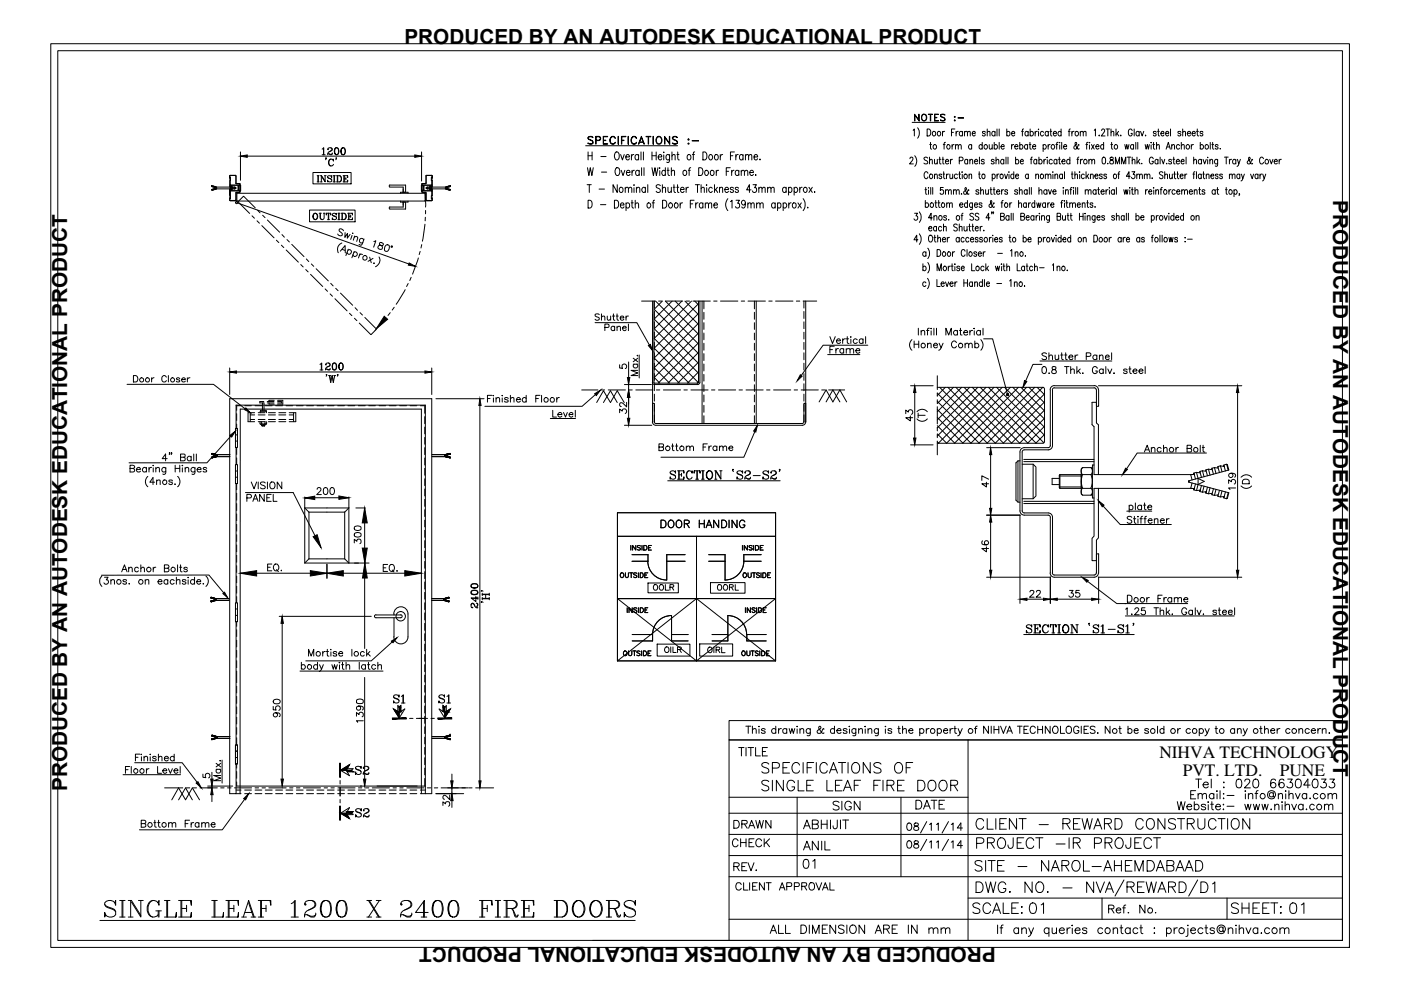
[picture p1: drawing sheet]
<svg xmlns="http://www.w3.org/2000/svg" width="297mm" height="210mm" viewBox="0 0 297 210" stroke-linecap="round" stroke-linejoin="round" font-family="sans-serif">
<defs><g id="words">
<g font-size="4.4">
<text x="85.7" y="9.4">PRODUCED BY AN AUTODESK EDUCATIONAL PRODUCT</text>
<text x="282.6" y="42.4" transform="rotate(90 282.6 42.4)">PRODUCED BY AN AUTODESK EDUCATIONAL PRODUCT</text>
<text x="14.2" y="167.8" transform="rotate(-90 14.2 167.8)">PRODUCED BY AN AUTODESK EDUCATIONAL PRODUCT</text>
<text x="211.1" y="200.8" transform="rotate(180 211.1 200.8)">PRODUCED BY AN AUTODESK EDUCATIONAL PRODUCT</text>
</g>
<g font-size="3.7">
<text x="245.8" y="160.7">NIHVA TECHNOLOGY</text>
<text x="250.8" y="164.5">PVT. LTD.</text>
<text x="271.3" y="164.5">PUNE</text>
</g>
</g></defs>
<!-- layer: Dwg -->
<g fill="none" stroke="#000" stroke-width=".21">
<path d="M44.8 39.5l1.1 .3M44.9 39.4l-.1 .1 .2-.1M45 39.5l-.1 .1M45 39.5v.1M45.1 39.4l.1 .1M45.1 39.5v.1M45.2 39.5l.1 .2M45.2 39.5v.1M45.3 39.5h.1M45.4 39.5h.2M45.4 39.5v.2M45.5 39.5l-.1 .2"/>
<path d="M45.6 39.5l3.2 .2M45.6 39.5l-.1 .2M45.6 40l.1 .1M45.6 39.6v.2M45.7 39.8l-.2 .1 .2 .1M45.7 40l.1 .1M45.7 39.8v.2M45.7 39.6v.2M45.8 39.8v-.2l.1 .2M45.8 39.9v.2l.1-.2M45.9 39.8h.1M45.9 39.9l-1.1 .3"/>
<path d="M48.7 37.3v.5v-.5M48.7 39.7v-2.1h.2l-.1 3M48.8 39.2l.1 2.9h-.2v-2.1M48.8 39.2h2M48.8 39.3h2M48.8 39.4h.1M48.9 39.5v.2M48.9 39.5h.3v.8h-.3v-.2M48.9 39.4l-.1 .9M49.1 39.5v.5M49.2 39.7h.6M49.8 39.7h-.9v.3"/>
<path d="M49.8 39.7v.3zM49.8 39.8h.2v.2h-.2M49.9 37.2l.1 .1-.1-.1M49.9 37.2l-1.2 .1M50 37.3l.1 1.6M50.1 37.3v1.6M50.1 38.9h.7M50.1 39h.7M50.6 39.4v.9M50.8 38.9l.1 1.8M50.8 38.9l.1 .1M50.9 39.4l-.4 .1v.8h.4"/>
<path d="M50.9 39v1.7M50.9 39.3h.1v1.1M51 39.3v1.1M66.4 36.6h8v2.4h-8zM68.3 31.6l.3-.3v1.5M68.3 32.8h.6M68.6 31.4v1.4M69.2 33.5h-.2h.2l-.2 .4M69.6 31.6v.2l-.1-.1a.52 .52 0 0 1 .5-.4 .52 .52 0 0 1 .5 .3l-.1 .3-.7 .3-.2 .6M70.1 31.3l.2 .2v.4l-.5 .3M70.2 33.7a.81 .81 0 0 0-.5 .8 .81 .81 0 0 0 .5 .7M70.5 32.6l-.3 .1-.7-.1"/>
<path d="M70.5 32.4l-.2 .4-.6-.2M70.6 34l.1 .2v-.5l-.1 .3-.1-.2a.7 .7 0 0 0-.9 .7 .7 .7 0 0 0 .9 .6l.2-.3M71.3 31.3a.8 .8 0 0 0-.4 .8 .8 .8 0 0 0 .5 .7 .8 .8 0 0 0 .5-.8 .8 .8 0 0 0-.6-.7 .97 .97 0 0 0 0 1.5M71.3 33.5h-.1h.1l-.1 .4M71.4 31.3a.97 .97 0 0 1 0 1.5M72.7 31.3a.8 .8 0 0 0-.4 .8 .8 .8 0 0 0 .5 .7 .8 .8 0 0 0 .5-.8 .8 .8 0 0 0-.6-.7 .9 .9 0 0 0 0 1.5M72.8 31.3a.97 .97 0 0 1 0 1.5M89.4 39.3v1.1M89.5 39.4l.4 .1v.8h-.4M89.5 38.9v.1M89.5 39.2h2M89.5 39.3h2"/>
<path d="M89.8 39.4v.9M90.2 39h-.7v1.7M90.3 38.8l-.8 .1-.1 1.8M90.3 37.3h1.3M90.3 37.3l-.1 1.6M90.4 37.3v1.6M90.6 39.7v.3zM90.6 39.7h.6M90.6 39.7h.9M90.6 39.8h-.2v.2h.2M91.2 39.5v.5M91.2 39.5h.3"/>
<path d="M91.2 39.5v.7h.3M91.4 39.5v.2M91.4 39.7v.3M91.5 39.4v.9M91.6 37.3v.5l.1-.5M91.6 37.3h-1.2M91.7 39.7v-1.4l-.1-.7h-.1v4.5h.1l.1-.7v-1.4M94.4 39.8h.1M94.4 39.9l1.1 .3M94.5 39.9v.2l.1-.2M94.6 39.8l-.1-.2v.2M94.6 39.6l.1 .2"/>
<path d="M94.7 39.8l.1 .1-.1 .1M94.7 40l-.2 .1M94.7 39.8v.2M94.7 39.6l.1 .2M94.8 40l-.2 .1M94.8 39.5l-3.3 .2M94.8 39.5v.2M94.9 39.5v.2M95 39.5h-.2M95.1 39.5l-.1 .2M95.1 39.5v.2M95.1 39.5l.1 .1"/>
<path d="M95.2 39.5l.1 .1M95.3 39.4l-.2 .1M95.4 39.5v.1M95.4 39.5l-.1 .1M95.5 39.4v.1l-.1-.1M95.5 39.5l-1.1 .3M124.2 30.9h19.5M124.5 39.2h.9M124.6 35.6l.3 1.6 .3-1.6 .3 1.6 .3-1.6M124.6 29.2a.7 .7 0 0 1 1.1 0l-.3-.2-.7 .2 .1 .3 .7 .3a.42 .42 0 0 1 .1 .7l-.5 .1-.5-.2 .5 .1 .6-.1-.1-.5-.8-.4zM124.7 32.2v1.7M124.7 33h.8"/>
<path d="M124.9 39.2v1.6M125.5 32.2v1.7M126.4 29.7h.6a.38 .38 0 0 0 .3-.3 .38 .38 0 0 0-.3-.4h-.6l-.1 1.6v-1.7h.7l.3 .2 .1 .4-.2 .2-.8 .1M127.4 33.2h1.1M127.5 36.5h1.1M127.9 28.9h.9l-.9 .1v1.5l.9 .1h-.9zM127.9 29.7h.6l-.6 .1M129.5 29.2l.3-.3a.61 .61 0 0 1 .7 .4 .57 .57 0 0 0-.7-.3 .57 .57 0 0 0-.4 .5 .7 .7 0 0 0 .7 1l.4-.3a.61 .61 0 0 1-.7 .4 .61 .61 0 0 1-.5-.7zM130.5 32.3l.2-.1a.87 .87 0 0 1 .6 .9 .87 .87 0 0 1-.6 .8 1.13 1.13 0 0 1-.2-1.6zM130.5 35.8l.3-.2a.85 .85 0 0 1 .6 .8 .85 .85 0 0 1-.6 .8l-.4-.6zM130.9 39.2v1.6l-.9-1.6v1.6M131 28.9l.1 1.7z"/>
<path d="M131.3 39.9a.48 .48 0 0 1 .7 0 .48 .48 0 0 1 .1 .7l-.3 .2a.57 .57 0 0 1-.5-.9zM131.6 32.8l.4 1.1 .3-1.1M131.7 36.1l.4 1.1 .4-1.1M131.8 28.9h.9l-.9 .1v1.6zM131.8 29.7h.5l-.5 .1M132.6 39.7v1.1M132.7 33.3h.7l-.1-.4a.56 .56 0 0 0-.7 .3 .56 .56 0 0 0 .4 .7l.4-.2M132.8 36.6h.8l-.1-.4a.48 .48 0 0 0-.7 .1 .48 .48 0 0 0 .1 .7l.2 .2 .5-.2M133.2 28.9v1.7zM133.9 32.8v1.1M134 29.2l.3-.3h.3l.4 .4a.57 .57 0 0 0-.7-.3 .57 .57 0 0 0-.4 .5 .7 .7 0 0 0 .7 1l.4-.3a.61 .61 0 0 1-.7 .4 .61 .61 0 0 1-.5-.7zM134 36.1v1.1"/>
<path d="M134.4 32.8l-.3 .1-.2 .4M134.4 39.2v.1zM134.4 39.8v1M134.5 36.1l-.3 .1-.2 .4M134.9 39.7v1.1M135.4 33l-.1-.1a.56 .56 0 0 0-.7 .3 .56 .56 0 0 0 .3 .7l.5-.2M135.4 32.8v1.1M135.5 36.3a.48 .48 0 0 0-.7 0 .48 .48 0 0 0 0 .7l.3 .2 .4-.2M135.5 36.1v1.1M135.5 30.2h1M135.6 30.1h.8M135.9 32.2v1.7"/>
<path d="M136 28.9l.6 1.7-.6-1.4-.6 1.4zM136 35.6v1.6M136.4 32.2v1.7M136.5 35.6v1.6M136.8 39.9l-.1-.1a.49 .49 0 0 0-.6 .5 .49 .49 0 0 0 .6 .4l.1-.1M136.8 39.7v1.1M137 28.9l1 .1zM137.3 39.2v1.6M137.4 29v1.6l.1-1.6M138.2 35.6l.3 1.6 .4-1.6 .3 1.6 .3-1.6M138.2 33h.9M138.2 32.2v1.7"/>
<path d="M138.4 28.9l.1 1.7zM139.1 32.2v1.7M139.4 29a.8 .8 0 0 1 .9 .3 .8 .8 0 0 1-.1 1.1 .75 .75 0 0 1-1.1-.2 .75 .75 0 0 1 .1-1zM139.4 29.1a.57 .57 0 0 1 .9 .4 .7 .7 0 0 1-.7 1 .87 .87 0 0 1-.2-1.4zM139.5 33.3h.8l-.1-.4a.5 .5 0 0 0-.7 .4 .5 .5 0 0 0 .7 .5l.1-.1M139.9 35.6v.1zM139.9 36.2v1M140 39.4l-.1-.2a.46 .46 0 0 0-.8 .3l.1 .3 .7 .3 .1 .5a.51 .51 0 0 1-.9 0M140.4 39.2v1.6M140.7 32.2v.2zM140.7 32.9v1M140.9 28.9l1 1.5 .1-1.5v1.7l-1-1.4-.1 1.4z"/>
<path d="M141.1 36.3l-.2-.1a.49 .49 0 0 0-.6 .5 .49 .49 0 0 0 .6 .4l.2-.1M141.1 35.6v1.6M141.4 36.1h.5M141.6 39.7l.1 1 .3 .1 .3-.3M141.6 35.6v1.3l.1 .2 .3 .1M142 32.8l-.1 1.5-.2 .2-.3-.1M142 33l-.2-.1a.56 .56 0 0 0-.7 .3 .56 .56 0 0 0 .4 .7l.5-.2M142.3 36.4l.3-.3 .4 .1v1M142.3 35.6v1.6M142.3 39.7v1.1M142.5 33.1l.3-.3 .3 .1v1M142.5 32.2v1.7"/>
<path d="M142.6 29.2a.69 .69 0 0 1 1.1 0l-.4-.2-.7 .2 .1 .3 .9 .4 .1 .5a.77 .77 0 0 1-1.1 0l.3 .1 .7-.1-.1-.5-.8-.4zM142.7 39.7h.4M142.9 39.2v1.3l.1 .2 .2 .1M143.5 39.7h.4M143.5 32.8h.4M143.7 39.2v1.5l.2 .1M143.7 32.2v1.4l.1 .2 .2 .1M144.8 36.3a.48 .48 0 0 1 .7 0 .48 .48 0 0 1 .1 .7l-.3 .2a.57 .57 0 0 1-.5-.9zM145.5 39.7v1.1M145.9 32.9a.56 .56 0 0 1 .7 .3 .56 .56 0 0 1-.4 .7 .59 .59 0 0 1-.6-.4 .59 .59 0 0 1 .3-.6zM145.9 30.4h.1l.1 .1-.2 .1zM145.9 29.5h.2l-.1 .2-.1-.1z"/>
<path d="M145.9 29.5l.1 .1zM145.9 30.4h.1M145.9 36.1h.5M146 39.7l-.3 .1-.2 .4M146.4 35.6l-.3 .3v1.3M146.7 29.8l1.4 .1zM146.8 32.8h.4M147.3 32.2l-.3 .1v1.6M147.4 39.2h.9M147.9 39.2v1.6M148.1 35.6a.88 .88 0 0 1 .9 .5 .88 .88 0 0 1-.2 1l-.7 .1zM148.6 39.2v1.6"/>
<path d="M149 32.2a.9 .9 0 0 1 .9 .6 .9 .9 0 0 1-.3 1l-.6 .1zM149.5 36.3l.1-.1a.49 .49 0 0 1 .6 .5 .49 .49 0 0 1-.6 .4l-.2-.4zM149.8 39.2v.1zM149.8 39.8v1M150.5 32.9a.5 .5 0 0 1 .6 .4 .5 .5 0 0 1-.6 .5l-.2-.4zM150.6 36.3a.48 .48 0 0 1 .7 0 .48 .48 0 0 1 .1 .7l-.3 .2a.57 .57 0 0 1-.5-.9zM151 39.9l-.1-.1a.49 .49 0 0 0-.7 .5 .49 .49 0 0 0 .7 .4l.1-.1M151.5 39.2v1.6M151.7 32.9a.56 .56 0 0 1 .7 .3 .56 .56 0 0 1-.4 .7 .59 .59 0 0 1-.6-.4 .59 .59 0 0 1 .3-.6zM151.9 36.1v1.1M152.1 39.7l-.6 .8M152.4 36.1a.44 .44 0 0 0-.5 .5"/>
<path d="M152.5 39.7v1.1M152.7 32.8v1.1M153.2 32.8l-.3 .1-.2 .4M154 36.3h.5M154.8 35.6h-.8v1.6M154.9 33h.5M155.1 36.1v1.1M155.5 39.9a.37 .37 0 0 0-.3-.2 .37 .37 0 0 0-.4 .2l.7 .6v.2l-.2 .1-.4-.1-.1-.1M155.6 36.1l-.3 .1-.2 .4M155.7 32.2h-.8v1.7M156 32.8v1.1M156.5 32.8a.44 .44 0 0 0-.5 .5"/>
<path d="M156.6 39.9a.37 .37 0 0 0-.4-.2 .37 .37 0 0 0-.3 .2l.7 .6-.1 .2-.2 .1-.4-.1v-.1M156.6 36.3a.48 .48 0 0 0-.6 0 .48 .48 0 0 0-.1 .7l.3 .2 .4-.2M156.6 36.1v1.1M157.2 36.4l.3-.3 .3 .1v1M157.2 36.1v1.1M157.5 33l-.1-.1a.56 .56 0 0 0-.7 .3 .56 .56 0 0 0 .4 .7l.4-.2M157.5 32.8v1.1M157.8 36.4l.4-.3 .3 .1 .1 1M158 33.1l.3-.3 .4 .1v1M158 32.8v1.1M158.7 33.1l.3-.3 .4 .1v1M159 36.6h.7v-.4a.48 .48 0 0 0-.7 .1 .48 .48 0 0 0 0 .7l.3 .2 .4-.2"/>
<path d="M159.7 39.2h.7l-.4 .6a.49 .49 0 0 1 .4 .8 .49 .49 0 0 1-.9-.1M159.9 33.3h.7l-.1-.4a.56 .56 0 0 0-.7 .3 .56 .56 0 0 0 .4 .7l.4-.2M160.2 37.1h.1zM160.9 39.7v1.1M161.1 33.8h.1zM162.7 39.7v1.1M166.7 39.9a.48 .48 0 0 0-.7 0 .48 .48 0 0 0 0 .7l.2 .2 .5-.2M166.7 39.7v1.1M167.2 39.9l.1-.1a.51 .51 0 0 1 .7 .3 .51 .51 0 0 1-.3 .6l-.3 .1-.2-.2M167.2 39.7v1.7M168.4 39.9l.1-.1a.49 .49 0 0 1 .6 .5 .49 .49 0 0 1-.6 .4l-.1-.1M168.4 39.7v1.7"/>
<path d="M169.6 39.7v1.1M170.1 39.7l-.3 .1-.2 .4M170.5 39.8a.51 .51 0 0 1 .7 .3 .51 .51 0 0 1-.2 .6 .52 .52 0 0 1-.7-.3 .52 .52 0 0 1 .2-.6zM171.5 39.7l.7 1.1M172.2 39.7l-.7 1.1M192.9 33.7l.1-.3 .4-.1 .2 .4-.8 1.1h.8M193.4 26h7M193.6 27.6l.3-.3v1.5M193.9 24.2l.9 1.2 .1-1.2v1.5l-.9-1.3-.1 1.3zM193.9 33a1.68 1.68 0 0 1 0 2.3M194.5 27.1a1.76 1.76 0 0 1 0 2.2M195.6 24.3a.68 .68 0 0 1 .9 .6 .68 .68 0 0 1-.9 .7l-.2-.5v-.5z"/>
<path d="M195.6 24.3a.48 .48 0 0 1 .6 0 .48 .48 0 0 1 .2 .5v.5l-.2 .2a.66 .66 0 0 1-.8-.3 .66 .66 0 0 1 .2-.9zM196.3 39.8v1.1v.2l.2 .1M196.6 27.3a.74 .74 0 0 1 .8 .8 .74 .74 0 0 1-.8 .7zM196.7 33.5l-.3-.2-.5 .2 .1 .4 .7 .5-.1 .3-.4 .1-.3-.2M196.7 36.7a.42 .42 0 0 0-.5-.3 .42 .42 0 0 0-.3 .6v.3a.42 .42 0 0 0 .3 .6 .42 .42 0 0 0 .5-.4M196.8 24.2l.9 .1zM196.9 39.8v.1zM197.1 34.1l.2-.3 .3 .1 .1 .9M197.1 33.3v1.5M197.1 30.6h.4M197.2 24.3v1.4l.1-1.4M197.3 30.2v1.2l.2 .2"/>
<path d="M197.3 39.8v1.4M197.8 39.8v1.4M198.1 24.2h.9l-.8 .1v1.3l.8 .1h-.9zM198.1 37.2l.3-.3 .2 .1 .1 .9M198.1 33.8l.1 .9 .3 .1 .2-.3M198.1 36.9v1M198.2 24.9h.4l-.4 .1M198.7 33.8v1M199.1 33.8h.3M199.2 33.3l.1 1.4 .2 .1M199.4 24.4l.3-.2 .7 .2-.4-.1-.5 .1v.3l.7 .3 .2 .4a.63 .63 0 0 1-1 0l.3 .2 .6-.2v-.3l-.8-.3zM199.7 37.1l-.3-.2-.3 .2 .5 .4v.3l-.3 .1-.2-.2"/>
<path d="M199.7 33.8h.4M199.8 27.9v.9M199.9 33.3v1.2l.1 .2 .2 .1M200 36.9h.3M200 39.8h-.6v.6a.43 .43 0 0 1 .6 0 .43 .43 0 0 1-.1 .6 .43 .43 0 0 1-.6-.1M200 30.6h.4M200.1 36.4v1.2l.3 .3M200.3 27.9h-.3l-.2 .4M200.5 30.2l-.3 .2v1.2M200.5 34.2h.6l-.1-.3a.42 .42 0 0 0-.5 .4 .42 .42 0 0 0 .6 .3M200.7 36.9v1M201.1 36.9l-.3 .1-.1 .3"/>
<path d="M201.4 36.9v.9l.3 .1 .3-.3M201.5 33.8v1M201.7 28.1h.5M201.9 30.6v1M201.9 33.8l-.2 .1-.2 .3M202 36.9v1M202.3 30.6l-.3 .1-.1 .4M202.3 24.8l.2-.1v.1l-.1 .1zM202.3 25.5l.2-.1v.2l-.1 .1zM202.4 24.8h.1M202.4 25.5h.1M202.5 27.3h-.8v1.5"/>
<path d="M202.6 30.9l.2-.3 .3 .1 .1 .9M202.6 30.6v1M202.7 27.9v.9M203 37.1l-.1-.1a.44 .44 0 0 0-.6 .4 .44 .44 0 0 0 .6 .4l.1-.1M203.1 25h1.2zM203.2 30.9l.3-.3 .2 .1 .1 .9M203.2 27.9h-.3l-.2 .4M203.3 36.9h.3M203.4 34.1l.7-.1 .1-.2-.1-.4-.7-.1v1.5M203.4 36.4v1.2l.3 .3M203.9 36.5h.2zM204 37v.9"/>
<path d="M204.1 28.1l-.2-.2a.44 .44 0 0 0-.5 .4 .44 .44 0 0 0 .5 .4l.2-.1M204.1 27.9v.9M204.5 28.1l.2-.2h.4v.9M204.5 27.9v.9M205.1 28.1l.2-.2h.4v.9M205.2 34l-.1-.1a.44 .44 0 0 0-.6 .4 .44 .44 0 0 0 .6 .4l.1-.1M205.2 33.8v1M205.5 37.2l.1-.2h.4v.9M205.5 36.9v1M205.6 34.1l.3-.3 .3 .1v.9M205.6 33.8v1M206 30.9l-.1-.2a.43 .43 0 0 0-.6 .4 .43 .43 0 0 0 .6 .4l.1-.1"/>
<path d="M206 30.6v1M206.1 28.3h.7l-.1-.4a.44 .44 0 0 0-.6 .4 .44 .44 0 0 0 .6 .4l.1-.1M206.6 34.2h.7l-.1-.3a.42 .42 0 0 0-.6 .4 .42 .42 0 0 0 .7 .3M207.5 36.9h.3M207.6 36.4v1.2l.3 .3M207.7 33.3v1.5M207.9 39.8v1.4M208.3 30.9a.45 .45 0 0 0-.8 .2 .45 .45 0 0 0 .5 .5l.3-.2M208.3 30.2v1.4M208.7 34a.33 .33 0 0 0-.3-.2 .33 .33 0 0 0-.4 .2l.7 .5-.2 .3-.5-.2M208.9 28.1l-.2-.2h-.4v.2l.5 .3 .1 .2a.31 .31 0 0 1-.3 .2 .31 .31 0 0 1-.3-.2M209.3 28.1l.1-.2h.5v.9"/>
<path d="M209.3 27.3v1.5M209.7 30.6l.1 .9 .3 .1 .3-.2M210.1 39.8v1.3l.3 .1M210.4 37.1l.1-.1a.44 .44 0 0 1 .5 .4 .44 .44 0 0 1-.5 .4l-.1-.1M210.4 30.6v1M210.4 36.9v1.5M210.7 39.8v1.1l.1 .2 .2 .1M210.8 30.9a.45 .45 0 0 1 .7 .1 .45 .45 0 0 1-.5 .6l-.2-.2M210.8 34l-.1-.1a.33 .33 0 0 0-.5 .1l.6 .5-.3 .3-.3-.2M210.8 30.2v1.4M211 28.1l-.2-.2a.44 .44 0 0 0-.5 .4 .44 .44 0 0 0 .5 .4l.2-.1M211 27.9v.9"/>
<path d="M211.2 34.1l.2-.3 .3 .1 .1 .9M211.2 33.3v1.5M211.4 27.3v1.5M211.4 36.9v1M211.8 36.9l-.3 .1-.1 .3M211.9 27.3v1.5M211.9 30.2v1.4M212.2 31.1h.7l-.1-.4a.43 .43 0 0 0-.6 .4 .43 .43 0 0 0 .6 .4l.1-.1M212.8 34l-.1-.1a.43 .43 0 0 0-.6 .4 .43 .43 0 0 0 .7 .3M212.8 33.8v1M213 36.9l.3 1 .3-1M213.3 33.3v1.5"/>
<path d="M213.5 28.1l.1-.2a.44 .44 0 0 1 .5 .4 .44 .44 0 0 1-.5 .4l-.1-.1M213.5 27.3v1.5M213.7 33.3v1.5M213.9 36.4v.1zM213.9 37v.9M214.5 28.3h.7l-.2-.4a.44 .44 0 0 0-.5 .4 .44 .44 0 0 0 .5 .4l.2-.1M214.5 30.6v1M214.9 30.6l-.3 .1-.1 .4M214.9 37.1v-.1a.44 .44 0 0 0-.6 .4 .44 .44 0 0 0 .6 .4v-.1M214.9 36.4v1.5M215.2 31.1h.6l-.1-.3a.45 .45 0 0 0-.6 .3 .45 .45 0 0 0 .5 .5l.2-.2M215.3 37.3h.7l-.1-.3a.44 .44 0 0 0-.6 .4 .44 .44 0 0 0 .6 .4l.1-.1"/>
<path d="M215.3 34a.45 .45 0 0 1 .8 .2 .45 .45 0 0 1-.6 .6l-.2-.2M215.3 33.3v1.5M216.1 39.8v1.4M216.2 30.9l.1-.2a.43 .43 0 0 1 .6 .4 .43 .43 0 0 1-.6 .4l-.1-.1M216.2 30.2v1.4M216.3 34.2h.7l-.1-.3a.44 .44 0 0 0-.6 .4 .44 .44 0 0 0 .6 .4l.1-.1M216.6 27.9h.4M217 27.3l-.2 .3v1.2M217.9 30.9l-.1-.2a.43 .43 0 0 0-.6 .4 .43 .43 0 0 0 .6 .4l.1-.1M217.9 30.6v1M218 28.1l-.1-.2a.44 .44 0 0 0-.6 .4 .44 .44 0 0 0 .6 .4l.1-.1M218 27.9v.9"/>
<path d="M218 37.1l-.1-.1a.44 .44 0 0 0-.5 .4 .44 .44 0 0 0 .5 .4l.1-.1M218 36.9v1M218.2 30.6h.4M218.2 39.8v1.4M218.4 30.2v1.2l.3 .2M218.4 28.1l.1-.2a.44 .44 0 0 1 .6 .4 .44 .44 0 0 1-.6 .4l-.1-.1M218.4 27.3v1.5M218.5 33.8h.3M218.7 39.8v1.4M218.9 33.3l-.3 .3v1.2M218.9 31.1h.7v-.3a.42 .42 0 0 0-.7 .3 .42 .42 0 0 0 .6 .4l.1-.1M219.5 27.9v.9"/>
<path d="M219.6 37.2l.3-.3 .2 .1 .1 .9M219.6 36.9v1M219.8 34l-.1-.1a.44 .44 0 0 0-.5 .4 .44 .44 0 0 0 .5 .4l.1-.1M219.8 33.8v1M219.9 27.9h-.3l-.1 .4M220.2 27.3v.2zM220.2 27.9v.9M220.3 34l.1-.1a.43 .43 0 0 1 .6 .4 .43 .43 0 0 1-.7 .3M220.3 33.3v1.5M220.3 39.8v1.4M221.2 30.9v-.2a.43 .43 0 0 1 .6 .4 .43 .43 0 0 1-.6 .4v-.1M221.2 30.6v1.5"/>
<path d="M221.2 28.1l-.1-.2a.44 .44 0 0 0-.5 .4 .44 .44 0 0 0 .5 .4l.1-.1M221.3 33.8v1M221.6 37.2l.3-.3 .3 .1v.9M221.6 36.9v1M221.8 33.8h-.2l-.3 .4M222.1 33.3v.1zM222.1 33.9v.9M222.2 37.2l.3-.3 .2 .1 .1 .9M222.2 30.6v1M222.3 28.1l-.2-.2a.44 .44 0 0 0-.5 .4 .44 .44 0 0 0 .5 .4l.2-.1M222.3 27.9v.9M222.6 27.9h.4"/>
<path d="M222.6 30.6h-.1l-.3 .5M222.8 27.3v1.2l.2 .3M223.1 34a.45 .45 0 0 0-.7 .2 .45 .45 0 0 0 .5 .6l.2-.2M223.2 36.4v.1zM223.2 37v.9M223.3 28.3h.7l-.1-.4a.44 .44 0 0 0-.6 .4 .44 .44 0 0 0 .6 .4l.1-.1M223.7 37.2l.2-.3 .3 .1 .1 .9M223.7 36.9v1M223.9 30.6h.4M224.1 34l-.1-.1a.44 .44 0 0 0-.6 .4 .44 .44 0 0 0 .6 .4l.1-.1M224.1 33.8v1M224.3 30.2h-.2l-.1 1.4"/>
<path d="M224.4 33.8h.4M224.6 30.2h.1zM224.6 33.3v1.4l.3 .1M224.7 30.7v.9M225 28.1l-.1-.2a.45 .45 0 0 0-.6 .4 .45 .45 0 0 0 .6 .4l.1-.1M225 27.3v1.5M225.1 30.2v1.4M225.1 34.2h.7l-.1-.3a.42 .42 0 0 0-.6 .4 .42 .42 0 0 0 .7 .3M225.3 37.1l-.2-.1a.43 .43 0 0 0-.5 .4 .43 .43 0 0 0 .5 .4l.2-.1M225.3 36.9v1M225.4 39.8v.1zM225.5 31.1h.7l-.2-.4a.42 .42 0 0 0-.5 .4 .42 .42 0 0 0 .5 .4l.2-.1"/>
<path d="M225.7 36.4v1.5M226.5 27.9h.4M226.8 34a.45 .45 0 0 0-.7 .2 .45 .45 0 0 0 .5 .6l.2-.2M226.8 33.3v1.5M226.9 27.3l-.2 .3v1.2M227.1 36.9h.4M227.3 27.9v.9M227.3 36.4v1.2l.3 .3M227.3 39.8l-.3 .2v1.2M227.6 39.8v.1zM227.7 27.9h-.3l-.1 .4M227.9 37.2l.1-.2h.4v.9"/>
<path d="M227.9 36.4v1.5M228.1 39.8v1.4M228.3 33.8h.4M228.5 39.8v1.4M228.7 33.3l-.2 .3v1.2M228.8 30.8l-.1-.2-.5 .9a.36 .36 0 0 1-.5 0 .36 .36 0 0 1 .1-.5l.4-.4v-.4h-.2v.5l.5 .8 .2 .1 .1-.1M228.9 36.4v.1zM228.9 37v.9M229 28.1l.2-.2h.4l.1 .9M229 27.9v.9M229.1 33.8v1M229.5 33.8l-.3 .1-.1 .3"/>
<path d="M229.7 28.1l.2-.2h.3l.1 .9M229.9 37.1l-.1-.1a.44 .44 0 0 0-.6 .4 .44 .44 0 0 0 .6 .4l.1-.1M230.2 30.6h.4M230.3 36.4v1.5M230.5 37.3l.4 .6M230.7 30.2h-.3v1.4M230.8 36.9l-.5 .7M230.9 34.1l.3-.3 .2 .1 .1 .9M230.9 33.8v1M230.9 30.2h.2zM231 30.7v.9M231.2 37.2l.3-.3 .2 .1 .1 .9"/>
<path d="M231.2 36.9v1M231.4 30.6l.6 1M231.5 34.1l.2-.3 .3 .1 .1 .9M232 27.6l.3-.3v1.5M232 30.6l-.6 1M232.1 37.3h.7l-.1-.3a.44 .44 0 0 0-.6 .4 .44 .44 0 0 0 .6 .4l.1-.1M232.3 31.1h.7l-.1-.3a.42 .42 0 0 0-.6 .3 .42 .42 0 0 0 .6 .4l.1-.1M232.9 39.8v1.1v.2l.2 .1M233.1 28.7v.1zM233.6 27.7l.1-.3 .3-.1 .2 .5-.7 1h.8M233.7 37.1l-.2-.2-.4 .2v.2l.6 .2v.2a.31 .31 0 0 1-.3 .2 .31 .31 0 0 1-.3-.2M233.8 33.4l.2-.1a.86 .86 0 0 1 .1 1.5h-.1a1.01 1.01 0 0 1-.2-1.4z"/>
<path d="M234 30.9l-.1-.2a.42 .42 0 0 0-.5 .4 .42 .42 0 0 0 .5 .4l.1-.1M234 30.2v1.4M234.5 27.3h.8M234.6 37.1l-.2-.2-.3 .1v.3l.4 .1 .1 .3-.2 .2-.4-.2M234.8 34.7h.1zM234.9 27.3v1.5M235.2 39.8v.1zM235.4 33.4v.4a.61 .61 0 0 1 .6 .9 .47 .47 0 0 1-.7-.3 .47 .47 0 0 1 .6-.5l.1-.2v-.3zM235.5 30.6h.4M235.6 28.1l.2-.2h.3v.9M235.6 27.3v1.5M235.7 30.2v1.2l.2 .2"/>
<path d="M236.5 34.8v-1.5l.4 1.5 .5-1.5v1.5M236.6 27.3v1.5M236.7 39.8v1.4M236.8 28.3l.4 .5M237 36.9h.4M237.2 27.9l-.6 .6M237.4 36.4l-.2 .3v1.2M237.5 28.7h.2zM237.8 34.8v-1.5l.5 1.5 .4-1.5v1.5M238.5 30.6l.2 1 .2-1 .2 1 .3-1M239 33.3h.7M239.4 33.3v1.5"/>
<path d="M239.5 39.8v.1zM239.6 37.4h-.8l.6-1v1.5M240 36.4h.6l-.3 .6a.44 .44 0 0 1 .3 .6 .44 .44 0 0 1-.7 0M240 27.7a.42 .42 0 0 0-.5-.3 .42 .42 0 0 0-.3 .5v.4a.42 .42 0 0 0 .4 .5 .42 .42 0 0 0 .4-.5h-.2M240 34.1l.3-.3 .3 .1v.9M240 39.8l.1 1.3 .2 .1M240 33.3v1.5M240.3 30.9v-.2a.43 .43 0 0 0-.6 .4 .43 .43 0 0 0 .6 .4v-.1M240.3 30.6v1M240.5 27.3v1.5M240.6 39.8v1.4M240.8 30.2v1.4"/>
<path d="M241 37.2l.3-.3 .3 .1v.9M241 36.9v1M241.1 33.3v1.5M241.2 30.2v1.4M241.3 34.2l.4 .6M241.5 28.1l-.1-.2a.44 .44 0 0 0-.6 .4 .44 .44 0 0 0 .6 .4l.1-.1M241.5 27.9v.9M241.6 37.2l.3-.3 .2 .1 .1 .9M241.7 33.8l-.6 .7M241.8 27.9l.4 .9 .3-.9M242.1 34.6v.2zM242.6 37.2l.3-.3 .2 .1 .1 .9"/>
<path d="M242.6 36.9v1M242.8 30.6l.2 1 .3-1 .2 1 .2-1M242.9 28.7v.1zM243.2 37.2l.1-.2h.4l.1 .9M244.1 30.2v.1zM244.1 30.7v.9M244.3 37.7v.2zM244.4 30.6h.4M244.5 33.7a.44 .44 0 0 0-.5-.4 .44 .44 0 0 0-.3 .6v.3a.44 .44 0 0 0 .4 .6 .44 .44 0 0 0 .4-.6h-.3M244.6 30.2v1.2l.3 .2M244.6 39.8v.1zM245.1 28.1l-.2-.2h-.3l-.1 .2 .2 .2 .4 .1v.2a.31 .31 0 0 1-.3 .2 .31 .31 0 0 1-.3-.2"/>
<path d="M245.2 30.9l.3-.3 .3 .1v.9M245.2 30.2v1.4M245.4 27.9h.4M245.5 34l-.1-.1a.44 .44 0 0 0-.5 .4 .44 .44 0 0 0 .5 .4l.1-.1M245.5 33.8v1M245.6 27.3v1.2l.2 .3M246 33.3v1.5M246.1 28.3h.7l-.1-.4a.44 .44 0 0 0-.6 .4 .44 .44 0 0 0 .6 .4l.1-.1M246.3 33.8l.3 1 .3-1M246.4 39.8l-.3 .2v1.2M246.6 36.6a.37 .37 0 0 0-.5-.2 .37 .37 0 0 0-.2 .5l.5 .3a.41 .41 0 0 1 .1 .6 .41 .41 0 0 1-.7-.1M246.9 37.2l.3-.3 .3 .1v.9"/>
<path d="M246.9 36.4v1.5M247.1 28.3h.7l-.1-.4a.44 .44 0 0 0-.6 .4 .44 .44 0 0 0 .6 .4l.1-.1M247.2 31.6l.5-1.4 .4 1.4M247.3 34.7h.1zM247.4 31.2h.6M248 36.9v.9l.3 .1 .3-.3M248.2 27.3v1.5M248.4 34a.31 .31 0 0 0-.3-.2 .31 .31 0 0 0-.3 .2l.6 .5-.2 .3-.4-.2M248.4 30.9l.3-.3 .3 .1v.9M248.4 30.6v1M248.6 36.9v1M248.7 33.8h.4"/>
<path d="M248.8 33.3l.1 1.4 .2 .1M248.8 36.9h.4M249 36.4v1.2l.1 .2 .2 .1M249.4 34.2h.7l-.1-.3a.42 .42 0 0 0-.6 .4 .42 .42 0 0 0 .7 .3M249.5 36.9h.4M249.7 36.4v1.2l.3 .3M250.1 30.9l-.1-.2a.43 .43 0 0 0-.6 .4 .43 .43 0 0 0 .6 .4l.1-.1M250.2 37.3h.6v-.3a.44 .44 0 0 0-.6 .4 .44 .44 0 0 0 .6 .4v-.1M250.4 28.1l-.3-.2h-.3l-.1 .2 .6 .3v.3a.33 .33 0 0 1-.6-.1M250.4 34.2h.7l-.1-.3a.44 .44 0 0 0-.6 .4 .44 .44 0 0 0 .6 .4l.1-.1M250.5 30.9l.3-.3 .3 .1v.9M250.5 30.2v1.4"/>
<path d="M250.8 28.1l.2-.2h.3v.9M250.8 27.3v1.5M251.2 36.9v1M251.5 33.3v1.5M251.6 36.9l-.2 .1-.2 .3M251.7 28.3h.7l-.1-.4a.45 .45 0 0 0-.6 .4 .45 .45 0 0 0 .6 .4l.1-.1M252.6 30.6v1M252.7 28.3h.7l-.1-.4a.44 .44 0 0 0-.6 .4 .44 .44 0 0 0 .6 .4l.1-.1M252.9 36.9h.4M253 30.6l-.3 .1-.1 .4M253.1 34.1l.2-.3 .3 .1 .1 .9M253.1 33.3v1.5"/>
<path d="M253.3 36.4l-.2 .3v1.2M253.7 27.9h.4M253.7 36.4v1.5M253.8 27.3v1.2l.3 .3M254.3 39.8l.1 1.3 .2 .1M254.5 30.9a.45 .45 0 0 1 .7 .2 .45 .45 0 0 1-.5 .5l-.2-.2M254.5 30.2v1.4M254.7 37.1l-.1-.1a.43 .43 0 0 0-.6 .4 .43 .43 0 0 0 .6 .4l.1-.1M254.7 36.9v1M254.7 34a.45 .45 0 0 0-.7 .2 .45 .45 0 0 0 .5 .6l.2-.2M254.7 33.8v1M255 28.1l-.2-.2h-.3l-.1 .2 .2 .2 .4 .1v.2a.31 .31 0 0 1-.3 .2 .31 .31 0 0 1-.3-.2"/>
<path d="M255 36.9h.4M255.1 33.8l.3 1 .3-1M255.2 36.4v1.2l.3 .3M255.7 37.2l.3-.3 .3 .1v.9M255.7 36.9v1M256 33.3v.1zM256 33.9v.9M256.5 34.1l.3-.3 .3 .1v.9M256.5 33.8v1M256.6 30.2v1.4M256.7 37.3h.7l-.1-.3a.44 .44 0 0 0-.6 .4 .44 .44 0 0 0 .6 .4l.1-.1M256.9 30.6h.4"/>
<path d="M257.1 30.2v1.2l.3 .2M258.1 39.8v1.1l.3 .3M258.2 33.8l-.1 1.3-.1 .2-.3-.1M258.2 34l-.1-.1a.43 .43 0 0 0-.6 .4 .43 .43 0 0 0 .7 .3M258.2 30.9a.31 .31 0 0 0-.2-.3 .31 .31 0 0 0-.3 .3l.5 .3v.2a.31 .31 0 0 1-.2 .2 .31 .31 0 0 1-.3-.2M258.2 37.1v-.1h-.5v.3l.4 .1 .1 .3-.2 .2-.3-.2M258.7 31.5h.1M259.2 37.1l-.2-.2-.4 .2v.2l.5 .2 .1 .2a.31 .31 0 0 1-.3 .2 .31 .31 0 0 1-.3-.2M259.6 33.3h.8M260 39.8v1.1v.2l.2 .1M260 33.3v1.5M260.7 37.2l.1-.2h.4l.1 .9"/>
<path d="M260.7 33.8v1M260.7 36.9v1M261.1 33.8l-.3 .1-.1 .3M261.3 37.2l.2-.3 .3 .1v.9M262 34a.45 .45 0 0 0-.7 .2 .45 .45 0 0 0 .5 .6l.2-.2M262 33.8v1M262.4 33.8l.3 1 .3-1M262.7 34.8l-.1 .3-.3 .2M262.9 37.1l-.2-.1a.43 .43 0 0 0-.5 .4 .43 .43 0 0 0 .5 .4l.2-.1M262.9 36.9v1M263.2 36.9l.3 1 .3-1M263.5 37.9l-.4 .5"/>
<path d="M265.1 36.9l.4 1 .3-1M265.6 34l-.2-.2-.2 .6-.3 .4-.3-.1-.2-.2 .1-.3 .6-.5-.2-.4-.2 .2 .1 .4 .5 .8 .3-.1M266.7 37.1l-.1-.1a.43 .43 0 0 0-.5 .4 .43 .43 0 0 0 .5 .4l.1-.1M266.7 36.9v1M267.1 36.9v1M267.6 36.9l-.3 .1-.2 .3M267.7 36.9l.3 1 .4-1M267.9 33.7a.44 .44 0 0 0-.5-.4 .44 .44 0 0 0-.3 .6v.3a.44 .44 0 0 0 .3 .6 .44 .44 0 0 0 .5-.4M268 37.9l-.3 .5M269.2 33.8l.4 1 .3-1M270.1 34.2h.7l-.1-.3a.42 .42 0 0 0-.6 .4 .42 .42 0 0 0 .7 .3M271.2 33.8v1"/>
<path d="M271.7 33.8l-.3 .1-.2 .3M44.8 40.2l.1 .1-.1-.1M44.9 40.3h.1M45 40.1v.2l-.1-.1M45.1 40.1v.2M45.1 40.3h.1M45.2 40.1v.2M45.3 40v.2M45.3 40.2h.1M45.3 40.2l-.1 .1M45.4 40v.2M45.4 40l.2 .2"/>
<path d="M45.5 40.2h-.1M45.5 40l.1 .2M45.6 40.1v.1M45.9 40h2.9M48.8 40.5h2M48.8 40.4h2M48.9 40h.9M49.1 40.1v.2M49.2 40h.6M49.8 40h.1M49.9 42.5h-1.1l-.1-.5v.5l1.2 .1M50 42.4l-.1 .1"/>
<path d="M50 40.9v1.6M50.1 40.9v1.6M50.1 40.8v.1M50.1 40.8l-.1 .1M50.1 40.8h.7M50.2 42.5l.1 .1M50.3 40.9l-.1 1.6M50.3 41h39.8M50.3 42.6h39.8M50.9 40.7h-.1M50.9 40.7l-.1 .1M50.9 40.4h.1"/>
<path d="M53.4 45.8l.5 .5M54.1 44.1l-2.5-2.5-1.1 1.2 2.4 2.5M54.5 46.8l.5 .5M54.6 44.6l.5 .5M55.5 47.8l2.6 2.6M55.7 45.6l.5 .5M56.7 46.7l2.6 2.5M58.6 50.9l.5 .5M59.7 52l.5 .5M59.8 49.7l.5 .6M60.7 53l2.6 2.6M60.8 50.8l.6 .5"/>
<path d="M61.9 51.8l2.5 2.6M63.8 56.1l.5 .5M64.8 57.2l.5 .5M65 54.9l.5 .6M65.6 44.5h9.7v2.5h-9.7zM65.8 58.2l2.6 2.5M66 56l.5 .5M67 57l2.6 2.6M84.9 41v-.2h1.6v.2M84.9 42.6v.2h1.6v-.2M85.5 40.8v-1.1h-2.9v-.4l3.4-.1v1.6M85.5 42.8v1.1h-2.9v.3l3.4 .1v-1.5"/>
<path d="M87.2 58.8l-.3 .7M88.7 54.7l-1.2 3.4M89.1 53.3l-.2 .7M89.4 40.4h.1M89.4 40.7l.9 .2M89.4 51.9l-.1 .7M89.5 40.8l.8 .1M89.5 40.5h2M89.5 40.4h2M90 40.9l.1 .1M90.1 47.5l-.6 3.6M90.1 42.5l-.1 .1"/>
<path d="M90.1 42.5v-1.5l.1 2.9M90.2 46.1l-.1 .7M90.2 44.6v.7M90.3 40.9v1.6h1.3l.1-.5-.2 .5h-1.1v-1.6M90.6 40l.8 .1v.2M90.6 40h.1M90.6 40h.6M91.2 40.1v.2M91.5 40h3M94.7 40.1l.1 .1M94.8 40v.2M94.9 40.2h.1"/>
<path d="M94.9 40l-.1 .2M95 40.2h.1M95 40v.2M95.1 40.2v.1M95.1 40v.2M95.1 40.3h.1M95.2 40.1l-.1 .2M95.2 40.3h.1M95.3 40.1v.2M95.3 40.1l.1 .2v-.1M95.4 40.3h.1M95.5 40.2v.1v-.1"/>
<path d="M124.7 42.5a.87 .87 0 0 1 .9 .5 .87 .87 0 0 1-.3 1l-.6 .1zM127 40.1h1.2M127.3 43.4h1.2M130.3 42.5a.87 .87 0 0 1 .9 .5 .87 .87 0 0 1-.3 1l-.6 .1zM131.5 43.5h.8l-.1-.4a.49 .49 0 0 0-.7 .5 .49 .49 0 0 0 .7 .4l.1-.1M132.6 40l.3-.3 .3 .1v1M132.7 43.2a.48 .48 0 0 1 .7 0 .48 .48 0 0 1 0 .7l-.2 .2-.5-.2M132.7 43v1.7M133.2 40l.4-.3 .3 .1 .1 1M133.8 43h.5M134 42.5v1.3l.3 .3M134.7 43.3l.3-.3 .3 .1 .1 1"/>
<path d="M134.7 42.5v1.6M134.9 40l.4-.3 .3 .1 .1 1M137.2 43.2l.1-.1a.49 .49 0 0 1 .7 .5 .49 .49 0 0 1-.7 .4l-.1-.4zM138.3 43h.4M138.8 42.5h-.3v.3v1.3M140.4 40l.3-.3 .4 .1v1M140.5 42.5a.87 .87 0 0 1 .9 .5 .87 .87 0 0 1-.3 1l-.6 .1zM141.8 43.2l.2-.1a.49 .49 0 0 1 .6 .5 .49 .49 0 0 1-.6 .4l-.3-.4zM143 43.2l.1-.1a.49 .49 0 0 1 .7 .5 .49 .49 0 0 1-.7 .4l-.1-.4zM144.2 43v1.1M144.3 40.2h.7v-.4a.48 .48 0 0 0-.7 .1 .48 .48 0 0 0 0 .7l.3 .2 .4-.2M144.7 43l-.3 .1-.2 .4"/>
<path d="M146.4 43.2h.5M147.2 42.5h-.8v1.6M147.5 43v1.1M148 43a.44 .44 0 0 0-.5 .5M148.6 40l.3-.3 .4 .1v1M149 43.2a.48 .48 0 0 0-.7 0 .48 .48 0 0 0 0 .7l.3 .2 .4-.2M149 43v1.1M149.5 43.3l.3-.3 .3 .1 .1 1M149.5 43v1.1M150.2 43.3l.3-.3 .3 .1 .1 1M151.4 43.5h.7l-.1-.4a.49 .49 0 0 0-.7 .5 .49 .49 0 0 0 .7 .4l.1-.1M151.7 40.2l.5 .6"/>
<path d="M152.5 40l.3-.3 .4 .1v1M153.7 40.2h.7v-.4a.48 .48 0 0 0-.7 .1 .48 .48 0 0 0 0 .7l.3 .2 .4-.2M154.3 42.1a1.94 1.94 0 0 0 0 2.6M154.9 42.8l.3-.3v1.6M156.1 42.5h.7l-.4 .6a.49 .49 0 0 1 .4 .8 .49 .49 0 0 1-.9-.1M158 43a.43 .43 0 0 1-.4 .5 .43 .43 0 0 1-.4-.6l.4-.4a.91 .91 0 0 1 .5 .8 .91 .91 0 0 1-.6 .8l-.2-.2M158.6 43.3l.2-.3 .3 .1 .1 1M158.6 43v1.1M159.2 40.3h-.9l.6-1.1v1.6M159.2 43.3l.3-.3 .4 .1v1M160.4 43.3l.4-.3 .3 .1v1M160.4 43v1.1"/>
<path d="M160.9 40l.3-.3 .3 .1 .1 1M161.1 43.3l.3-.3 .4 .1v1M161.6 40l.3-.3 .3 .1v1M162.7 40l.4-.3 .3 .1 .1 1M163.5 40l.3-.3 .3 .1v1M164.4 43.2a.48 .48 0 0 0-.7 0 .48 .48 0 0 0-.1 .7l.3 .2 .5-.2M164.4 43v1.1M164.9 43.2v-.1a.49 .49 0 0 1 .7 .5 .49 .49 0 0 1-.7 .4v-.1M164.9 43v1.7M166 43.2l.2-.1a.49 .49 0 0 1 .6 .5 .49 .49 0 0 1-.6 .4l-.2-.1M166 43v1.7M167.2 43v1.1"/>
<path d="M167.7 43l-.3 .1-.2 .4M168 43.2a.48 .48 0 0 1 .7 0 .48 .48 0 0 1 .1 .7l-.3 .2a.57 .57 0 0 1-.5-.9zM169.2 43l.7 1.1M169.9 43l-.7 1.1M170.3 42.1a2.09 2.09 0 0 1 0 2.6M171.3 43.9v.2zM172.6 40.7h.2zM193.9 45.2h.6l-.3 .6a.45 .45 0 0 1 .4 .7 .45 .45 0 0 1-.8-.1M194.6 50.8h-.8l.6-.9v1.4M194.9 44.9a1.82 1.82 0 0 1 0 2.3M194.9 49.6a1.82 1.82 0 0 1 0 2.2M195.7 56.6a.45 .45 0 0 1 .7 .2 .45 .45 0 0 1-.5 .6l-.2-.2"/>
<path d="M195.7 55.9v1.5M196.1 40.2h.4M196.2 43.2l.1-.1a.44 .44 0 0 1 .6 .4 .44 .44 0 0 1-.6 .4l-.1-.1M196.2 42.5v1.5M196.3 53.6a.45 .45 0 0 0-.7 .2 .45 .45 0 0 0 .5 .6l.2-.3M196.3 60a.4 .4 0 0 0-.6 0 .4 .4 0 0 0 0 .5 .4 .4 0 0 0 .6 0M196.3 53.4v1M196.7 59a1.76 1.76 0 0 1 0 2.2M196.7 52.6a1.76 1.76 0 0 1 0 2.2M196.7 55.7a1.76 1.76 0 0 1 0 2.2M196.9 40.3v.9M196.9 48.4h.7l-.1-.3a.4 .4 0 0 0-.5 .2 .4 .4 0 0 0 0 .5 .4 .4 0 0 0 .6 0"/>
<path d="M197.1 49.9a.68 .68 0 0 1 .7 .4 .68 .68 0 0 1-.2 .8l-.2 .2a.79 .79 0 0 1-.6-.6 .79 .79 0 0 1 .3-.8zM197.7 46.2h-.8l.5-1v1.5M198 46l.2-.2h.4v.9M198 45.7v1M198 50.3h.4M198.2 49.9v1.2l.3 .2M198.2 43h.4M198.4 42.5v1.2l.2 .3M198.6 48.2l-.1-.2a.44 .44 0 0 0-.6 .5 .44 .44 0 0 0 .6 .4l.1-.1M198.6 48v1M198.6 59.3v1.4h.7M198.7 52.9a.76 .76 0 0 1 .8 .5 .76 .76 0 0 1-.3 .9l-.5 .1z"/>
<path d="M198.7 57.4v-1.5l.5 1.5 .4-1.5v1.5M198.8 50.6l.3-.3 .3 .1v.9M198.8 49.9v1.4M198.9 43h.4M199 42.5v1.2l.3 .3M199.6 48.2l-.1-.2a.44 .44 0 0 0-.5 .5 .44 .44 0 0 0 .5 .4l.1-.1M199.8 50.8h.7l-.1-.4a.45 .45 0 0 0-.6 .4 .45 .45 0 0 0 .6 .5l.1-.2M200 48.3l.3-.3h.3v1M200 47.5v1.5M200.5 40.5l.3-.3 .2 .1 .1 .9M200.5 59.8l.3 .9 .3-.9M200.5 40.2v1"/>
<path d="M200.7 45.9l-.2-.2-.4 .2v.2l.5 .2 .1 .2a.31 .31 0 0 1-.3 .2 .31 .31 0 0 1-.3-.2M200.7 43.3l.3-.3 .3 .1v.9M200.7 43v1M200.8 50.3v1M201.1 56.4v1M201.1 40.5l.3-.3 .2 .1 .1 .9M201.1 46.5v.2zM201.3 50.3l-.3 .1-.2 .4M201.3 43.3l.2-.2h.4v.9M201.5 56.4l-.3 .1-.1 .4M201.7 56.4h.4M201.9 55.9v1.2l.2 .3"/>
<path d="M201.9 53.4v1M202.2 40.5l.2-.3 .3 .1v.9M202.2 40.2v1M202.4 53.4l-.3 .1-.2 .3M202.5 55.9v.2zM202.5 56.5v.9M202.5 59.8v.9M202.7 40.5l.3-.3 .3 .1 .1 .9M202.9 59.8h-.3l-.1 .4M203 47.7l-.1-.1a.44 .44 0 0 0-.7 .1v.3l.7 .4a.38 .38 0 0 1-.2 .6l-.5-.2M203.4 50.5a.45 .45 0 0 0-.8 .2 .45 .45 0 0 0 .5 .6l.3-.2M203.4 48.3l.1-.3h.4l.1 1"/>
<path d="M203.4 47.5v1.5M203.4 50.3v1M203.5 43.4h.6l-.1-.3a.44 .44 0 0 0-.5 .4 .44 .44 0 0 0 .5 .4l.1-.1M203.5 56.6a.33 .33 0 0 0-.3-.2 .33 .33 0 0 0-.4 .2l.6 .4 .1 .2a.33 .33 0 0 1-.3 .2 .33 .33 0 0 1-.4-.2M203.8 45.7h.3M203.8 56.9h.6v-.3a.45 .45 0 0 0-.7 .3 .45 .45 0 0 0 .5 .5l.2-.2M203.8 41.1v.1zM204.2 45.2l-.3 .3v1.2M204.4 59.3v1.4M204.4 60h.7M204.4 50.5l-.1-.1a.44 .44 0 0 0-.5 .4 .44 .44 0 0 0 .5 .5l.1-.2M204.4 48l.1 .9 .2 .1 .3-.3"/>
<path d="M204.6 53.3a.42 .42 0 0 0-.5-.4 .42 .42 0 0 0-.3 .6v.3a.42 .42 0 0 0 .3 .5 .42 .42 0 0 0 .5-.3M205 48v1M205 52.9v1.5M205.1 43.2l-.1-.1a.44 .44 0 0 0-.5 .4 .44 .44 0 0 0 .5 .4l.1-.1M205.1 42.5v1.5M205.1 59.3v1.4M205.4 48h.4M205.4 50.5l-.1-.1a.45 .45 0 0 0-.6 .4 .45 .45 0 0 0 .6 .5l.1-.2M205.4 40.4l-.1-.2a.81 .81 0 0 1-.9 .9v-.5l.5-.5-.2-.3-.1 .2 .1 .5 .4 .6 .3 .1v-.1M205.5 47.5v1.2l.3 .3M205.8 50.8h.6l-.1-.4a.44 .44 0 0 0-.6 .4 .44 .44 0 0 0 .6 .5l.1-.2M206 55.9v1.5h.7"/>
<path d="M206.1 48h.3M206.2 43l-.1 1.3-.1 .2-.3-.1M206.2 43.2l-.1-.1a.44 .44 0 0 0-.6 .4 .44 .44 0 0 0 .6 .4l.1-.1M206.2 60a.41 .41 0 0 0-.7-.1 .41 .41 0 0 0 .1 .6l.2 .2 .4-.2M206.2 59.8v.9M206.2 47.5v1.2l.3 .3M206.4 45.4l-.3-.2-.5 .2 .2 .4 .4 .2a.42 .42 0 0 1 .1 .7 .42 .42 0 0 1-.7-.2M206.6 43.4h.6v-.3a.44 .44 0 0 0-.6 .4 .44 .44 0 0 0 .6 .4v-.1M206.6 59.8v.9M206.8 48.4h.6v-.3a.42 .42 0 0 0-.6 .4 .42 .42 0 0 0 .5 .4l.1-.1M207.1 53.6a.31 .31 0 0 0-.3-.2 .31 .31 0 0 0-.3 .2l.5 .3 .1 .2a.31 .31 0 0 1-.3 .3 .31 .31 0 0 1-.3-.3M207.4 50.5a.31 .31 0 0 0-.3-.2 .31 .31 0 0 0-.3 .2l.6 .6-.2 .2h-.4v-.2"/>
<path d="M207.4 53.8h.7l-.1-.3a.45 .45 0 0 0-.7 .3 .45 .45 0 0 0 .5 .6l.3-.3M207.5 45.4a.43 .43 0 0 0-.7 0l.1 .4 .6 .3a.38 .38 0 0 1-.2 .6l-.5-.2M207.5 40.4a.33 .33 0 0 0-.3-.2 .33 .33 0 0 0-.3 .2l.6 .5-.2 .3-.3-.1-.1-.1M207.8 48v1M207.9 40.5l.3-.3 .3 .1v.9M208.2 43.2l-.2-.2-.4 .1v.1l.5 .4v.3a.33 .33 0 0 1-.5-.1M208.3 48h-.3l-.2 .4M208.3 50.5a.31 .31 0 0 0-.3-.2 .31 .31 0 0 0-.3 .2l.6 .6-.2 .2h-.4v-.2M208.3 60a.4 .4 0 0 0-.6 0 .4 .4 0 0 0 0 .5 .4 .4 0 0 0 .6 0M208.3 59.3v1.4M208.5 53.4v1M208.6 48.8v.2z"/>
<path d="M208.6 56.6a.45 .45 0 0 0-.7 .2 .45 .45 0 0 0 .5 .6l.2-.2M208.7 59.3v1.4M208.9 53.4h-.2l-.2 .4M209 40.2v.9l.3 .1 .3-.3M209 55.9v1.5M209.2 56.9l.4 .5M209.6 40.2v1M209.6 56.4l-.6 .7M209.8 50.3v1M209.9 46.2h-.8l.5-1v1.5M209.9 40.2h.4M210.2 50.3l-.3 .1-.1 .4"/>
<path d="M210.3 45h-.1h.1l-.1 .3M210.4 49.9h.1zM210.5 50.4v.9M210.6 40.2h.4M210.7 45l-.1 .1v-.2l-.1 .4M210.8 43.1h-.2l-.2 .7a.36 .36 0 0 1-.6 .1 .36 .36 0 0 1 0-.6l.4-.3 .1-.3-.2-.2-.1 .2 .1 .6 .5 .7 .2-.2M210.9 50.8h.7l-.2-.4a.44 .44 0 0 0-.5 .4 .44 .44 0 0 0 .5 .5l.2-.2M211 56.4l.3 1 .2-1 .2 1 .2-1M211.3 40.6h.7l-.1-.3a.44 .44 0 0 0-.6 .4 .44 .44 0 0 0 .6 .4l.1-.1M211.5 53.7h1M212.1 45.9l.7-.1 .2-.2-.1-.3-.8-.1v1.5l.7-.1 .2-.4-.3-.3M212.2 43h.4"/>
<path d="M212.4 55.9v.2zM212.4 40.2v1M212.4 56.5v.9M212.5 50.5a.31 .31 0 0 0-.3-.2 .31 .31 0 0 0-.3 .2l.6 .6-.2 .2h-.4v-.2M212.7 56.4h.4M212.7 42.5l-.3 .3v1.2M212.8 40.2l-.3 .1-.1 .3M212.8 55.9v1.2l.3 .3M213.5 56.7l.2-.3 .3 .1 .1 .9M213.5 55.9v1.5M213.6 40.4a.31 .31 0 0 0-.3-.2 .31 .31 0 0 0-.3 .2l.6 .5-.2 .3-.3-.1-.1-.1M213.9 45.9l-.1-.1a.45 .45 0 0 0-.6 .4 .45 .45 0 0 0 .6 .4l.1-.1"/>
<path d="M213.9 45.7v1M213.9 50.3h.4M214.1 59.6l.2-.3v1.4M214.1 49.9v1.2l.3 .2M214.1 43v1M214.2 53.2l.3-.3v1.5M214.4 45.2v1.5M214.5 43l-.3 .1-.1 .3M214.8 45.2v1.5M215.1 59.8v.9M215.2 53.7l.3-.3 .3 .1v.9M215.2 53.4v1"/>
<path d="M215.7 55.9v1.5h.6M215.7 40.4a.33 .33 0 0 0-.3-.2 .33 .33 0 0 0-.3 .2l.6 .5-.2 .3-.3-.1-.1-.1M216 43.3l.1-.2h.4l.1 .9M216 42.5v1.5M216.1 40.5l.3-.3 .3 .1v.9M216.4 45.9l.7-.1 .1-.2-.1-.3-.7-.1v1.5l.7-.1 .1-.4-.3-.3M216.9 50.5a.45 .45 0 0 1 .8 .2 .45 .45 0 0 1-.6 .6l-.2-.2M216.9 49.9v1.4M217.2 56.6l-.1-.1a.42 .42 0 0 0-.6 .4 .42 .42 0 0 0 .6 .4l.1-.1M217.2 56.4v1M217.4 54.2h.1M217.6 46.1h.6l-.1-.3a.44 .44 0 0 0-.5 .4 .44 .44 0 0 0 .5 .4l.1-.1"/>
<path d="M217.6 56.4h.3M217.6 43.2l-.1-.1a.44 .44 0 0 0-.5 .4 .44 .44 0 0 0 .5 .4l.1-.1M217.6 43v1M217.7 55.9v1.2l.3 .3M217.8 40.4l-.1-.1a.44 .44 0 0 0-.6 .4 .44 .44 0 0 0 .6 .4l.1-.1M217.8 40.2v1M217.9 50.8h.7l-.1-.4a.44 .44 0 0 0-.6 .4 .44 .44 0 0 0 .6 .5l.1-.2M218.1 43v1M218.5 43l-.3 .1-.1 .3M219 56.6a.45 .45 0 0 0-.8 .2 .45 .45 0 0 0 .5 .6l.3-.2M219.2 45.9l-.1-.1a.44 .44 0 0 0-.6 .4 .44 .44 0 0 0 .6 .4l.1-.1M219.2 45.7v1"/>
<path d="M219.3 56.7l.3-.3 .3 .1v.9M219.3 55.9v1.5M219.4 43.2l-.1-.1a.44 .44 0 0 0-.6 .4 .44 .44 0 0 0 .6 .4l.1-.1M219.4 42.5v1.5M219.7 45.7v1M219.8 43l.2 1 .2-1 .2 1 .3-1M220.1 45.7l-.2 .1-.2 .3M220.1 50.5a.45 .45 0 0 1 .8 .2 .45 .45 0 0 1-.5 .6l-.3-.2M220.1 50.3v1.5M220.3 40.5l.3-.3 .2 .1 .1 .9M220.4 45.2v.1zM220.4 45.8v.9"/>
<path d="M220.4 56.8h1M220.8 46l.2-.2h.4l.1 .9M220.8 45.7v1M221.2 50.3v1M221.7 50.3l-.3 .1-.2 .4M221.7 43.2l-.1-.1a.45 .45 0 0 0-.6 .4 .45 .45 0 0 0 .6 .4l.1-.1M221.7 43v1M222 40.4a.45 .45 0 0 0-.8 .2 .45 .45 0 0 0 .5 .6l.3-.2M222 40.2v1M222.1 43v1M222.3 40.2l.3 1 .3-1M222.5 45.7v1.1l-.2 .4-.3-.1"/>
<path d="M222.5 45.9a.44 .44 0 0 0-.6-.1 .44 .44 0 0 0 0 .7l.2 .2 .4-.2M222.6 43l-.3 .1-.2 .3M222.8 43.4h.6l-.1-.3a.44 .44 0 0 0-.5 .4 .44 .44 0 0 0 .5 .4l.1-.1M222.9 50.3l.3 1 .4-1M223.1 56.2l.3-.3v1.5M223.2 40.6h.7l-.1-.3a.44 .44 0 0 0-.6 .4 .44 .44 0 0 0 .6 .4l.1-.1M223.8 49.9h.2zM223.9 50.4v.9M224.1 45.9l.7-.1v-.5l-.7-.1v1.5l.7-.1 .1-.4-.3-.3M224.1 56.7l.3-.3 .3 .1v.9M224.1 56.4v1M224.9 43h.4"/>
<path d="M225 50.5a.45 .45 0 0 0-.8 .2 .45 .45 0 0 0 .5 .6l.3-.2M225 49.9v1.4M225.3 45.7l.1 .9 .2 .1 .3-.3M225.4 50.8h.6l-.1-.4a.44 .44 0 0 0-.6 .4 .44 .44 0 0 0 .6 .5l.1-.2M225.4 42.5l-.3 .1v1.4M225.4 40.3v.9M225.7 42.5v.2zM225.7 43.1v.9M225.9 40.5l.3-.3 .3 .1v.9M225.9 40.2v1M225.9 45.7v1M226 43h.4"/>
<path d="M226.2 42.5v1.2l.3 .3M226.2 57.3h.1zM226.2 45.7h.4M226.4 45.2v1.2l.3 .3M226.8 43.3l.2-.3 .3 .1 .1 .9M226.8 43v1M226.8 40.2h.4M226.9 45.7h.4M227 50.5l-.1-.1a.45 .45 0 0 0-.6 .4 .45 .45 0 0 0 .6 .5l.1-.2M227 49.9v1.4M227 45.2v1.2l.3 .3M227.4 43.3l.2-.2h.3l.1 .9"/>
<path d="M227.6 40.3v.9M228.4 43.4h.6v-.3a.44 .44 0 0 0-.6 .4 .44 .44 0 0 0 .6 .4v-.1M228.9 45.2v1.5M228.9 45.9h.7M229.5 43.3l.2-.3 .3 .1 .1 .9M229.5 43v1M229.6 45.2v1.5M229.7 50.6l.3-.3 .2 .1 .1 .9M229.7 50.3v1M230.1 45.2v.1zM230.1 45.8v.9M230.1 40.5l.3-.3 .3 .1v.9"/>
<path d="M230.1 40.2v1M230.4 43h.4M230.5 46l.2-.2h.4v.9M230.5 45.7v1M230.6 42.5v1.2l.2 .3M230.7 40.5l.3-.3 .3 .1v.9M231.7 43.2l-.2-.2-.3 .1-.1 .1 .6 .4v.2a.31 .31 0 0 1-.3 .2 .31 .31 0 0 1-.3-.2M231.9 49.9a.78 .78 0 0 1 .8 .5 .78 .78 0 0 1-.2 .9h-.6zM232.2 45.7l-.1 1.3-.1 .2-.3-.1M232.2 45.9l-.1-.1a.44 .44 0 0 0-.6 .4 .44 .44 0 0 0 .6 .4l.1-.1M232.2 43.8v.2zM232.4 40.4l-.1-.1a.45 .45 0 0 0-.6 .4 .45 .45 0 0 0 .6 .4l.1-.1"/>
<path d="M232.4 40.2v1M232.6 46.1h.6l-.1-.3a.44 .44 0 0 0-.5 .4 .44 .44 0 0 0 .5 .4l.1-.1M232.7 40.2h.4M233.4 40.6h.7l-.1-.3a.44 .44 0 0 0-.6 .4 .44 .44 0 0 0 .6 .4l.1-.1M234.2 45.9l-.3-.2-.2 .1v.3l.3 .1 .2 .3-.3 .2-.3-.2M234.5 40.2v1M234.9 40.2l-.2 .1-.2 .3M235.2 50.3v1M235.2 40.3v.9M235.6 50.3l-.3 .1-.1 .4M236.3 40.4a.45 .45 0 0 0-.8 .2 .45 .45 0 0 0 .6 .6l.2-.2M236.3 40.2v1"/>
<path d="M236.3 45.9l-.2-.2-.4 .2 .5 .4v.3a.33 .33 0 0 1-.5-.1M236.7 46l.3-.3 .3 .1v.9M236.7 45.2v1.5M237.7 50.5a.45 .45 0 0 0-.7 .2 .45 .45 0 0 0 .5 .6l.2-.2M237.7 50.3v1M238.1 50.3v1M238.3 40.2l.2 1 .2-1 .2 1 .3-1M238.4 45.9l-.1-.1a.44 .44 0 0 0-.6 .4 .44 .44 0 0 0 .6 .4l.1-.1M238.4 45.7v1M238.6 50.3l-.3 .1-.2 .4M238.8 50.8h.7l-.1-.4a.44 .44 0 0 0-.6 .4 .44 .44 0 0 0 .6 .5l.1-.2M238.8 45.2v1.5"/>
<path d="M239.2 45.2v1.5M239.5 40.3v.9M239.9 40.2h.4M240.6 40.5l.3-.3 .3 .1 .1 .9M240.8 45.9a.44 .44 0 0 1 .7-.1 .44 .44 0 0 1 0 .7l-.2 .2-.5-.2M240.8 45.2v1.5M241.7 50.5a.45 .45 0 0 0-.8 .2 .45 .45 0 0 0 .5 .6l.3-.2M241.7 50.3v1M241.9 46.1h.6v-.3a.42 .42 0 0 0-.6 .4 .42 .42 0 0 0 .5 .4l.1-.1M242.6 50.5a.31 .31 0 0 0-.3-.2 .31 .31 0 0 0-.3 .2l.6 .6-.2 .2h-.3l-.1-.2M242.9 40.2v1M243.3 40.2l-.4 .2v.2"/>
<path d="M243.6 40.6h.6l-.1-.3a.44 .44 0 0 0-.6 .4 .44 .44 0 0 0 .6 .4l.1-.1M244.1 45.9l.1-.1a.44 .44 0 0 1 .6 .4 .44 .44 0 0 1-.6 .4l-.1-.1M244.1 45.7v1.5M244.1 50.3h.4M244.5 49.9h-.2v.2v1.2M244.6 40.3v.9M245 40.5l.3-.3 .3 .1v.9M245 40.2v1M245.2 45.7v1M245.6 45.7l-.3 .1-.1 .3M245.9 49.9v1.4M246 40.2h.4"/>
<path d="M246.4 49.9v1.4M246.8 45.7l.4 1 .3-1M247.8 45.2v.1zM247.8 50.3l.2 1 .3-1 .2 1 .2-1M247.8 40.2v1M247.8 45.8v.9M248.3 40.2h-.2l-.3 .4M248.9 45.9a.42 .42 0 0 0-.7 .2 .42 .42 0 0 0 .6 .5l.1-.1M248.9 45.2v1.5M249.1 40.4l-.1-.1a.44 .44 0 0 0-.5 .4 .44 .44 0 0 0 .5 .4l.1-.1M249.3 46.1h.7l-.2-.3a.44 .44 0 0 0-.5 .4 .44 .44 0 0 0 .5 .4l.2-.1M249.5 40.6h.7l-.2-.3a.44 .44 0 0 0-.5 .4 .44 .44 0 0 0 .5 .4l.2-.1"/>
<path d="M249.7 50.5a.31 .31 0 0 0-.3-.2 .31 .31 0 0 0-.3 .2l.6 .6-.3 .2h-.3v-.2M250.5 40.5l.3-.3 .3 .1v.9M250.5 40.2v1M250.9 45.9l-.1-.1a.44 .44 0 0 0-.5 .4 .44 .44 0 0 0 .5 .4l.1-.1M250.9 45.2v1.5M251.1 40.5l.3-.3 .3 .1 .1 .9M251.3 50.3v.2zM251.3 51.2v.1zM251.8 50.7h1M252.2 40.6h.6l-.1-.3a.44 .44 0 0 0-.6 .4 .44 .44 0 0 0 .6 .4l.1-.1M253.2 40.5l.3-.3 .3 .1v.9M253.2 40.2v1"/>
<path d="M253.6 46l.2-.2h.4v.9M253.6 45.7v1M254.1 40.2h.4M255.5 40.4a.31 .31 0 0 0-.3-.2 .31 .31 0 0 0-.3 .2l.6 .5-.3 .3-.3-.1v-.1M257.7 40.4a.45 .45 0 0 0-.8 .2 .45 .45 0 0 0 .5 .6l.3-.2M257.7 40.2v1M258 40.2h.4M259.8 40.2h.4M261.6 40.4l.2-.1a.44 .44 0 0 1 .5 .4 .44 .44 0 0 1-.5 .4l-.2-.1M261.6 40.2v1.5M262.8 41.1h-.1v.4M28.3 79.6h.5a.72 .72 0 0 1 .4 .7 .72 .72 0 0 1-.4 .7h-.5z"/>
<path d="M35.3 80a.55 .55 0 0 0-.8-.3 .55 .55 0 0 0-.2 .8 .51 .51 0 0 0 .4 .5 .51 .51 0 0 0 .6-.3M35.7 79.6v1.4M48.7 78v5.7M50.1 78.9h40M67.8 77.3l.4-.3v1.4M67.8 78.4h.7M68.1 77v1.4M68.9 61.3l.5 .5M69.1 77.3h.1h-.2a.51 .51 0 0 1 .5-.4 .51 .51 0 0 1 .5 .4l-.1 .3-.8 .4-.1 .4M69.3 79.4h-.2h.2l-.2 .4M69.7 77l.2 .4-.5 .4M69.7 79.6h.4"/>
<path d="M69.8 79.6l.3 1.5 .3-1.5 .3 1.5 .3-1.5M69.9 79.6l.2 1.1M70 78.2l-.2 .2-.8-.1M70 78.1l-.1 .3-.7-.2M70 62.3l.5 .5M70.1 60.1l.5 .5M70.5 79.6l.2 1.1M70.8 79.6h.4M70.8 77a.8 .8 0 0 0-.4 .7 .8 .8 0 0 0 .6 .7 .8 .8 0 0 0 .4-.7 .8 .8 0 0 0-.6-.7 .97 .97 0 0 0 0 1.4M71 77a.97 .97 0 0 1 0 1.4M71 63.3l2.6 2.6M71.2 61.1l.5 .5"/>
<path d="M71.6 79.4h-.1h.1l-.1 .4M72.2 62.1l2.6 2.6M72.2 77a.8 .8 0 0 0-.4 .7 .8 .8 0 0 0 .6 .7 .8 .8 0 0 0 .4-.7 .8 .8 0 0 0-.6-.7 .97 .97 0 0 0 0 1.4M72.4 77a.97 .97 0 0 1 0 1.4M74.1 66.4l.5 .5M75.2 67.5l.5 .5M75.3 65.2l.5 .6M76.3 66.3l.5 .5M77.4 67.3l2.4 2.6-1.1 1.1-2.5-2.5M81.8 67.4l-1.9 2.2M82.7 66.3l-.4 .6M83.6 65.2l-.4 .5"/>
<path d="M85.9 61.4l-1.9 3.1M86.5 60.1l-.3 .6M91.5 78v5.7M126.2 68.4h8.8l2.7 4.8M127.1 66.7l-.3-.2-.6 .2v.3l.7 .3 .2 .4a.54 .54 0 0 1-.9 0M127.5 67.3l.4-.3 .3 .1v.8M127.5 66.5v1.4M128.2 69.4h.8l.1-.6-.9-.1v1.4M128.7 67l.1 .8 .3 .1 .4-.3M129.5 67v.9M129.9 67h.4M130.1 66.5v1.1l.3 .3"/>
<path d="M130.3 69.4a.43 .43 0 0 0-.6-.1 .43 .43 0 0 0 0 .7 .43 .43 0 0 0 .6-.1M130.3 69.2v.9M130.7 67h.4M130.8 69.4l.4-.2 .3 .1v.8M130.8 66.5v1.1l.4 .3M130.8 69.2v.9M131.4 77.3v.7l.6 .1a.52 .52 0 0 1-.1-.8 .52 .52 0 0 1 .8 .1 .52 .52 0 0 1-.1 .7M131.5 67.4h.8a.44 .44 0 0 0-.5-.4 .44 .44 0 0 0-.4 .5 .44 .44 0 0 0 .4 .4l.5-.2M132 69.6h.8a.42 .42 0 0 0-.6-.4 .42 .42 0 0 0-.1 .7l.2 .2 .5-.2M132.7 67v.9M133.2 67a.38 .38 0 0 0-.5 .4M133.2 68.7v1.4"/>
<path d="M133.3 76.8v3.3M134.3 77.2h.9M134.3 75.9l.9 .8M134.5 77.2a.45 .45 0 0 0-.1 .7 .45 .45 0 0 0 .7 0 .45 .45 0 0 0-.1-.7M135.1 75.3v.2zM135.2 78.5h-1.4l1.4 .6-1.4 .5h1.4M135.2 75.9l-.9 .8M135.5 75.3v4.8M136 63.8h2.9M138.4 63.8v25.7v-4h.3v4v-1.5M138.7 63.8v17.3M138.7 63.8v1.5"/>
<path d="M138.7 66v1.5M138.7 68.2v1.5M138.7 70.4v1.5M138.7 72.6v1.5M138.7 74.8v1.5M138.7 77v1.4M138.7 79.2v1.4M138.7 78l3.3 3.2M138.7 75.9l5.3 5.3M138.7 73.9l7.4 7.3M138.7 71.8l9.4 9.4M138.7 69.7l9.4 9.4"/>
<path d="M138.7 67.7l9.4 9.3M138.7 65.6l9.4 9.4M139 63.8l9.1 9.1M139.6 63.8h.7M140.4 63.8l-1.7 1.7M142.5 63.8l-3.8 3.8M143.1 63.8l5 5M144.6 63.8l-5.9 5.9M144.8 63.8h-3.7l7 7.1M145.2 63.8l2.9 2.9M145.5 63.8h.7M146.6 63.8l-7.9 7.9"/>
<path d="M146.9 63.8h3.7M147.3 63.8l.8 .8M148.1 63.8v17.2l-.2 .2M148.1 64.4l-9.4 9.4M148.1 66.5l-9.4 9.4M148.1 68.5l-9.4 9.4M148.1 70.6l-9.4 9.4M148.1 72.7l-8.6 8.5M148.1 74.7l-6.5 6.5M148.1 76.8l-4.4 4.4M148.1 78.9l-2.3 2.3M148.4 63.8v17.2l-.2 .5h-.3"/>
<path d="M148.9 63.8v26M149.2 63.8v1.7M149.2 66.2v1.5M149.2 68.4v1.5M149.2 70.6v1.5M149.2 72.8v1.5M149.2 75v1.5M149.2 77.2v1.5M149.2 79.4v1.4M151.3 63.8h.7M152.8 63.8h3.6M157.2 63.8h.7"/>
<path d="M158.6 63.8h3.7M159.9 63.8v1.7M159.9 66.2v1.5M159.9 68.4v1.5M159.9 70.6v1.5M159.9 72.8v1.5M159.9 75v1.5M159.9 77.2v1.5M159.9 79.4v1.4M160.3 63.8v26M163 63.8h.7M164.4 63.8h3.7"/>
<path d="M168.8 63.8h.8M170.3 63.8h2.9M170.4 63.8v1.5M170.4 66v1.5M170.4 68.2v1.5M170.4 70.4v1.5M170.4 72.6v1.5M170.4 74.8v1.5M170.4 77v1.4M170.4 79.2v1.4M170.8 63.8v25.7M175.5 75.2h6.8"/>
<path d="M176 71.4l.5 1.4 .6-1.4M176 74.1h.5M176.9 73.4h-.9v1.5M177.2 73.9v1M177.3 72.3h.9a.48 .48 0 0 0-.6-.4 .48 .48 0 0 0-.3 .6 .48 .48 0 0 0 .6 .3l.3-.2M177.8 73.9a.43 .43 0 0 0-.6 .4M178.7 71.8v1M178.9 74.1a.45 .45 0 0 0-.7 0 .45 .45 0 0 0 0 .6 .45 .45 0 0 0 .7 0M178.9 73.9v1M179.3 71.8l-.4 .1-.2 .4M179.4 74.2l.2-.2a.38 .38 0 0 1 .6 .2v.7M179.4 71.8h.5"/>
<path d="M179.4 73.9v1M179.6 71.4v1.2l.1 .2h.3M180.2 74.2l.2-.2a.38 .38 0 0 1 .6 .2v.7M180.4 71.4v.1zM180.4 71.9v.9M181.5 74.3h.8a.46 .46 0 0 0-.7-.3 .46 .46 0 0 0 .1 .8l.3 .1 .3-.2M181.8 72.1a.47 .47 0 0 0-.7-.1 .47 .47 0 0 0 0 .7 .47 .47 0 0 0 .7-.1M183 72.1a.45 .45 0 0 0-.7-.1 .45 .45 0 0 0 0 .7 .45 .45 0 0 0 .7-.1M183 71.8v1M183.5 71.4v1.4M193.4 72a1.48 1.48 0 0 0 0 2.3M193.8 72.3v1.4"/>
<path d="M193.8 73h1M194.7 69.6v1.4M194.8 72.3v1.4M195.3 70.4l.3-.3h.4l.1 .9M195.3 70.1v.9M196.4 70.1h.5M196.7 73.1l.3-.3 .4 .1v.8M196.7 72.8v.9M197 69.6h-.3v.3v1.1M197.4 69.6v.1zM197.4 70.1v.9M197.9 73.2h.9a.48 .48 0 0 0-.6-.4 .48 .48 0 0 0-.3 .6 .48 .48 0 0 0 .6 .3l.3-.2"/>
<path d="M198 69.6v1.4M198.6 69.6v1.4M198.7 79.7v2.9M199.1 72.8l.4 .9 .5-.9M199.5 73.7l-.5 .6M199.5 60.2h.7l-.1-.3a.42 .42 0 0 0-.6 .4 .42 .42 0 0 0 .6 .4l.1-.2M200.5 71v-1.4l.6 1.4 .6-1.4v1.4M201.4 60.2h.7l-.1-.3a.42 .42 0 0 0-.6 .3 .42 .42 0 0 0 .5 .5l.2-.2M202.8 72.6a.55 .55 0 0 0-.6-.3 .55 .55 0 0 0-.5 .6v.3a.55 .55 0 0 0 .5 .5 .55 .55 0 0 0 .6-.3M203 70.3a.47 .47 0 0 0-.7-.1 .47 .47 0 0 0 0 .7 .47 .47 0 0 0 .7-.1M203 70.1v.9M203.4 70.1h.5"/>
<path d="M203.6 69.6l.1 1.4h.3M204.3 70.5h.9a.45 .45 0 0 0-.7-.4 .45 .45 0 0 0-.1 .7l.3 .2h.3l.2-.2M204.6 73.1l.3-.3 .4 .1 .1 .8M204.6 72.8v.9M205.4 73.1l.3-.3 .4 .1v.8M205.6 70.1v.9M206.2 70.1h-.4l-.2 .4M206.5 69.6h.1zM206.6 70.1v.9M206.6 60l.3-.2h.3v.9M206.7 73a.47 .47 0 0 1 .7-.1 .47 .47 0 0 1 0 .7 .47 .47 0 0 1-.7-.1M206.7 72.3v1.4"/>
<path d="M207.9 70.3a.47 .47 0 0 0-.7-.1 .47 .47 0 0 0 0 .7 .47 .47 0 0 0 .7-.1M207.9 70.1v.9M208 72a1.57 1.57 0 0 1 0 2.3M208.4 69.6v1.4M208.5 71.8h2l3.1 11.9M209.1 60.2h.7l-.1-.3a.42 .42 0 0 0-.6 .4 .42 .42 0 0 0 .6 .4l.1-.2M211.3 60.1h1.1M215.1 60l.2-.2h.3l.1 .9M217.2 60.6v.1zM220.5 76.5h15.2M220.9 77.3h-1.9l-1.6 3.5M221.1 77.8a.43 .43 0 0 1 .7 .2l.1 .4a.66 .66 0 0 1-.6 .8 .97 .97 0 0 1-.2-1.4z"/>
<path d="M221.9 75l-.4-.2-.6 .2 .2 .4 .7 .3v.5h-.7l-.2-.2M222.3 79.1h.2zM222.4 75.6l.3-.3 .4 .1 .1 .8M222.4 74.8v1.4M223.1 77.8v.4l.6 .2a.4 .4 0 0 1 .3 .5 .4 .4 0 0 1-.4 .3h-.3a.48 .48 0 0 1-.3-.6 .48 .48 0 0 1 .7-.3l.1-.1v-.4zM223.7 75.3l.1 .9h.3l.4-.2M224.5 75.3v.9M224.9 75.3h.5M225.1 74.8v1.2l.1 .2h.2M225.7 77.7h1M225.7 75.3h.5M225.9 74.8l.1 1.4h.3"/>
<path d="M226.2 77.7v1.5M226.6 75.7h.9a.48 .48 0 0 0-.6-.4 .48 .48 0 0 0-.3 .6 .48 .48 0 0 0 .6 .3l.3-.2M227 78.5a.49 .49 0 0 1 .7-.2l.1 .9M227 77.7v1.5M227.9 75.3v.9M228.3 77.7v1.5M228.5 75.3l-.4 .1-.2 .3M228.6 78.7l.5 .5M229 78.2l-.7 .7M229.5 79.1h.2zM230.3 75.6l.9-.2v-.5l-.9-.1v1.4M232.6 75.5a.47 .47 0 0 0-.7-.1 .47 .47 0 0 0 0 .7 .47 .47 0 0 0 .7-.1"/>
<path d="M232.6 75.3v.9M232.6 78.1a.52 .52 0 0 0-.6-.4 .52 .52 0 0 0-.4 .6 .6 .6 0 0 0 .2 .8 .6 .6 0 0 0 .8-.1v-.3h-.3M233.1 75.6l.3-.3 .4 .1 .1 .8M233.1 75.3v.9M233.9 78.4a.47 .47 0 0 0-.7 0 .47 .47 0 0 0 0 .7 .47 .47 0 0 0 .7-.1M233.9 78.2v1M234.4 75.7h.8a.45 .45 0 0 0-.7-.4 .45 .45 0 0 0-.1 .7l.3 .2 .5-.2M234.5 77.7v1.5M234.9 78.2l.4 1 .4-1M235.7 74.8v1.4M236.1 79.1h.2zM239 78.4l-.1-.1a.44 .44 0 0 0-.7 .1l.7 .4v.3a.44 .44 0 0 1-.7-.1"/>
<path d="M239.3 78.2h.5M239.5 77.7v1.2l.4 .3M240.2 78.7h.9a.46 .46 0 0 0-.5-.4 .46 .46 0 0 0-.5 .5 .46 .46 0 0 0 .5 .4l.5-.2M241.5 78.7h.8a.46 .46 0 0 0-.5-.4 .46 .46 0 0 0-.4 .4 .46 .46 0 0 0 .4 .5l.5-.2M242.8 77.7v1.5M26.9 81.5h18.4l6.7 5.2M27.6 99.3h.8l.1-.2v-.3l-.9-.2v1.5l.9-.2v-.3l-.3-.3M28.9 99.5h.9a.48 .48 0 0 0-.6-.3 .48 .48 0 0 0-.3 .6 .48 .48 0 0 0 .6 .3l.3-.2M31 99.3a.48 .48 0 0 0-.7 0 .48 .48 0 0 0 0 .7 .48 .48 0 0 0 .7-.1M31 99.1v1M31.6 99.1v1M32.1 99.1l-.5 .2v.2"/>
<path d="M32.1 80.1v.9M32.5 98.6v.2zM32.5 99.2v.9M32.7 80.1l-.3 .1-.3 .3M33 99.4l.4-.3 .4 .1v.9M33 99.1v1M35.2 99.1l-.1 1.4-.2 .1-.4-.1M35.2 99.3a.48 .48 0 0 0-.7 0 .48 .48 0 0 0 0 .7 .48 .48 0 0 0 .7-.1M35.4 97.2h-1l.7-.9v1.4M36 96.1h-.1h.1l-.1 .3M36.4 96.1l-.1-.1v.4M37.1 98.6v1.5"/>
<path d="M37.1 99.3h1M38.1 80.3a.4 .4 0 0 0-.3-.2 .4 .4 0 0 0-.4 .2l.7 .4-.2 .3-.5-.2M38.1 98.6v1.5M38.3 96.9h.8l.1-.5-.9-.1v1.4l.9-.1v-.5l-.3-.2M38.5 80.5h.8a.43 .43 0 0 0-.5-.3 .43 .43 0 0 0-.3 .5 .43 .43 0 0 0 .5 .3l.3-.2M38.7 98.6v.2zM38.7 99.2v.9M39.3 99.4l.3-.3 .3 .1 .1 .9M39.3 99.1v1M39.7 80.1v.9M40.3 80.1l-.4 .1-.2 .3M40.5 96.9a.47 .47 0 0 0-.7 0 .47 .47 0 0 0 0 .7 .47 .47 0 0 0 .7-.1"/>
<path d="M40.5 96.7v1M41.1 96.3v1.4M41.3 99.1l-.1 1.4-.2 .1-.3-.1M41.3 99.3a.48 .48 0 0 0-.7 0 .48 .48 0 0 0 0 .7 .48 .48 0 0 0 .7-.1M41.6 96.3v1.4M41.8 99.5h.8a.48 .48 0 0 0-.5-.3 .48 .48 0 0 0-.4 .6 .48 .48 0 0 0 .6 .3l.3-.2M43.8 99.3l-.1-.1a.44 .44 0 0 0-.6 .1l.7 .5-.3 .3-.4-.2M44.9 96.3l.1-.2v.2M44.9 96.9l.1 .2M44.9 96.9v.2M44.9 96.1v.2l1.1 .3M45 96.9v.2"/>
<path d="M45 96.1l.1 .3M45 97v.1M45.1 96.9v.1M45.1 96.2h.1M45.1 96.9l.1 .1M45.2 96.2v.2M45.2 96.2l-.1 .2M45.2 96.8l.1 .2h-.3M45.3 96.2l.1 .1M45.3 97h.1M45.3 96.8l.1 .2M45.4 96.2l-.1 .2"/>
<path d="M45.4 96.8v.1M45.4 96.9v.1M45.4 96.3v.1M45.4 96.3h.1M45.5 96.8v.1M45.5 96.3h.1M45.5 96.3v.1M45.6 96.7v.2M45.6 96.3l3.1 .1M45.6 96.9h-.2M45.6 96.3v.2M45.6 96.7l.1 .2"/>
<path d="M45.7 96.3l-.1 .2M45.7 96.5l-.1 .1 .1 .1M45.7 96.5v.2M45.7 96.7l.1 .2M45.8 96.4l-.1 .1M45.9 96.4l-.1 .1M45.9 96.6v.3l-.1-.2M45.9 96.4v.2M46 96.6h.1M46 96.6l-1.1 .3M48.7 96.8l-3.1 .1M48.9 92.5l-5 5.6h-16.5"/>
<path d="M49.9 90.8h.4v4.1h-.4zM49.9 98.5h.4v4h-.4zM49.9 93.5h.4M49.9 92.2h.4M49.9 99.9h.4M50.1 90.8v-4.9h40.1v82.4M50.1 94.9v3.6M50.2 87.7v1.5M50.2 89.9v.9M50.2 94.9v1.5M50.2 97.1v1.4M51.1 86h-.9v1"/>
<path d="M51.9 86h1.4M53.1 88.9h.9M53.1 87.5v1.9M53.1 88h.9M54 87.5h-1.4v1.9h1.4M54.1 86h1.4M54.8 89.4h1.4v.4M54.8 87.5h1.4M54.8 88.9h1.4M54.8 88h1.4M55.1 89.4l.1 .6 .3-.2M55.2 87.2h1.3"/>
<path d="M55.3 90h1.1M55.5 89.8l.3 .2 .4-.2M55.5 89.4v.4M55.5 90v.2M55.6 85.4v1.6M55.9 85.1h-.8v.3h.8M56 85.4v1.6M56.1 90v.3l-.6-.1h.6M56.2 86h1.5M56.5 87.2l-.1-.2h-1.1l-.1 .5M56.5 87.2v.3M56.5 89.4l-.1 .6-.2-.2"/>
<path d="M56.7 85.4h1.4M56.7 85.1h1.4M56.9 89.4h1.5M56.9 87.5h1.5M56.9 88.9h1.5M56.9 88h1.5M57 85.4v.3h1.1M58.1 84.9h-1.1v.2M58.4 86h1.5M58.9 84.9h1.1v.8h-1.1M58.9 85.1h.8v.3h-.8M59.1 89.4h1.5"/>
<path d="M59.1 87.5h1.5M59.1 88.9h1.5M59.1 88h1.5M60.6 86h1.5M61.3 87.5h1.4v1.9h-1.4M61.3 88.9h.9M61.3 88h.9M62.2 87.5v1.9M62.8 86h1.5M65 86h1.5M67.2 86h1.5M69.4 86h1.4"/>
<path d="M71.6 86h1.4M73.8 86h1.4M76 86h1.4M78.2 86h1.4M80.4 86h1.4M82.5 86h1.5M84.7 86h1.5M86.9 86h1.5M89.1 86h1v1.6M90.1 88.3v1.5M90.1 90.6v1.4M90.1 92.8v1.4"/>
<path d="M90.1 94.9v1.5M90.1 97.1v1.5M90.1 99.3v1.5M91.6 96.8h2.9M94.3 96.6h.1M94.3 96.6l1.2 .3M94.4 96.4l.1 .2M94.5 96.6v.2M94.5 96.4l.3 .2-.3 .3M94.5 96.8v.1M94.5 96.9h.2M94.5 96.4h-2.9"/>
<path d="M94.5 96.4v.5M94.7 96.3v.2M94.7 96.9h.1M94.7 96.3l-.2 .1M94.7 96.7v.2M94.7 96.3l.1 .2M94.8 96.7l-.1 .2M94.8 96.3h-.1M94.8 96.3l.1 .1M94.8 96.9h.1M94.9 96.9l.2 .1M94.9 96.8l-.1 .1"/>
<path d="M94.9 96.3l.1 .1M95 96.8l-.1 .1M95 96.2l-.2 .1M95 96.2h.1M95 96.2l.1 .2M95.1 97h.1M95.1 96.8l-.1 .2M95.1 96.8v.2M95.2 96.2h-.1v.2M95.2 96.2v.2M95.2 96.2h.1M95.2 96.9v.1"/>
<path d="M95.2 97h.1M95.3 96.9l-.1 .1M95.3 96.1l-.1 .1 .1 .2M95.4 96.9l-.1 .2M95.4 96.1v.2M95.5 96.9l-.1 .2-.1-.1M95.5 96.3l-.1-.2 .1 .2-1.2 .3M95.5 96.9l-.1 .2M103.3 84.5h.6M104.3 83.8h-1v1.5M104.5 83.9h.2zM104.6 84.4v.9"/>
<path d="M105.2 84.6l.3-.3 .3 .1 .1 .9M105.2 84.3v1M106.5 83.8v.1zM106.5 84.4v.9M107.8 84.5l-.1-.1a.44 .44 0 0 0-.7 .1v.2l.7 .1 .1 .2-.3 .3-.5-.1v-.2M108.2 84.6l.4-.3 .3 .1 .1 .9M108.2 83.8v1.5M109.5 84.7h.8a.45 .45 0 0 0-.6-.4 .45 .45 0 0 0-.1 .7l.2 .3 .5-.3M111.6 84.5a.47 .47 0 0 0-.7-.1 .47 .47 0 0 0 0 .7 .47 .47 0 0 0 .7-.1M111.6 83.8v1.5M113.6 84.5h.5M114.5 83.8h-.9v1.5"/>
<path d="M114.8 83.8v1.5M116.7 88.7h5.3M117.2 87v1.4h.8M118 84.3v1M118.3 87.9h.8a.47 .47 0 0 0-.6-.4 .47 .47 0 0 0-.2 .7 .47 .47 0 0 0 .7 .1l.1-.1M118.6 84.3l-.3 .1-.3 .3M119.5 87.5l.4 .9 .4-.9M120.7 87.9h.8a.46 .46 0 0 0-.5-.4 .46 .46 0 0 0-.4 .5 .46 .46 0 0 0 .4 .4l.5-.2M122 87v1.4M123.3 82.7h3.5M126.5 85.3l1.4-2.5 1.5 2.5 1.5-2.5 1.4 2.5M127.5 82.7h.7"/>
<path d="M127.9 85.3l1.5-2.5 1.5 2.5M129 82.7h3.6M131.4 87.5v-.8l.5 .5a.5 .5 0 0 1 .8-.4 .5 .5 0 0 1-.1 .9M132.4 90.2h5.8M132.4 81.5h5.7M132.9 85.3v1l-1.1-.9h-.3l-.1 .2 .1 .5 .2 .1M133.3 81.5v1.3M133.3 84.2v4.5M133.3 82.7h.7M134.8 82.7h3.6M138.3 89.4a.74 .74 0 0 0 .8 .8M138.3 81l.3 .5h.2h9.1"/>
<path d="M138.6 81l.2 .2h9.1M138.7 89.4l.4 .4M138.7 81.4v1.4M138.7 83.6v1.4M138.7 85.8v1.4M138.7 80.1l1.2 1.1M139.2 82.7h.7M139.7 94.8l.9-.1v-.5l-.9-.1v1.4l.9-.1v-.5l-.3-.1M140.6 82.7h3.7M142.4 94.6h.4M142.6 94.1v1.4h.3M143.2 94.6h.5"/>
<path d="M143.4 94.1l.1 1.4h.3M143.7 99.8h1.3v.5l-.1-.5M143.9 99.8v1.8M144 99.8v1.8M145 82.7h.7M145.5 94.9l.4-.3 .3 .1 .1 .8M145.5 94.6v.9M146.1 99.8a1.05 1.05 0 0 0 0 1.8M146.3 94.9l.3-.3 .4 .1v.8M146.5 82.7h3.6M147.2 99.8v.5v-.5h1.2v.5v-.5M147.8 99.8v1.8"/>
<path d="M148.1 80.9l-.3 .3M148.7 99.8h.6M149 99.8v1.8M149.1 94.8h.5M149.1 99.8v1.8M149.2 81.6v1.4M149.2 83.7v1.5M149.2 85.9v1.5M149.2 88.1v1.7M150 94.1h-.9v1.4M150.3 94.6v.9M150.3 99.8a.92 .92 0 0 0-.6 1 .92 .92 0 0 0 .8 .8 .92 .92 0 0 0 .6-1 .92 .92 0 0 0-.8-.8 1.02 1.02 0 0 0 0 1.8"/>
<path d="M150.5 99.8a1.02 1.02 0 0 1 0 1.8M150.8 94.6l-.3 .1-.2 .3M150.8 82.7h.8M151.5 99.8h.3l1 1.6M151.7 99.8v1.8M152 94.8a.47 .47 0 0 0-.7-.1 .47 .47 0 0 0 0 .7 .47 .47 0 0 0 .7-.1M152 94.6v.9M152.3 82.7h3.7M152.5 94.9l.4-.3 .3 .1 .1 .8M152.5 94.6v.9M152.6 99.8h.5M152.8 99.8v1.8l-1-1.6"/>
<path d="M153.3 94.9l.3-.3 .4 .1 .1 .8M154.5 95h.9a.46 .46 0 0 0-.5-.4 .46 .46 0 0 0-.4 .5 .46 .46 0 0 0 .4 .4l.5-.2M155.3 99.6h.2h-.2l.2 .4M156.7 82.7h.7M158.2 82.7h3.6M158.7 99.8l.2 .2 .1 .3-.7 .5M159.9 81.6v1.4M159.9 83.7v1.5M159.9 85.9v1.5M159.9 88.1v1.7M162.5 82.7h.8M164 82.7h3.7"/>
<path d="M164.2 99.8l.2 .2 .1 .3-.7 .5M165.4 99.6h-.2h.2l-.2 .4M168.4 82.7h.7M169.9 82.7h3.6M170.4 89.4l-.3 .4h-31M170.4 81.4v1.4M170.4 83.6v1.4M170.4 85.8v1.4M170.8 89.4a.74 .74 0 0 1-.7 .8h-31M170.8 85.5h-.4v4v-1.5M173.7 85.2l1.4-2.5 1.5 2.5 1.5-2.5 1.4 2.5M174.2 82.7h.7"/>
<path d="M175.1 85.2l1.5-2.5 1.5 2.5M175.7 82.7h3.4M192 87.7v-.7l.6 .4a.49 .49 0 0 1 .8-.4 .49 .49 0 0 1-.2 .8M193 88.2v1l-1-.6h1.5M193.1 81.8h4.7M193.1 94.3h4.7M193.9 83.2v9.7M194.4 88.8a1.44 1.44 0 0 0 2.2 0M194.4 87.3a1.44 1.44 0 0 1 2.2 0M194.7 87.6v1M194.7 88.1h1.4M198.7 83.3v.7"/>
<path d="M198.7 84.8v.7M198.7 86.2v3.7M198.7 90.6v.8M198.7 92.1v.7M198.7 93.5v2.9M198.7 93.7l.3 .3M198.7 92l2 2M198.7 90.3l3.8 3.7M198.7 88.5l5.5 5.5M198.7 86.8l7.2 7.2M198.7 85.1l8.9 8.9M198.7 83.4l10.7 10.6"/>
<path d="M198.7 82.1h22.5M198.7 94h22.5M199.2 82.1l11.8 11.9M200.4 82.1l-1.7 1.8M201 82.1l11.8 11.9M202.2 82.1l-3.5 3.5M202.7 82.1l11.8 11.9M203.9 82.1l-5.2 5.2M204.4 82.1l11.8 11.9M205.6 82.1l-6.9 6.9M206.1 82.1l11.8 11.9M207.3 82.1l-8.6 8.6"/>
<path d="M207.8 82.1l11.9 11.9M209.1 82.1l-10.4 10.4M209.2 94.9h7.1M209.6 82.1l11.7 11.8M210 96.4v11.4M210.7 82.1l-11.8 11.9M211.3 82.1l10.2 10.2M212.5 82.1l-11.8 11.9M213 82.1l8.5 8.5M214.2 82.1l-11.8 11.9M214.7 82.1l6.8 6.8M215.8 97.7v8.8"/>
<path d="M215.9 82.1l-11.8 11.9M216.3 97.7h-.5l-.4 .4v7.9l.4 .5h.5M216.5 82.1l5 5M216.7 98.4h2.3l.6 .6v6.2l-.6 .5h-2.3M217.1 97.9h14.9M217.1 97.4h14.9M217.6 82.1l-11.8 11.9M218.2 82.1l3.3 3.3M219 98.4v7.3M219.4 82.1l-11.9 11.9M219.9 82.1l1.6 1.6M221.1 82.1l-11.8 11.9"/>
<path d="M221.1 82.1l.3 .3M221.4 93.7l-.3 .2M221.5 83.5l-10.5 10.5M221.5 85.2l-8.8 8.8M221.5 87l-7.1 7M221.5 88.7l-5.3 5.3M221.5 90.4l-3.6 3.6M221.5 92.1l-1.9 1.9M221.5 82.4v11.3M222.7 94.5l-.1 .2-.3 .2h-5.1a.91 .91 0 0 0-.9 .9v12.5M222.7 82.7v11.8M223.2 94.5a.91 .91 0 0 1-1 .9h-5l-.4 .2-.1 12.7"/>
<path d="M223.2 82.7v11.8M223.6 81.7a.91 .91 0 0 0-1 1M223.6 82.2l-.4 .2-.1 .3M223.6 81.8h8.4M223.6 82.3h8.4M229.5 99.1a1.08 1.08 0 0 0 0 1.5M231.3 99.1a1.08 1.08 0 0 1 0 1.5M231.3 99.1h-1.8l-.3 .3v5.3l.3 .3h1.8M231.3 99.1l.3 .3M232 98.6h-.4v7h.4M232 81.7a.91 .91 0 0 1 .9 1M232 82.2l.2 .1 .2 .4"/>
<path d="M232.5 82.7v3.4h.4v-3.4M232.9 81.8h30.4M242.6 95.8l.6-1.4 .6 1.4M242.8 95.4h.8M244.1 95.2l.3-.3 .4 .1 .1 .8M244.1 94.9v.9M246.2 95.1a.47 .47 0 0 0-.7-.1 .47 .47 0 0 0 0 .7 .47 .47 0 0 0 .7-.1M246.7 95.2l.3-.3 .4 .1 .1 .8M246.7 94.4v1.4M249.3 94.9v.9M249.9 94.9l-.4 .1-.2 .3M251.7 95.1l.8-.1 .2-.3-.2-.3h-.8v1.4h.8l.2-.4-.4-.3"/>
<path d="M254.4 99.9l.3 1.3M254.5 94.4v1.4M254.9 94.9h.5M254.9 99.8l-.5 .1v.3h-.7M254.9 99.8l.4 1.3M255.1 94.4v1.2l.1 .2h.3M255.7 99.6v.3l-.8-.1M255.8 96.1h-14.7l-2.2 3.3M256.2 99.5l-.5 .1 .3 1.3M256.2 99.5l.4 1.3M256.9 99.3v.3l-.7-.1M257.5 99.1l-.6 .2 .4 1.2"/>
<path d="M257.5 99.1l.3 1.3M258.2 98.9l.3 1.3M258.8 98.8l-.6 .1v.3l-.7-.1M259.8 99.9l-.3-1.3v.3l-.7-.1 .3 1.2M260.1 98.4l-.6 .2M260.4 99.7l-.3-1.3 .1 .2 .3 1.1-8.4 2.2M262.4 83.2v37.7M29.9 119.8v1.4M31.3 101a1.44 1.44 0 0 0 0 2.2M32.8 102.2h-1l.6-.9v1.4M33.2 102l.2-.2a.35 .35 0 0 1 .6 .2v.7M33.2 101.8v.9"/>
<path d="M36.5 102l-.2-.2h-.4l-.1 .2 .7 .3v.2a.43 .43 0 0 1-.7 0M37.1 102.7h.1zM37.6 101a1.44 1.44 0 0 1 0 2.2M37.6 119.8v1.4M38.3 119.8v1.4h.3M49.9 101.2h.4M50.1 102.5v25.3M50.2 102.5v1.3M50.2 104.6v1.4M50.2 106.8v1.4M50.2 109v1.4M50.2 111.2v1.4"/>
<path d="M50.2 113.4v1.4M50.2 115.5v1.5M50.2 117.7v1.5M50.2 119.9v1.5M52.3 105.6l.9-.1 .1-.2-.1-.4-.9-.1v1.5M53.3 102.2l.6 1.4 .5-1.4M53.6 106.3l.6-1.5 .5 1.5M53.8 105.8h.7M54.8 102.2v1.4M56 104.8v1.5l-1-1.5v1.5M56.2 102.4l-.3-.2h-.5l-.2 .2 .2 .3 .8 .5-.1 .4h-.5l-.4-.2M56.6 105.5h.5"/>
<path d="M56.7 102.2v1.4M57.5 102.2a.7 .7 0 0 1 .8 .7 .7 .7 0 0 1-.8 .7l-.3-.5v-.6zM57.5 104.8h-.9v1.5h.9M57.6 119.6h-.9v1.4h.9M57.9 104.8v1.5h.8M58.3 119.6a.7 .7 0 0 1 .8 .7 .7 .7 0 0 1-.8 .7l-.3-.5v-.4zM59.7 102.2v1.4l-.9-1.4v1.4M67.2 103.8l.3-.4h.3l.2 .3v.3l-.8 .9h.9M68.8 103.5a.43 .43 0 0 1 .6 .2l.1 .3a.67 .67 0 0 1-.5 .9 .93 .93 0 0 1-.2-1.4zM70.2 103.5a.43 .43 0 0 1 .6 .2l.1 .3a.66 .66 0 0 1-.6 .9 .97 .97 0 0 1-.1-1.4zM75.1 115.1v-.8l.6 .5a.49 .49 0 0 1 .8-.4 .49 .49 0 0 1-.2 .9M75.2 113.1l.5-.2 .6 .1 .2 .1v.6l-.6 .2-.5-.1-.2-.1z"/>
<path d="M75.2 111.7l.5-.2 .6 .1 .2 .1v.6l-.6 .2-.5-.1-.2-.1zM82.2 119.7h-.9v1.5h.9M82.6 119.9l.3-.2a.71 .71 0 0 1 .8 .8 .71 .71 0 0 1-.9 .6l-.3-.5zM90.1 101.5v1.5M90.1 103.7v1.5M90.1 105.9v1.5M90.1 108.1v1.4M90.1 110.3v1.4M90.1 112.4v1.5M90.1 114.6v1.5M90.1 116.8v1.5M90.1 119v1.5"/>
<path d="M141.6 101.9h23.8M142.1 100.2l1 .6a.56 .56 0 0 1-.3 .9 .56 .56 0 0 1-.7-.6v.5l.1-.3M143.1 100.1l.1-.3v.5a.58 .58 0 0 0-.5-.5 .58 .58 0 0 0-.6 .4l.2 .3 .9 .5M143.7 101.6h1.3v-.5l-.1 .5M144 100.7h.5M144.5 100.3v.7M146.7 100.1v.2v-.5v.3a.63 .63 0 0 0-.8-.2 .63 .63 0 0 0-.4 .6v.4a.63 .63 0 0 0 .5 .7 .63 .63 0 0 0 .7-.4M147.5 101.6h.6M148.7 101.6h.6M151.5 101.6h.5M156.3 100.2l1 .6a.56 .56 0 0 1-.1 .8 .56 .56 0 0 1-.8-.3l-.1-.2v.5l.1-.3M157.4 100.1l.1-.3v.5a.61 .61 0 0 0-.6-.5 .61 .61 0 0 0-.6 .4l.1 .3 1.1 .5"/>
<path d="M158 100.2h.1h-.2a.61 .61 0 0 1 .6-.4 .61 .61 0 0 1 .6 .5l-.3 .4a.87 .87 0 0 0-.9 .9M159.1 101.3l-.3 .2-.6-.2-.3 .1M159.1 101.2l-.2 .4h-.3l-.4-.3M159.7 100.8h1.5M161.8 100.2l1 .6a.56 .56 0 0 1-.1 .8 .56 .56 0 0 1-.8-.3l-.1-.2v.5l.1-.3M162.9 100.1l.1-.3v.5a.61 .61 0 0 0-.6-.5 .61 .61 0 0 0-.6 .4l.1 .3 1.1 .5M163.5 100.2h.1h-.2a.61 .61 0 0 1 .6-.4 .61 .61 0 0 1 .6 .5l-.3 .4a.87 .87 0 0 0-.9 .9M164.6 101.3l-.2 .2-.7-.2-.3 .1M164.6 101.2l-.2 .4h-.3l-.4-.3M208.3 114.7l-.1 .4a.77 .77 0 0 0 .7 .5 .77 .77 0 0 0 .7-.5 .45 .45 0 0 0-.5-.5 .45 .45 0 0 0-.4 .5 .45 .45 0 0 0 .4 .4M209.1 116v1l-.9-.7h1.4M209.1 102.2v1.1l-.9-.7h1.4"/>
<path d="M209.2 109.2h7.1M209.6 101.6l-1.4-.7v1M210 110.7v10.2M216.3 108.3a.91 .91 0 0 0 .9 .9h5l.4 .2 .1 12.1M216.3 109.2v18.7M216.7 108.3l.1 .2 .4 .3h5.1a.91 .91 0 0 1 .9 .9v11.8M217.1 106.3h14.9M217.1 106.8h14.9M224.6 103.3h4.6M224.6 100.9h4.6M224.6 101.4h-1.5v1.3h1.5M224.7 100.6l-.1 .2v2.6l.1 .1"/>
<path d="M224.7 103.5h4.5M224.7 100.6h4.5M224.7 100.6v2.9M229.5 103.5a1.08 1.08 0 0 0 0 1.5M229.5 103.5h1.8M231.3 100.6l.3 1.4-.3 1.5M231.3 103.5a1.08 1.08 0 0 1 0 1.5M231.3 100.6h-1.8l-.3 1.4 .3 1.5M231.6 104.7l-.3 .3M232.9 103.5v10.5l-.4 .5v4.4h-1v-4.8l.5-.4v-10.2h20.8M232.9 100.6v-10.5l-.4-.4v-4.4h-1v4.7l.5 .5v10.1h20.8M233.9 107.3l3.6 3.9h10.8"/>
<path d="M238.9 108.4h5.3M239.4 107.3a.46 .46 0 0 1 .7 0 .46 .46 0 0 1 0 .6 .46 .46 0 0 1-.7 0M239.4 107.1v1.5M240 109.7a.55 .55 0 0 0-.6-.3 .55 .55 0 0 0-.4 .4l.1 .2 .7 .3 .2 .4a.63 .63 0 0 1-1 0M240.3 110h.5M240.5 109.5v1.2l.3 .3M240.7 106.6v1.5M241.3 109.5v.1zM241.3 110v1M241.7 110h.5M242 107.3a.48 .48 0 0 0-.7 0 .48 .48 0 0 0 0 .7 .48 .48 0 0 0 .7-.1M242 107.1v1"/>
<path d="M242.2 109.5l-.3 .3v1.2M242.5 107.1h.4M242.5 110h.5M242.7 106.6v1.2l.1 .2 .2 .1M243.1 109.5l-.3 .1v1.4M243.3 107.5h.9a.48 .48 0 0 0-.6-.3 .48 .48 0 0 0-.3 .6 .48 .48 0 0 0 .6 .3l.3-.2M243.4 110.4h.9a.48 .48 0 0 0-.9-.2 .48 .48 0 0 0 .4 .8l.5-.3M244.7 110.2l.3-.2a.35 .35 0 0 1 .5 .2v.8M244.7 110v1M246 110.4h.9a.48 .48 0 0 0-.9-.2 .48 .48 0 0 0 .4 .8l.5-.3M247.3 110v1M247.9 110a.43 .43 0 0 0-.6 .4"/>
<path d="M252.1 102.2l8.4 2.3-.3 1.1-.1 .1 .3-1.2M252.1 101.9v.3v-.3M252.7 102.4l-.3 1.1 .7 .1v.3l.4-1.3M253.5 101.6l-.4-1.3v.3h-.7l.3 1.2M253.7 100.2l.3 1.2v1.3l-.3 1.3-.6-.1M253.7 100.2l-.6 .1M254 101.4l1.3 .7-1.3 .6M254.4 104.2l.5 .2M254.7 103l-.3 1.2v-.3l-.7 .1M255.3 103.1l-.4 1.3M255.7 104.6l.5 .1M256 103.3l-.3 1.3v-.3l-.8 .1"/>
<path d="M256.2 104.7l.7-.1v.3M256.6 103.4l-.4 1.3M257.3 103.6l-.4 1.3 .6 .1M257.5 105l.7-.1v.3M257.8 103.8l-.3 1.2M258.5 104l-.3 1.2 .6 .2M259.1 104.1l-.3 1.3 .7-.1v.3l.3-1.3M259.5 105.6l.6 .1M260.5 102.5v-.8l.6 .5a.48 .48 0 0 1 .7-.5 .48 .48 0 0 1 .1 .8l-.2 .1M261 100.3a.47 .47 0 0 1 .4 .7 .47 .47 0 0 1-.7 .2 .47 .47 0 0 1 0-.8l.3-.1a.73 .73 0 0 1 1 .6l-.2 .3M262 103.5h-1.5l.3 .3M263.1 103a1.48 1.48 0 0 0 2.3 0"/>
<path d="M263.1 101.2a1.48 1.48 0 0 1 2.3 0M263.6 101.7l.4-.1 .6 .1 .2 .2 .1 .7h-1.5v-.5zM21.5 122l22.8-.1 3.1 3.8M21.6 122.1a1.52 1.52 0 0 0 0 2.2M22.2 122.4h.7l-.4 .5a.49 .49 0 0 1 .4 .8 .49 .49 0 0 1-.9-.1M23.5 123.1l.3-.2h.4l.1 1M23.5 122.9v1M25.8 121.2l.6-1.4 .5 1.4M26 120.7h.7M26.8 123.1l-.2-.2h-.5l-.1 .2 .8 .3v.3a.43 .43 0 0 1-.8 0M27.3 120.6l.3-.3 .4 .1v.8M27.3 120.3v.9"/>
<path d="M27.4 123.7v.2zM29.4 120.5a.45 .45 0 0 0-.7-.1 .45 .45 0 0 0 0 .7 .45 .45 0 0 0 .7-.1M29.9 120.6l.3-.3 .3 .1 .1 .8M30.8 123.1l.3-.2h.4l.1 1M30.8 122.9v1M32.5 120.3v.9M33 120.3l-.3 .1-.2 .3M33.5 123.3h.8a.46 .46 0 0 0-.7-.3 .46 .46 0 0 0 .1 .8l.4 .1 .2-.2M34.9 120.5l.8-.1 .1-.3-.3-.3h-.6v1.4l.8-.1 .1-.4-.3-.2M35.6 123.1a.45 .45 0 0 0-.7-.1 .45 .45 0 0 0 0 .7 .45 .45 0 0 0 .7 0M35.6 122.9v1M36.9 123.1a.47 .47 0 0 0-.7-.1 .47 .47 0 0 0 0 .7 .47 .47 0 0 0 .7 0"/>
<path d="M37.4 123.1l.3-.2h.4l.1 1M37.4 122.4v1.5M38.1 120.3h.4M39.4 123.1l-.3-.2h-.4v.2l.6 .3v.4a.44 .44 0 0 1-.6-.1M39.7 120.5l-.3-.2-.4 .1v.2l.5 .1 .2 .3-.3 .2-.4-.2M39.9 122.4v.1zM39.9 122.9v1M41.2 123.1a.47 .47 0 0 0-.6-.1 .47 .47 0 0 0 0 .7 .47 .47 0 0 0 .6 0M41.2 122.4v1.5M41.7 123.3h.9a.46 .46 0 0 0-.8-.3 .46 .46 0 0 0 .1 .8l.4 .1 .3-.2M43 123.8h.2zM43.7 122.1a1.44 1.44 0 0 1 0 2.2"/>
<path d="M44.7 126.8l1.1 .3-1.1 .3 .1 .2M44.8 126.6l-.1 .2zM44.8 126.6v.2M44.8 127.4v.2M44.8 126.7l.1 .1M44.9 127.4v.2M44.9 126.7h.2M45 127.4v.2M45 127.5l-.2 .1M45 126.7v.2M45 127.5h.2M45.1 127.3v.2"/>
<path d="M45.1 126.7h.2M45.1 126.7v.2M45.1 127.3l.1 .2M45.2 126.7l-.1 .2M45.2 127.3l.1 .2M45.3 127.5h-.1M45.3 126.7l-.1 .2M45.3 126.7l.1 .1M45.3 127.3l.1 .1M45.4 126.8h.1M45.4 126.8l-.1 .2M45.4 127.3v.1"/>
<path d="M45.4 126.8l.3 .1M45.4 127.4l-.1 .1M45.4 126.8v.2M45.5 127.2v.2M45.5 126.8v.2M45.6 127l-.2 .1 .2 .1M45.6 127v.2M45.6 127.2v.2M45.6 127.4h-.2M45.6 126.9v.1M45.6 127.2l.1 .1M45.7 127.3l-.1 .1"/>
<path d="M45.7 126.9l-.1 .1M45.7 126.9h2.9M45.7 127.2v.1M45.7 127.3h2.9M45.8 126.9l-.1 .2M49.9 127.8h.4v4h-.4zM49.9 130.5h.4M49.9 129.1h.4M50.1 131.8v26.1M50.2 122.1v1.5M50.2 124.3v1.5M50.2 126.5v1.3"/>
<path d="M50.2 131.8v1M50.2 133.5v1.5M50.2 135.7v1.5M50.2 137.9v1.5M56.7 120.3h.6M58.6 120.8l.4 .4M59.2 130.7h19.5M59.6 121h.1zM59.8 130.7v34.5M65.4 139.1v-1.4l.6 1.4 .5-1.4v1.4M68.4 138.1v1M69 138.1l-.5 .2-.1 .3"/>
<path d="M69.2 138.1h.5M69.4 137.7v1.4h.3M70.1 137.7h.1zM70.2 138.2v.9M71.4 138.3a.43 .43 0 0 0-.8 0l.1 .2 .6 .2 .1 .2-.1 .2h-.2h-.4l-.1-.2M71.8 138.6h.9a.45 .45 0 0 0-.7-.4 .45 .45 0 0 0-.1 .7l.3 .2h.3l.2-.2M74.6 137.7v1.4M77.2 138.3a.45 .45 0 0 0-.6 0 .45 .45 0 0 0 0 .7 .45 .45 0 0 0 .6-.1M77.7 137.7v1.4M78 138.6l.5 .5M78.4 138.1l-.7 .8M79.7 130.3a.32 .32 0 0 0-.3 .4 .32 .32 0 0 0 .3 .3h5.3a.32 .32 0 0 0 .3-.3 .32 .32 0 0 0-.3-.4"/>
<path d="M79.7 130.4h5.3M81.3 120.4h.5M83.2 136.1l-4.5 4h-13.9M83.2 120.9l.3 .4M83.5 130.2a1.5 1.5 0 0 1 1.5-1.5 1.5 1.5 0 0 1 1.5 1.5v4.8M83.5 135a1.5 1.5 0 0 0 1.5 1.5 1.5 1.5 0 0 0 1.5-1.5M83.5 130.2v.2M83.5 131v4M84.2 121v.2zM90.1 121.2v1.5M90.1 123.4v1.5M90.1 125.6v1.4"/>
<path d="M90.1 127.8v1.4M90.1 130v1.4M90.1 132.2v1.4M90.1 134.4v1.4M90.1 136.6v1.4M90.1 138.8v1.4M91.5 127.3h2.7M94.1 127.1h.1M94.1 127.1l1.1 .3-.1 .2M94.1 126.9l.1 .2M94.2 127.2v.1M94.2 127.3h.1"/>
<path d="M94.3 127.2v.2M94.3 127.4h.2M94.3 127l-.1-.1 .1 .1M94.3 127l.2 .1-.2 .1M94.3 127v.2M94.4 126.8l.1 .2M94.5 127.4l.1 .1M94.5 126.8l-3 .1M94.5 126.8v.2M94.5 127.2l-.1 .2M94.5 126.8h.1M94.5 127.3v.1"/>
<path d="M94.6 126.8v.2M94.6 127.5h.2M94.6 127.3v.1M94.6 126.7l.1 .2M94.7 127.3l-.1 .2M94.8 126.7l-.2 .1M94.8 126.7v.2M94.8 127.5l.4 .1M94.8 126.7l.2 .2M94.8 127.3v.2M94.8 126.7h.1M95 127.4l-.1 .2z"/>
<path d="M95 126.7h-.1M95.1 126.7h-.1v.1M95.1 126.7h.1M95.1 127.4v.2M95.1 126.6l.1 .2M95.2 126.8l-.1-.2v.2M95.2 126.8l-1.1 .3M102.1 127.6v.1v-.1l.3 .1M102.1 125.2l-.1 .1h.4M102.2 126.9h1.5M102.2 127h1.5M102.2 126.1h1.5"/>
<path d="M102.2 126h1.5M102.2 125.8v.5M102.2 126.7v.5M103 126.1v.8M103.7 125.8v.5M103.7 126.7v.5M137.4 123.6h6.4v2.1h-6.4zM139.3 136.6h7v2.5h-7zM147.7 126.9h-16.8l16.8 13.2 16.7-13.2M147.7 126.9l16.7 13.2M147.7 126.9l-16.8 13.2M148.4 136.5h6.9v2.6h-6.9z"/>
<path d="M150.6 123.5h7.4v2.3h-7.4zM209.2 122.4h13.5M217.1 134.5h23.4M217.6 132.9l1 .5a.56 .56 0 0 1-.2 .9 .56 .56 0 0 1-.8-.6v.5l.1-.3M217.7 127h3.5M218.4 125.5l.2-.3h.4l.2 .2-.2 .5-.7 .7h1M218.7 132.7l.1-.2v.5a.58 .58 0 0 0-.6-.5 .58 .58 0 0 0-.6 .4l1.2 .7M219.2 132.5h1.3v.5l-.1-.5M219.2 134.2h1.3v-.5l-.1 .5M219.4 132.5v1.7M219.5 132.5v1.7M219.5 133.3h.5"/>
<path d="M219.8 125.5l.2-.3h.4l.2 .2-.2 .5-.7 .7h1M220 133v.6M221.6 132.5a.97 .97 0 0 0-.5 .8 .97 .97 0 0 0 .5 .9M222.2 132.7l.1 .3v-.5l-.1 .2a.66 .66 0 0 0-.7-.2 .66 .66 0 0 0-.5 .6v.4a.66 .66 0 0 0 .5 .7 .66 .66 0 0 0 .8-.4M222.6 121.5a.91 .91 0 0 0 1 .9h8.4a.91 .91 0 0 0 .9-.9M222.7 122.3v5.6M222.8 132.5l-.1 .5v-.5h1.2v.5l-.1-.5M223 134.2h.6M223.1 121.5l.2 .4h.3h8.4l.4-.2v-.2M223.3 132.5v1.7M223.4 132.5v1.7M224.2 127h7.3"/>
<path d="M224.3 134.2h.5M224.3 132.5h.5M224.5 132.5v1.7M224.6 132.5v1.7M225.9 132.5a.9 .9 0 0 0-.6 .9 .9 .9 0 0 0 .7 .8 .9 .9 0 0 0 .6-.9 .9 .9 0 0 0-.7-.8 .98 .98 0 0 0 0 1.7M226 132.5a.98 .98 0 0 1 0 1.7M226.8 125.2h.7l-.4 .5a.47 .47 0 0 1 .5 .5 .47 .47 0 0 1-.4 .5 .47 .47 0 0 1-.6-.4M227 134.2h.5M227 132.5h.3l1.1 1.5M227.3 132.5v1.7M228.1 132.5h.5M228.4 132.5v1.7l-1.1-1.6"/>
<path d="M228.8 125.2h-.7v.6a.52 .52 0 0 1 .8-.1 .52 .52 0 0 1-.1 .8 .52 .52 0 0 1-.8-.2M230.6 123.3l6.2 4.7h1.9M230.9 132.2h.1h-.1l.1 .4M231.8 132.9l1 .5a.56 .56 0 0 1-.3 .9 .56 .56 0 0 1-.7-.6v.5l.1-.3M232.5 121.5v-4.1h.4v4.1M232.8 132.7l.1-.2v.5a.58 .58 0 0 0-.5-.5 .58 .58 0 0 0-.6 .4l1.1 .7M232.9 122.4h30.4M232.9 122.3v5.6M233.4 132.8l.5-.3v1.7M233.4 134.2h.8M233.8 132.5v1.7M235 133.4h1.4"/>
<path d="M237 132.9l1.1 .5a.56 .56 0 0 1-.2 .8 .56 .56 0 0 1-.8-.3l-.1-.2v.5l.1-.3M238.1 132.7l.1-.2v.5a.61 .61 0 0 0-.5-.5 .61 .61 0 0 0-.7 .4l1.2 .7M238.5 128h13.3M238.6 130.6h23.1M238.6 129.2l.4-.3v1.4M238.7 132.8l.4-.3v1.7M238.7 134.2h.8M239 126.2h.5a.81 .81 0 0 1 .5 .7 .81 .81 0 0 1-.5 .8h-.5zM239 132.5v1.7M240 130.2v.1zM240.4 132.2h-.2h.2l-.2 .4M240.6 129.2a.43 .43 0 0 1 .4-.4 .43 .43 0 0 1 .4 .4l-.2 .4-.6 .7h.9"/>
<path d="M242.8 128.9h-.7l-.1 .6a.51 .51 0 0 1 .8 0 .51 .51 0 0 1-.2 .8 .51 .51 0 0 1-.7-.3M243.1 126.7v1M243.7 126.7a.43 .43 0 0 0-.6 .4M244.7 128.9h.9M245.1 128.9v1.4M245.5 126.9h.6M246 129.6l.3-.2h.3l.1 .9M246 128.9v1.4M246.4 126.2h-.9v1.5M246.8 126.7v1M247.3 128.9v1.4M247.3 126.7a.4 .4 0 0 0-.5 .4"/>
<path d="M247.6 129.8l.4 .5M248 129.4l-.7 .6M248.4 126.9a.47 .47 0 0 0-.7-.1 .47 .47 0 0 0 0 .7 .47 .47 0 0 0 .7 0M248.4 126.7v1M248.5 130.3h.1zM249 127l.3-.3h.4v1M249 126.7v1M249.7 127l.4-.3h.4v1M251 127.1h.9a.48 .48 0 0 0-.9-.2 .48 .48 0 0 0 .3 .8l.6-.2M251.6 129.2a.55 .55 0 0 0-.6-.3 .55 .55 0 0 0-.5 .5v.4a.53 .53 0 0 0 .6 .6 .53 .53 0 0 0 .5-.6h-.3M252.8 129.6a.45 .45 0 0 0-.6-.1 .45 .45 0 0 0 0 .7 .45 .45 0 0 0 .6-.1M252.8 129.4v.9"/>
<path d="M253.4 128.9v1.4M253.8 129.4l.4 .9 .4-.9M255.1 130.3h.1zM257.9 129.6l-.2-.2h-.5l-.1 .2 .8 .3v.2a.43 .43 0 0 1-.8 0M258.3 129.4h.5M258.5 128.9v1.4h.3M259.2 129.8h.8a.46 .46 0 0 0-.7-.3 .46 .46 0 0 0 .1 .8h.3l.3-.2M260.4 129.8h.9a.45 .45 0 0 0-.7-.4 .45 .45 0 0 0-.1 .7l.1 .2a.41 .41 0 0 0 .7-.2M261.8 128.9v1.4M29.6 159.9h-.9v1.4M29.9 159.9h.1zM31.8 159.9v.1z"/>
<path d="M33.6 159.9v1.4M36.9 159.9v1.4M44.9 156l.1-.1v.1M44.9 156.7l.1 .1M44.9 156.7v.1M44.9 156l1.1 .3M44.9 155.9v.1M45 156.6v.2M45 155.9l.1 .2M45.1 156.6v.2M45.1 155.9l.1 .1M45.1 156.6l.1 .2"/>
<path d="M45.2 156.7l-.2 .1M45.2 155.9l-.1 .2M45.2 156h.1M45.2 156.7h.2M45.2 156.5l.1 .2M45.3 156h.1M45.3 156l-.1 .1M45.3 156.5l.1 .2M45.4 156l-.1 .1M45.4 156.5v.2M45.4 156.7h.1M45.4 156v.2"/>
<path d="M45.4 156h.1M45.5 156.5v.2M45.5 156v.2M45.5 156h.1M45.6 156.5v.1M45.6 156l.3 .1M45.6 156.6l-.2 .1M45.6 156v.2M45.6 156.5l.1 .1M45.7 156l-.1 .2M45.7 156.3h-.1l.1 .1M45.7 156.4l.1 .2"/>
<path d="M45.7 156.3v.1M45.8 156.1l-.1 .2M45.9 156.6h-.3M45.9 156.1l-.1 .2M45.9 156.1v.2M45.9 156.4v.2l-.1-.2M45.9 156.2h2.8M45.9 156.5h2.8M46 156.3h.1M46 156.4l-1.1 .3M49.9 157.9h.4v4.1h-.4zM49.9 159.3h.4"/>
<path d="M50.2 142.3v2.4M50.2 140.1v1.5M50.2 145.5v1.4M50.2 147.7v1.4M50.2 149.9v1.4M50.2 152.1v1.4M50.2 154.3v1.4M50.2 156.4v1.5M57.9 149.8v.7h.7a.51 .51 0 0 1 0-.7 .51 .51 0 0 1 .7 .1 .51 .51 0 0 1-.2 .7M58 148.5l.6-.2a.67 .67 0 0 1 .8 .5 .8 .8 0 0 1-.8 .4 .8 .8 0 0 1-.7-.5zM58.4 151.1a.45 .45 0 0 1 .3 .7 .45 .45 0 0 1-.7 .1 .45 .45 0 0 1 .1-.7l.3-.1a.67 .67 0 0 1 1 .6l-.2 .2M63.6 142.3h17.6"/>
<path d="M63.9 141.1a.47 .47 0 0 1 .7 0 .47 .47 0 0 1 0 .7 .47 .47 0 0 1-.7-.1M63.9 140.4v1.5M67.3 141.1a.47 .47 0 0 0-.7 0 .47 .47 0 0 0 0 .7 .47 .47 0 0 0 .7-.1M67.3 140.4v1.5M67.7 140.9l.5 1 .4-1M68.2 141.9l-.5 .5M70.4 140.9l.3 1 .2-1 .3 1 .3-1M71.9 140.5h.2zM72 141v.9M72.4 140.9h.5M72.6 140.4l.1 1.4 .3 .1M73.4 141.2l.3-.3 .4 .1v.9"/>
<path d="M73.4 140.4v1.5M75.6 151.8v-.7l.5 .4a.5 .5 0 0 1 .7-.5 .5 .5 0 0 1 .2 .8l-.2 .2M75.6 148.4l.6-.2a.61 .61 0 0 1 .8 .6l-.2 .3h-1l-.2-.1zM76 149.7a.44 .44 0 0 1 .5 .6 .44 .44 0 0 1-.7 .2 .44 .44 0 0 1 0-.7l.2-.1a.69 .69 0 0 1 1 .5l-.2 .3M76.2 140.4v1.5M77 152.8h-1.4l.2 .4M77.5 141.1a.47 .47 0 0 0-.7 0 .47 .47 0 0 0 0 .7 .47 .47 0 0 0 .7-.1M77.5 140.9v1M77.9 140.9h.5M78.1 140.4l.1 1.4 .3 .1M79.6 141.1a.47 .47 0 0 0-.7 0 .47 .47 0 0 0 0 .7 .47 .47 0 0 0 .7-.1M80.1 141.2l.3-.3 .4 .1 .1 .9"/>
<path d="M80.1 140.4v1.5M83.5 147.7l.9 .6a.55 .55 0 0 1-.2 .8 .55 .55 0 0 1-.7-.5v.5v-.3M84.5 147.6l.1-.3v.5a.55 .55 0 0 0-.6-.5 .55 .55 0 0 0-.5 .6l1.1 .6M85.1 147.7l.4-.4v1.8M85.1 149.1h.8M85.4 147.4v1.7M90.1 140.9v1.5M90.1 143.1v1.5M90.1 145.3v1.5M90.1 147.5v1.5M90.1 149.7v1.5M90.1 151.9v1.5"/>
<path d="M90.1 154.1v1.4M90.1 156.3v1.4M90.1 158.5v1.4M91.6 156.2h2.9M91.6 156.5h2.9M93.1 147.7l1 .6a.55 .55 0 0 1-.2 .8 .55 .55 0 0 1-.8-.3v-.2v.5v-.3M94.2 147.6v-.3v.5a.61 .61 0 0 0-.5-.5 .61 .61 0 0 0-.6 .4l.1 .3 1 .5M94.3 156.3h.1M94.3 156.4l1.2 .3M94.5 156.4v.2M94.5 156.1v.2M94.5 156.6h.2"/>
<path d="M94.5 156.1h.1M94.5 156.1v.5M94.6 156.3h.2l-.3 .3M94.7 156v.2M94.7 156.6l.2 .1M94.7 156l-.2 .1M94.7 156l.1 .2M94.7 156.5v.1M94.8 147.7l.4-.4v1.8M94.8 149.1h.7M94.8 156.5l-.1 .1M94.8 156h-.1"/>
<path d="M94.8 156l.1 .2M94.9 156.7h.2M94.9 156.5l-.1 .2M94.9 156l.1 .2M95 156.5l-.1 .2M95 156h-.2M95 156l.2-.1v.2M95 156l.1 .1M95.1 156.7h.1M95.1 156.5l-.1 .2M95.1 156v.1M95.1 147.4v1.7"/>
<path d="M95.1 156.5v.2M95.2 156.7v.1M95.2 156.6v.2M95.3 156.6l-.1 .2M95.3 155.9h-.1l.1 .2M95.4 156l-.1-.1 .2 .1M95.4 156.6l-.1 .2M95.4 155.9h.1M95.4 155.9l.1 .1M95.5 156.7l-.1 .1h-.2M95.5 156l-1.2 .3M95.5 156.7l-.1 .1"/>
<path d="M26.1 164.3h12.2M26.6 163.2h.5M27.5 162.5h-.9v1.5M27.8 162.5v1.5M28.5 161.7h10.1l3.2 4.2M28.7 160.6h.6M29.9 174.6l.9-.1 .1-.4-.3-.2h-.7v1.5l1-.1v-.5l-.3-.2M30 160.4v.9M30.5 160.7l.4-.3h.3l.1 .9M30.5 160.4v.9M31 163v1M31.6 163l-.3 .1-.3 .3"/>
<path d="M31.8 160.4v.9M32.6 174.4h.5M32.8 173.9l.1 1.4 .3 .1M33.1 160.6l-.1-.2a.44 .44 0 0 0-.6 .2l.6 .3v.3a.44 .44 0 0 1-.6-.1M33.4 162.5v1.5h.9M33.4 174.4h.5M33.6 160.7l.3-.3h.4v.9M33.6 173.9v1.2l.1 .2 .3 .1M34.5 163.4h.9a.46 .46 0 0 0-.5-.4 .46 .46 0 0 0-.5 .5 .46 .46 0 0 0 .5 .5l.5-.3M34.9 160.8h.8a.47 .47 0 0 0-.6-.4 .47 .47 0 0 0-.3 .7 .47 .47 0 0 0 .7 .1l.2-.1M34.9 167h3.8M35.7 163l.4 1 .4-1"/>
<path d="M35.7 174.7l.4-.3 .3 .1 .1 .9M35.7 174.4v1M36.4 169.6l1.5-2.6 1.4 2.6 1.5-2.6 1.5 2.6M36.5 174.7l.3-.3 .4 .1 .1 .9M36.9 163.4h.8a.46 .46 0 0 0-.5-.4 .46 .46 0 0 0-.4 .5 .46 .46 0 0 0 .4 .5l.5-.3M36.9 160.6a.47 .47 0 0 0-.7-.1 .47 .47 0 0 0 0 .7 .47 .47 0 0 0 .7-.1M37.9 169.6l1.4-2.6 1.5 2.6M38.2 162.5v1.5M39.3 174.6h.5M39.5 167h.7M40.2 173.9h-.9v1.5M40.5 174.4v1"/>
<path d="M41 167h.7M41.1 174.4a.43 .43 0 0 0-.6 .4M42.2 174.6a.45 .45 0 0 0-.7 0 .45 .45 0 0 0 0 .6 .45 .45 0 0 0 .7 0M42.2 174.4v1M42.4 167h3.7M42.8 174.7l.3-.3 .3 .1 .1 .9M42.8 174.4v1M43 164.1v.7l.7 .1a.52 .52 0 0 1-.1-.8 .52 .52 0 0 1 .8 .1 .52 .52 0 0 1-.2 .7M43.5 174.7l.4-.3 .3 .1 .1 .9M44 166.7h5.3M44.8 174.8h.8a.46 .46 0 0 0-.7-.3 .46 .46 0 0 0 .1 .8l.3 .1 .3-.2M44.9 163.7v1.5"/>
<path d="M44.9 166.7v.3M44.9 168.5v1.5M46.8 167h.7M48.2 167h.8M49.7 167h3.7M49.9 160.6h.4M50.1 162v6.3h-1.4v-83.8h42.8v83.8h-2.4M50.1 168.3h1M50.1 167.5h1M50.2 165.8v.9h40M50.2 162v.9M50.2 163.6v1.4"/>
<path d="M50.9 168.3v-81.6h38.4v81.6M51.9 169.5l-4.8 6.4h-17.5M51.9 168.3h1.4M51.9 167.5h1.4M54.1 167h.7M54.1 168.3h1.4M54.1 167.5h1.4M55.6 167h.7M56.2 168.3h1.5M56.2 167.5h1.5M57 167h3.7M58.4 168.3h1.5"/>
<path d="M58.4 167.5h1.5M60.6 168.3h1.5M60.6 167.5h1.5M61.4 167h.7M62.8 167h.8M62.8 168.3h1.5M62.8 167.5h1.5M64.3 167h3.7M65 168.3h1.5M65 167.5h1.5M67.2 168.3h1.5M67.2 167.5h1.5"/>
<path d="M68.7 167h.7M69.4 168.3h1.4M69.4 167.5h1.4M70.2 167h.7M71.6 168.3h1.4M71.6 167.5h1.4M71.6 167h3.7M73.8 168.3h1.4M73.8 167.5h1.4M75.4 162.9l1 .5a.56 .56 0 0 1-.1 .8 .56 .56 0 0 1-.8-.2l-.1-.3v.5l.1-.2M75.4 171.9l1 .5a.56 .56 0 0 1-.1 .8 .56 .56 0 0 1-.8-.2l-.1-.3v.5l.1-.2M76 168.3h1.4"/>
<path d="M76 167.5h1.4M76 167h.7M76.5 162.7l.1-.2v.4a.63 .63 0 0 0-.6-.4 .63 .63 0 0 0-.6 .4l.1 .2 1.1 .5M76.5 171.7l.1-.2v.5a.61 .61 0 0 0-.6-.6 .61 .61 0 0 0-.6 .5l.2 .2 1 .5M77.1 162.8v.1h-.1a.62 .62 0 0 1 .6-.4 .62 .62 0 0 1 .6 .4l-.3 .4a.87 .87 0 0 0-.9 .9M77.1 171.8l.1 .1h-.1a.61 .61 0 0 1 .6-.5 .61 .61 0 0 1 .5 .6l-.3 .3a.87 .87 0 0 0-.8 .9M77.5 167h.7M77.8 162.5l.3 .4-.7 .5M77.8 171.5l.3 .1 .1 .4-.7 .5M78.2 168.3h1.4M78.2 167.5h1.4M78.2 164l-.3 .1-.6-.1h-.3"/>
<path d="M78.2 163.8l-.2 .4h-.3l-.4-.2M78.2 173l-.2 .1-.7-.1-.2 .1M78.2 172.8l-.1 .4h-.4l-.4-.2M78.9 167h3.7M80.4 168.3h1.4M80.4 167.5h1.4M82.5 168.3h1.5M82.5 167.5h1.5M83.3 167h.7M84.7 168.3h1.5M84.7 167.5h1.5M84.8 167h.7"/>
<path d="M86.2 167h3.7M86.9 168.3h1.5M86.9 167.5h1.5M89.1 167.5h1.1M90.1 160.7v1.4M90.1 162.9v1.4M90.1 165.1v1.6M90.6 167h.7M92.1 167h.7M93.5 167h3.7M97.9 167h.8M99.4 167h.7"/>
<path d="M100.9 167h3.8M21.2 195.2h113.5M22.2 191.8l.3 .3 1.7 .7 .3 .5v.6a1.3 1.3 0 0 1-1.3 .5 1.3 1.3 0 0 1-1-.9v.9l.2-.5M24.4 191.4l.1-.5v1a1.3 1.3 0 0 0-1-1 1.3 1.3 0 0 0-1.3 .5 .91 .91 0 0 0 .7 1l1.3 .6 .3 .3M25.4 190.9h1.1M25.4 194.4h1.1M25.9 190.9v3.5M26 190.9v3.5M27.2 190.9h.7l2 3.2M27.2 194.4h1M27.7 190.9v3.5M29.4 190.9h1"/>
<path d="M29.9 190.9v3.5l-2-3.1M32.4 190.9a2.03 2.03 0 0 0 0 3.5M33 193.1h1.2M33.5 191.4l.2 .5v-1l-.2 .5a1.3 1.3 0 0 0-1.4-.4 1.3 1.3 0 0 0-.9 1.3 1.53 1.53 0 0 0 .4 1.6 1.53 1.53 0 0 0 1.6 .4l.3-.4M33.5 193.1v1.3M33.7 193.1v1.3M34.9 194.4h2.5v-.9l-.2 .9M34.9 190.9h1.1M35.4 190.9v3.5M35.5 190.9v3.5M37.9 190.9h2.7v1l-.2-1M37.9 194.4h2.7v-.9l-.2 .9"/>
<path d="M38.4 190.9v3.5M38.5 190.9v3.5M38.5 192.6h1.1M39.6 191.9v1.4M44.9 194.4h2.5v-.9l-.2 .9M44.9 190.9h1.2M45.4 190.9v3.5M45.6 190.9v3.5M47.9 190.9h2.7v1l-.2-1M47.9 194.4h2.7v-.9l-.2 .9M48.4 190.9v3.5M48.6 192.6h1"/>
<path d="M48.6 190.9v3.5M49.6 191.9v1.4M51.2 194.4h1.1M51.6 194.4l1.1-3.5 1.2 3.5M51.9 193.5h1.5M52.7 191.4l1 3M53.2 194.4h1M54.8 190.9h2.6v1l-.2-1M54.8 194.4h1.1M55.3 190.9v3.5M55.4 192.6h1M55.4 190.9v3.5"/>
<path d="M56.4 191.9v1.4M61.7 191.6l.9-.7v3.5M61.7 194.4h1.6M62.4 191.1v3.3M64.7 191.6l.2 .2-.2 .1-.1-.1a1.27 1.27 0 0 1 1.1-.9 1.27 1.27 0 0 1 1.2 .7v.3a2.97 2.97 0 0 1-1.8 1.2l-.4 .4-.1 .9M66.1 190.9a.87 .87 0 0 1 .5 1.4l-1.2 .7M66.9 193.9l-.5 .4h-.5l-.8-.4h-.4l-.1 .2M66.9 193.6v.3l-.3 .5h-.7l-.8-.5M68.9 190.9a1.63 1.63 0 0 0-1 2.1l.2 .8a1.09 1.09 0 0 0 1 .7 1.09 1.09 0 0 0 1-.7 3.2 3.2 0 0 0-.3-2.7 .97 .97 0 0 0-1.5 .5 2.84 2.84 0 0 0 .3 2.7l.3 .1M69.3 190.9l.3 .2a2.69 2.69 0 0 1 0 3.2l-.3 .1M72.3 190.9a1.63 1.63 0 0 0-1 2.1l.1 .8a1.06 1.06 0 0 0 1 .6 1.06 1.06 0 0 0 1-.6 3 3 0 0 0-.3-2.7 .97 .97 0 0 0-1.5 .5 2.84 2.84 0 0 0 .3 2.7l.4 .1M72.6 190.9l.4 .2a2.89 2.89 0 0 1 0 3.2l-.4 .1"/>
<path d="M77.8 190.9h1M77.8 194.4h1M78.1 190.9l2.2 3.5M78.3 190.9l2.1 3.5M79.8 190.9h1M79.8 194.4h1M80.4 190.9l-2.3 3.5M85.1 191.6l.2 .2-.2 .1-.2-.1a1.27 1.27 0 0 1 1.2-.9 1.27 1.27 0 0 1 1.2 .7v.3a2.97 2.97 0 0 1-1.9 1.2l-.3 .4-.2 .9M86.5 190.9a.87 .87 0 0 1 .5 1.4l-1.2 .7M87.3 193.9l-.5 .4h-.5l-.9-.4h-.3l-.2 .2M87.3 193.6v.3l-.3 .5h-.7l-.9-.5M89.3 194.4h1.2"/>
<path d="M89.8 191.3v3.1M90.8 193.5h-2.7l1.9-2.6v3.5M92.6 190.9a1.63 1.63 0 0 0-1 2.1l.2 .8a1.06 1.06 0 0 0 1 .6 1.06 1.06 0 0 0 1-.6 3 3 0 0 0-.3-2.7 .97 .97 0 0 0-1.5 .5 2.84 2.84 0 0 0 .3 2.7l.3 .1M93 190.9l.3 .2a2.89 2.89 0 0 1 0 3.2l-.3 .1M96 190.9a1.63 1.63 0 0 0-1 2.1l.1 .8a1.06 1.06 0 0 0 1 .6 1.06 1.06 0 0 0 1-.6 2.87 2.87 0 0 0-.3-2.7 .94 .94 0 0 0-1.5 .5 2.84 2.84 0 0 0 .3 2.7l.4 .1M96.3 190.9l.4 .2a2.89 2.89 0 0 1 0 3.2l-.4 .1M101.7 190.9h2.6v1l-.1-1M101.7 194.4h1.1M102.2 190.9v3.5M102.3 192.6h1M102.3 190.9v3.5M103.3 191.9v1.4"/>
<path d="M105 190.9h1.1M105 194.4h1.1M105.5 190.9v3.5M105.6 190.9v3.5M106.8 190.9h2l.5 .2a.82 .82 0 0 1 0 1.3l-.5 .2h-1.3M106.8 194.4h1.2M107.3 190.9v3.5M107.5 190.9v3.5M108.3 192.6l.5 .4 .5 1.1 .2 .2 .3-.2M108.6 192.8l.7 1.6h.4l.1-.5M108.8 190.9a.86 .86 0 0 1 .7 .9 .86 .86 0 0 1-.7 .8M110.5 190.9h2.7v1l-.2-1"/>
<path d="M110.5 194.4h2.7v-.9l-.2 .9M111 190.9v3.5M111.2 192.6h1M111.2 190.9v3.5M112.2 191.9v1.4M117.5 190.9h1.7a1.91 1.91 0 0 1 .8 3l-.3 .4-.5 .1h-1.7M118 190.9v3.5M118.2 190.9v3.5M119.2 190.9a1.99 1.99 0 0 1 0 3.5M122.5 190.9a1.91 1.91 0 0 0-.8 3 1.3 1.3 0 0 0 1.5 .4 1.3 1.3 0 0 0 .8-1.3 1.44 1.44 0 0 0-.3-1.6 1.44 1.44 0 0 0-1.5-.3 2.07 2.07 0 0 0 .3 3.3M122.9 190.9a2.06 2.06 0 0 1 0 3.5M126.2 190.9a1.91 1.91 0 0 0-1.2 1.8 1.91 1.91 0 0 0 1.2 1.7 1.55 1.55 0 0 0 1.5-2 1.27 1.27 0 0 0-.5-1.2 1.27 1.27 0 0 0-1.3-.1 2.09 2.09 0 0 0 .3 3.3"/>
<path d="M126.5 190.9a2.01 2.01 0 0 1 0 3.5M128.5 190.9h2l.5 .2a.82 .82 0 0 1 0 1.3l-.5 .2h-1.3M128.5 194.4h1.2M129 190.9v3.5M129.2 190.9v3.5M130 192.6l.5 .4 .7 1.3 .3-.2M130.4 192.8l.6 1.6h.4l.1-.5M130.5 190.9a.86 .86 0 0 1 .7 .9 .86 .86 0 0 1-.7 .8M132.3 191.8a4 4 0 0 0 2.1 1l.3 .5v.6a1.34 1.34 0 0 1-1.3 .5 1.34 1.34 0 0 1-1.1-.9v.9l.2-.5M134.5 191.4l.2-.5v1a1.33 1.33 0 0 0-1-1 1.33 1.33 0 0 0-1.4 .5 .91 .91 0 0 0 .7 1l1 .4 .7 .5"/>
<circle cx="197.4" cy="37.3" r=".44"/>
<circle cx="198" cy="28.3" r=".45"/>
<circle cx="198.2" cy="31.1" r=".45"/>
<circle cx="199.1" cy="28.3" r=".45"/>
<circle cx="201.1" cy="31.1" r=".44"/>
<circle cx="204.7" cy="37.3" r=".44"/>
<circle cx="208.5" cy="37.3" r=".44"/>
<circle cx="209" cy="31.1" r=".45"/>
<circle cx="212.4" cy="37.3" r=".44"/>
<circle cx="220.9" cy="37.3" r=".44"/>
<circle cx="223.2" cy="31.1" r=".44"/>
<circle cx="228.3" cy="28.3" r=".45"/>
<circle cx="230.1" cy="34.2" r=".47"/>
<circle cx="236.4" cy="37.3" r=".44"/>
<circle cx="236.6" cy="31.1" r=".45"/>
<circle cx="251.8" cy="31.1" r=".45"/>
<circle cx="255.9" cy="31.1" r=".45"/>
<circle cx="268.6" cy="34.2" r=".46"/>
<circle cx="50.2" cy="42.9" r=".23"/>
<circle cx="197.6" cy="43.5" r=".45"/>
<circle cx="199.4" cy="46.2" r=".45"/>
<circle cx="200" cy="43.4" r=".44"/>
<circle cx="200.2" cy="53.8" r=".44"/>
<circle cx="200.3" cy="56.9" r=".44"/>
<circle cx="201.2" cy="53.8" r=".44"/>
<circle cx="203.1" cy="46.2" r=".45"/>
<circle cx="205.8" cy="53.8" r=".44"/>
<circle cx="207.3" cy="56.9" r=".45"/>
<circle cx="209" cy="50.8" r=".44"/>
<circle cx="213.3" cy="43.4" r=".44"/>
<circle cx="215" cy="50.8" r=".44"/>
<circle cx="216.6" cy="53.8" r=".44"/>
<circle cx="222.3" cy="50.8" r=".44"/>
<circle cx="225.5" cy="56.9" r=".45"/>
<circle cx="228.9" cy="50.8" r=".45"/>
<circle cx="233.4" cy="50.8" r=".45"/>
<circle cx="234.4" cy="50.8" r=".45"/>
<circle cx="245.2" cy="50.8" r=".45"/>
<circle cx="246.2" cy="46.2" r=".44"/>
<circle cx="247.1" cy="40.7" r=".44"/>
<circle cx="247.1" cy="50.8" r=".45"/>
<circle cx="252.8" cy="46.2" r=".45"/>
<circle cx="260.9" cy="40.7" r=".45"/>
<circle cx="195.7" cy="73.2" r=".48"/>
<circle cx="203.7" cy="73.2" r=".48"/>
<circle cx="216.4" cy="60.2" r=".44"/>
<circle cx="30" cy="80.5" r=".45"/>
<circle cx="31.3" cy="80.5" r=".45"/>
<circle cx="36.6" cy="80.5" r=".44"/>
<circle cx="115.8" cy="84.8" r=".48"/>
<circle cx="117.1" cy="84.8" r=".48"/>
<circle cx="141.6" cy="95" r=".48"/>
<circle cx="144.6" cy="95" r=".48"/>
<circle cx="248.4" cy="95.3" r=".48"/>
<circle cx="253.5" cy="95.3" r=".49"/>
<circle cx="34.9" cy="102.2" r=".48"/>
<circle cx="25.2" cy="123.4" r=".48"/>
<circle cx="29.9" cy="123.4" r=".48"/>
<circle cx="31.6" cy="120.7" r=".48"/>
<circle cx="36.7" cy="120.7" r=".48"/>
<circle cx="67.5" cy="138.6" r=".49"/>
<circle cx="75.5" cy="138.6" r=".48"/>
<circle cx="85" cy="130.7" r=".99"/>
<circle cx="240.9" cy="127.2" r=".48"/>
<circle cx="242.2" cy="127.2" r=".48"/>
<circle cx="65.6" cy="141.4" r=".48"/>
<circle cx="28.8" cy="163.4" r=".48"/>
<circle cx="30.1" cy="163.4" r=".48"/>
<circle cx="31.8" cy="174.9" r=".48"/>
<circle cx="34.8" cy="174.9" r=".49"/>
</g>
<g fill="#000" stroke="#000" stroke-width=".21">
<path d="M48.7 78.9l1.4-.2v.4zM90.1 78.7l1.4 .2-1.4 .2zM137.5 73.3l.4-.3 .5 1.3zM48.7 92.3l1.2-.9-.8 1.3zM52.1 86.5l1 1-1.2-.6zM133 88.7h.5l-.2 1.5zM133.3 82.8l.2 1.4h-.5zM133 80.1h.5l-.2 1.4zM193.7 92.9h.5l-.3 1.4zM193.9 81.8l.3 1.4h-.5zM210 94.9l.3 1.5h-.5zM217.2 80.7l.5 .2-.8 1.2z"/>
<path d="M238.6 99.3l.4 .2-1 1.1zM262.4 81.8l.3 1.4h-.6zM210 109.2l.3 1.5h-.5zM209.8 107.8h.5l-.3 1.4zM232.9 106.2l1.2 .9-.4 .3zM47.3 125.9l.3-.3 .7 1.1zM59.8 130.7l.3 1.5h-.5zM83 135.9l1.2-.7-.9 1.1zM209.8 120.9h.5l-.3 1.5zM216.3 127l1.4-.2v.5zM221.2 126.8l1.5 .2-1.5 .3zM222.7 127l1.5-.2v.5z"/>
<path d="M229.4 122.4l1.3 .7-.3 .3zM231.5 126.8l1.4 .2-1.4 .3zM262.1 120.9h.6l-.3 1.5zM41.6 166l.4-.3 .7 1.3zM44.7 165.2h.5l-.3 1.5zM44.9 167l.3 1.5h-.5zM51.7 169.3l1-1-.6 1.3zM59.6 165.2h.5l-.3 1.5zM77.1 165.2h.5l-.3 1.5z"/>
<path d="M213.5 83.6l.1-.1v.2zM213.6 83.5v.2l.1-.2zM213.7 83.5l.1 .1-.2 .1z"/>
<path d="M213.6 83.7l.1 .1h-.2zM213.5 83.7v.1l.1-.1zM213.5 83.6l.1 .1h-.1z"/>
<path d="M213.6 83.7l.2-.1v.1zM213.6 83.7l.1 .1 .1-.1z"/>
</g>
<!-- layer: DIM -->
<g fill="none" stroke="#000" stroke-width=".21">
<path d="M51 32.2v6M52.4 33.1h35.5M67.2 37.3h.5M67.2 38.6h.5M67.4 37.3v1.3M67.5 37.3v1.3M67.9 37.3h.3l.7 1.1M67.9 38.6h.4M68.1 37.3v1.3M68.8 37.3h.3M68.9 37.3v1.3l-.7-1.2M69.4 37.5l.8 .5a.42 .42 0 0 1-.3 .6 .42 .42 0 0 1-.5-.4v.4l.1-.2"/>
<path d="M70.2 37.4l.1-.1v.3a.46 .46 0 0 0-.4-.4 .46 .46 0 0 0-.5 .3l.9 .6M70.6 37.3h.5M70.6 38.6h.5M70.8 37.3v1.3M70.9 37.3v1.3M71.3 37.3h.7a.71 .71 0 0 1 .4 .6 .71 .71 0 0 1-.4 .7h-.7M71.5 37.3v1.3M71.6 37.3v1.3M72 37.3a.74 .74 0 0 1 0 1.3M72.7 37.3h1v.3v-.3M72.7 38.6h1v-.4v.4M72.9 37.3v1.3"/>
<path d="M73 37.3v1.3M73 37.9h.3M73.3 37.6v.5M89.4 32.2v6.2M50.2 43l36.5 13M66.8 45.2a.72 .72 0 0 0-.5 .7 .72 .72 0 0 0 .6 .7 .65 .65 0 0 0 .5-.8 .65 .65 0 0 0-.8-.5 .8 .8 0 0 0 .2 1.3M66.9 45.2a.79 .79 0 0 1 0 1.4M67.7 45.2h.4M68.6 45.2h.3M68.7 45.2v1.2l-.3 .2-.5-.2v-1.2v1l.4 .4M69.2 45.2v.4v-.4h.9v.4v-.4M69.4 46.6h.5"/>
<path d="M69.6 45.2v1.4M69.7 45.2v1.4M70.5 45.6l.8 .4a.42 .42 0 0 1-.3 .6 .42 .42 0 0 1-.5-.4v.4v-.2M71.3 45.4v-.2v.4a.43 .43 0 0 0-.4-.4 .43 .43 0 0 0-.4 .5l.8 .4M71.6 45.2h.5M71.6 46.6h.5M71.8 45.2v1.4M71.9 45.2v1.4M72.2 53.3l1-1.2v1.5M72.3 45.2h.7a.71 .71 0 0 1 .4 .7 .71 .71 0 0 1-.4 .7h-.7M72.5 51.5a1.44 1.44 0 0 0-.8 2.1M72.5 52.9l.7 .2"/>
<path d="M72.5 45.2v1.4M72.6 45.2v1.4M72.8 48.9l-.1-.1a.6 .6 0 0 0-.8-.2v.4l.7 .6-.1 .3-.4 .1-.5-.4M73 45.2a.77 .77 0 0 1 0 1.4M73.2 49.3l-.1 1 .6-.8-.1 1 .6-.8M73.7 45.2h1v.4v-.4M73.7 46.6h1v-.4v.4M73.8 53a.45 .45 0 0 1 .6 .2 .45 .45 0 0 1-.2 .7 .45 .45 0 0 1-.6-.3M73.8 52.8l-.5 1.4M73.9 45.2v1.4M74 45.2v1.4M74 45.8h.4"/>
<path d="M74.4 45.6v.5M74.6 49.9l-.2 .9M74.7 49.4l.2 .1zM75 53.5a.47 .47 0 0 1 .7 .2 .47 .47 0 0 1-.3 .7 .47 .47 0 0 1-.6-.4M75.1 50.3l.4-.2 .3 .2-.2 .9M75.1 53.3l-.5 1.4M75.2 50l-.3 .9M76.3 53.8l-.3 .9M76.8 54a.45 .45 0 0 0-.6 .1M77.1 50.9a.47 .47 0 0 0-.6-.3 .47 .47 0 0 0-.2 .7 .47 .47 0 0 0 .6 .1M77.2 50.7l-.5 1.2-.3 .1-.3-.2M78.4 54.5l.3 1.2"/>
<path d="M79.1 54.8l-1.1 .6M79.2 55.8l.1 .1zM79.3 51.2l.4-.1-.5 1.3M80.4 54.5a1.49 1.49 0 0 1-.8 2.1M80.6 51.4l-.2 .4 .6 .4 .1 .3a.47 .47 0 0 1-.7 .3 .47 .47 0 0 1-.1-.7l1-.2v-.3zM81.8 52l.2-.1a.45 .45 0 0 1 .6 .4l-.1 .5-.4 .5a.45 .45 0 0 1-.6-.4zM184 73.2h-9.5l-4.6 6.4M92.4 84.5h10.2M101.7 86v81M126.3 83.7l-2.9 2.4h-20.6M160 91.5l-2.3 5.4h-17.6M52 104.4h10.2l5.8 11.7"/>
<path d="M64.6 105.4v2.3M64.7 105.5h9.1M69.3 119.6v3M74 105.4v2.3M75.2 119.4h3M75.5 107.7h1.9M77.3 107.7v11.6M77.3 119.5v18M50.9 121.5h18.2M69.4 121.5h19.9M99.9 128.3l.2-.3a.55 .55 0 0 1 .6 .5M99.9 125.7a.78 .78 0 0 0 .7 .4 .78 .78 0 0 0 .7-.5l-.2-.4-.4-.1-.6 .1-.2 .4a.83 .83 0 0 0 1.4 .1"/>
<path d="M99.9 125.6a.86 .86 0 0 1 1.4 0M99.9 124.3a.78 .78 0 0 0 .7 .4 .78 .78 0 0 0 .7-.5l-.2-.4-.4-.1-.6 .1-.2 .4a.83 .83 0 0 0 1.4 .1M99.9 124.2a.86 .86 0 0 1 1.4 0M100 126.9h1.3M100.1 128.8l.1-.1v.2a.46 .46 0 0 1-.3-.6 .46 .46 0 0 1 .5-.3l.3 .5a.48 .48 0 0 0 .6 .4M100.9 126.4v1.2l-1-.8h1.4M101 127.9l.3 .2-.2 .6M101.1 127.9l.1 .2v.8M101.3 126.6v.5M77.3 143.6v23.1M45.8 163.1h1M45.8 161.8l1 .8"/>
<path d="M46 163.1a.45 .45 0 0 0 0 .7 .45 .45 0 0 0 .6 0 .45 .45 0 0 0 0-.7M46.7 161.2v.2zM46.8 164.4h-1.5l1.5 .6-1.5 .5h1.5M46.8 161.8l-1 .8M47.1 161.2v4.8M92.4 168.3h5.9M93.9 170.8v-.8l.6 .4a.5 .5 0 0 1 .8-.3 .5 .5 0 0 1-.2 .8M94.9 167h4.3M95.3 168.6v.9l-1-.9-.4 .3 .1 .5 .2 .1M95.8 164.1v1.5M95.8 167v1.3M95.8 169.8v1.4"/>
<circle cx="77.4" cy="54.7" r=".47"/>
<circle cx="83.1" cy="52.3" r=".15"/>
</g>
<g fill="#000" stroke="#000" stroke-width=".21">
<path d="M51 33.1l1.4-.2v.5zM87.9 32.9l1.5 .2-1.5 .3zM86.8 55.8l1.3 .7-1.5-.3zM81.5 67.1l.7 .6-2.4 2zM169.7 79.5l.4 .3-1.1 1zM101.7 84.5l.3 1.5h-.5zM126.1 83.5l1.3-.8-1 1.2zM160.6 90.2l-.4 1.4-.4-.2zM64.6 105.6l2.1-.4v.7zM66.4 113.8l.8-.4 .8 2.7zM71.9 105.2l2.1 .3-2.1 .4zM77.3 107.7l.6 3.2h-1.1z"/>
<path d="M76.8 116.2h1.1l-.5 3.2zM50.9 121.5l3.5-.5v1.1zM65.8 121l3.5 .5-3.5 .6zM69.3 121.5l3.5-.5v1.1zM77.4 119.4l.5 3.2h-1.1zM85.8 121l3.5 .5-3.5 .6zM95.6 165.6h.5l-.3 1.4zM95.8 168.3l.3 1.5h-.5zM101.5 165.6h.5l-.3 1.4z"/>
</g>
<!-- layer: 0 -->
<g fill="#000" stroke="#000" stroke-width=".21">
<path d="M83.5 150.3l.8 .5h-.5zM83.8 150.8h.5l.3 .2zM84.6 149.9h.4v.9zM84.6 149.9l.4-.3v.3zM94 149.6l.3 .3h-.3zM94 149.9h.3v.9zM94.6 150.8h.6l-.1 .2zM94.6 150.8l.9-.5-.3 .5zM72.2 172.4h1.2l.7 1.2zM72.2 163.3l1.9-1.2-.7 1.2z"/>
<path d="M83.2 152.2v.2l2.9-.2zM83.2 152.4l2.9-.2v.2z"/>
<path d="M83.8 150.8l.1 .2h.7zM83.9 151h.7v1.2z"/>
<path d="M84.6 149.9v.9h.4zM84.6 150.8h.4l-.4 .2z"/>
<path d="M94 149.9v.9h.3zM94 150.8h.3v.2z"/>
<path d="M94.3 151h.8l-.5-.2zM94.3 151h.8l-.8 1.2z"/>
<path d="M92.9 152.4h2.9v-.2zM92.9 152.2h2.9l-2.9 .2z"/>
<path d="M72 170.9v3h.2zM72 170.9h.2v3z"/>
<path d="M72 161.8l.2 3v-3zM72 161.8l.2 3h-.2z"/>
<path d="M73.6 172.1l-.2 .3h1.1zM73.6 172.1h1.3l-.4 .3z"/>
<path d="M73.4 163.3l.2 .3h1.3zM73.4 163.3h1.1l.4 .3z"/>
</g>
<g fill="none" stroke="#000" stroke-width=".21">
<path d="M10.8 9.3h275.3v191.6h-275.3zM12.2 10.8h272.4v188.6h-272.4zM64.6 107.7h9.4M64.6 107.7v11.7M64.6 119.4h11.4M64.6 107.7l.9 .9M65.5 108.6h7.6M65.5 118.5l-.9 .9M65.5 118.5h7.6M65.5 108.6v9.9M73.1 108.6v9.9M74 107.7v11.7l-.9-.9"/>
<path d="M74 107.7l-.9 .9M130.9 108.7h33.5v31.4h-33.5zM130.9 113.7h33.5M133.7 115.7v.9M134 117.6h3.4v1.4h-3.4M134.8 115.7v.9l-.7-.9v.9M135.8 115.8l-.2-.1-.5 .1 .1 .2 .6 .3-.2 .3-.5-.1M136.1 115.7v.9M136.5 115.7h.3a.51 .51 0 0 1 .4 .4 .51 .51 0 0 1-.4 .5h-.3zM137.5 116.1h.4M138.1 115.7h-.6v.9h.6M140.1 110.3h.6a.88 .88 0 0 1 .5 .8 .88 .88 0 0 1-.5 .8h-.6z"/>
<path d="M141.4 119h3.9M142 110.4a.8 .8 0 0 1 .9 .5 .8 .8 0 0 1-.5 1 .84 .84 0 0 1-.8-.6 .84 .84 0 0 1 .4-.9zM143.5 110.5l.2-.1a.8 .8 0 0 1 .9 .5 .8 .8 0 0 1-.5 1 .81 .81 0 0 1-.7-.5 .81 .81 0 0 1 .1-.9zM145.1 111h.9l.1-.4-.3-.3h-.7v1.6M145.3 117.6h-3.9l-.1 5.4a4 4 0 0 1-4-4M145.6 111l.5 .9M147.7 113.7v26.4M148.3 110.3v1.6M148.3 111h1M149.3 110.3v1.6M149.7 111.9l.6-1.6 .6 1.6M150 111.3h.7"/>
<path d="M150.3 117.6h3.4v5.4a4 4 0 0 0 4-4M150.3 119h3.4M152.4 110.3v1.6l-1.1-1.6v1.6M153 110.3a.86 .86 0 0 1 1 .3 .86 .86 0 0 1-.1 1.1l-.4 .2h-.5zM154.6 110.3v1.6M156.3 110.3v1.6l-1.1-1.6v1.6M157.4 115.7v.9M157.7 119h3.7M157.9 110.7a.59 .59 0 0 0-.7-.4 .59 .59 0 0 0-.4 .6v.4a.57 .57 0 0 0 .5 .6 .57 .57 0 0 0 .6-.6h-.4M158.5 115.7v.9l-.7-.9v.9M159.5 115.8l-.3-.1-.4 .1 .1 .2 .6 .3v.2l-.3 .1-.4-.1M159.8 115.7v.9"/>
<path d="M160.2 115.7h.3a.51 .51 0 0 1 .3 .4 .51 .51 0 0 1-.3 .5h-.3zM161.2 116.1h.4M161.4 117.6h-3.7v1.4M161.8 115.7h-.6v.9h.6M130.9 126.9h33.5M131.6 121.6l.2-.1a.48 .48 0 0 1 .5 .5 .48 .48 0 0 1-.6 .4l-.2-.3zM132.3 138.2l.2-.2a.47 .47 0 0 1 .5 .6 .47 .47 0 0 1-.7 .3zM132.6 121.5v.7l.3 .3 .3-.2v-.8M133 128.9v1M133.3 138v.9l.3 .1 .4-.3v-.7M133.5 121.5h.7M133.8 121.5v1"/>
<path d="M134 128.9v1l-.6-1v1M134 134.5h4.4M134.2 138h.6M134.5 138v1M135 121.6l-.2-.1-.5 .1 .1 .2 .6 .4-.2 .3-.5-.2M135 129l-.2-.1-.5 .1 .2 .2 .5 .4-.2 .3-.5-.2M135.4 121.5v1M135.4 128.9v1M135.7 138.2l-.3-.2-.4 .2 .7 .5v.2l-.3 .1-.4-.1M135.7 121.5h.4a.57 .57 0 0 1 0 1h-.4zM135.7 128.9h.4a.54 .54 0 0 1 .3 .5 .54 .54 0 0 1-.3 .5h-.4zM136 138v1"/>
<path d="M136.4 138h.4a.54 .54 0 0 1 .3 .5 .54 .54 0 0 1-.3 .5h-.4zM136.7 121.9h.4M136.8 129.3h.3M137.3 121.5h-.6v1h.6M137.3 128.9h-.5v1h.5M137.4 138.5h.4M138 138h-.6v1h.6M138.4 134.5v1.4h-4.4M138.7 124a.56 .56 0 0 1 .7 .5 .56 .56 0 0 1-.7 .6l-.2-.4zM139.9 124.1a.52 .52 0 0 1 .8 .4 .52 .52 0 0 1-.8 .5l-.1-.3zM141.1 124v1.1h.7M142 124.5l.8-.1v-.4h-.8v1.1"/>
<path d="M142.2 137.2v1.1M142.4 130.5a4 4 0 0 0-4 4M142.4 134.5h3.5M142.4 130.6v5.3h3.5M142.5 124.5l.3 .6M142.7 137.2v1.1h.7M143.7 137.7h.6l.2-.3-.2-.2h-.6v1.1M144.1 137.7l.4 .6M151 134.5h3.3M151.4 137.2v1.2M151.8 137.8l.8-.1v-.4l-.8-.1v1.2M152.2 124.1a.52 .52 0 0 1 .8 .4 .52 .52 0 0 1-.8 .5z"/>
<path d="M152.2 137.8l.4 .6M153 137.2v1.2h.7M153.5 124.1a.52 .52 0 0 1 .8 .4 .52 .52 0 0 1-.8 .5l-.2-.3zM154.3 130.5a4 4 0 0 1 4 4M154.3 130.6v5.3h-3.3M154.7 124.5l.7-.1v-.4h-.7v1.1M155.1 124.5l.4 .6M155.9 124v1.1h.7M157.4 138.2l.1-.2a.49 .49 0 0 1 .5 .5 .49 .49 0 0 1-.5 .5l-.3-.4zM157.6 121.6l.1-.1a.47 .47 0 0 1 .6 .4 .47 .47 0 0 1-.6 .5l-.2-.3zM158 128.9v1M158.3 138l.1 .9 .2 .1 .4-.1v-.9"/>
<path d="M158.6 121.5v.7l.3 .3 .3-.2 .1-.8M159.1 128.9v1l-.7-1v1M159.3 138h.6M159.5 121.5h.7M159.6 138v1M159.9 121.5v1M160.1 129l-.2-.1-.5 .1 .1 .2 .6 .4-.2 .3-.5-.2M160.4 128.9v1M160.8 138.2l-.3-.2-.4 .2 .7 .5-.3 .3-.4-.1M160.8 128.9h.3a.54 .54 0 0 1 .4 .5 .54 .54 0 0 1-.4 .5h-.3zM161.1 121.6l-.3-.1-.4 .1 .1 .2 .6 .4-.3 .3-.4-.2M161.1 138v1"/>
<path d="M161.3 121.5v1M161.5 138h.3a.54 .54 0 0 1 .4 .5 .54 .54 0 0 1-.4 .5h-.3zM161.7 121.5h.4a.54 .54 0 0 1 .3 .5 .54 .54 0 0 1-.3 .5h-.4zM161.8 129.3h.4M162.4 128.9h-.6v1h.6M162.4 134.5h-4.1v1.4h4.1M162.5 138.5h.4M162.7 121.9h.4M163.1 138h-.6v1h.6M163.4 121.5h-.7v1h.7M83.5 150.3l1.1 .7 1.2-.7-1.2 1.9zM84.3 152.3h1.8"/>
<path d="M84.6 149.9l-.3-.3v1.2M84.6 149.9l.4-.3v1.2M84.6 149.9v2.3M86.8 152.3h.8M88.3 152.3h2.3M91.4 152.3h.7M92.9 152.3h1.8M93.1 150.3l1.2 .7 1.2-.7-1.2 1.9zM94.3 149.9v2.3M94.3 149.9l-.3-.3v1.2M94.3 149.9l.3-.3v1.2M154.6 152.8h130v4.1h-130z"/>
<path d="M156.6 158.5h1.1M157.2 158.5v1.8M158.1 154h1.1M158.2 158.5v1.8M158.6 158.5h1.2M158.6 154v1.5M159.2 158.5v1.8M159.5 154.8l.4-.3 .3 .1 .1 .9M159.5 154v1.5M160.2 158.5v1.8h1M160.9 154v.1zM160.9 154.6v.9"/>
<path d="M161.6 159.3h.7M162.2 154.7l-.3-.2-.5 .2 .1 .2 .7 .2v.3h-.7l-.1-.1M162.7 158.5h-1.1v1.8h1.1M164.5 154.7a.5 .5 0 0 0-.8-.1 .5 .5 0 0 0 0 .8 .5 .5 0 0 0 .8-.1M164.5 154v1.5M165.1 154.5v1M165.7 154.5l-.4 .1-.2 .3M166.8 154.7a.48 .48 0 0 0-.7-.1 .48 .48 0 0 0 0 .7 .48 .48 0 0 0 .7 0M166.8 154.5v1M167.3 154.5l.3 1 .3-1 .3 1 .3-1M169 154v.1zM169 154.6v.9"/>
<path d="M169.6 154.8l.4-.3 .3 .1 .1 .9M169.6 154.5v1M171.8 154.5l-.1 1.4-.6 .1M171.8 154.7a.5 .5 0 0 0-.7-.1 .5 .5 0 0 0 0 .8 .5 .5 0 0 0 .7-.1M174.7 154.6l-.1-.1-.3 .6a.54 .54 0 0 1-.5 .4 .54 .54 0 0 1-.6-.3l.1-.3 .7-.6v-.2h-.3a1.28 1.28 0 0 0 .6 1.3l.3 .1 .1-.1M176.9 154.7a.48 .48 0 0 0-.7-.1 .48 .48 0 0 0 0 .7 .48 .48 0 0 0 .7 0M176.9 154v1.5M177.4 154.9h.9a.5 .5 0 0 0-.6-.3 .5 .5 0 0 0-.3 .6 .5 .5 0 0 0 .6 .3l.3-.2M179.6 154.7a.47 .47 0 0 0-.8 0v.2l.8 .3-.1 .2-.2 .1-.5-.1v-.1M180.1 154v.1zM180.1 154.6v.9M181.5 154.5l-.1 1.4-.6 .1"/>
<path d="M181.5 154.7a.48 .48 0 0 0-.7-.1 .48 .48 0 0 0 0 .7 .48 .48 0 0 0 .7 0M182 154.8l.4-.3 .4 .1 .1 .9M182 154.5v1M183.4 154v.1zM183.4 154.6v.9M184 154.8l.4-.3 .4 .1v.9M184 154.5v1M186.2 154.5v1.4l-.6 .1M186.2 154.7a.5 .5 0 0 0-.7-.1 .5 .5 0 0 0 0 .8 .5 .5 0 0 0 .7-.1M187.7 154v.1zM187.7 154.6v.9M189.1 154.7a.4 .4 0 0 0-.5-.2 .4 .4 0 0 0-.3 .4l.7 .2 .1 .2-.3 .2-.5-.1v-.1"/>
<path d="M190.3 154.5h.6M190.6 154v1.2v.2l.3 .1M191.4 154.8l.3-.3 .4 .1 .1 .9M191.4 154v1.5M192.7 154.9h.9a.5 .5 0 0 0-.7-.3 .5 .5 0 0 0-.3 .6 .5 .5 0 0 0 .7 .3l.3-.2M195 154.7a.5 .5 0 0 1 .7-.1 .5 .5 0 0 1 0 .8 .5 .5 0 0 1-.7-.1M195 154.5v1.5M196.4 154.5v1M197 154.5l-.4 .1-.2 .3M198.7 154.7a.5 .5 0 0 1 .8-.1 .5 .5 0 0 1 0 .8 .5 .5 0 0 1-.8-.1M198.7 154.5v1.5M200 154.9h.9a.5 .5 0 0 0-.6-.4 .5 .5 0 0 0-.3 .7 .5 .5 0 0 0 .6 .3l.3-.2"/>
<path d="M201.4 154.5v1M202 154.5l-.4 .1-.2 .3M202.2 154.5h.5M202.5 154v1.2v.2l.3 .1M203.1 154.5l.5 1 .4-1M203.6 155.5l-.2 .3-.4 .2M205.2 156.9v42.5M206.6 154.5h.5M207.2 154l-.3 .1-.1 .2v1.2M209.6 154v1.5l-1.1-1.5v1.5M210.2 154v1.5M210.7 154v1.5"/>
<path d="M210.7 154.7h1.1M211.8 154v1.5M212.1 154l.6 1.5 .6-1.5M213.5 155.5l.6-1.5 .5 1.5M213.7 155h.7M215.7 154h1M216.2 154v1.5M217.1 154.7h.6M218 154h-.9v1.5h.9M219.5 154.3a.56 .56 0 0 0-.6-.3 .56 .56 0 0 0-.5 .6 .63 .63 0 0 0 .3 .8 .63 .63 0 0 0 .8-.2M220 154.7h1M220 154v1.5"/>
<path d="M221 154v1.5M222.6 154v1.5l-1-1.5v1.5M223.3 154.2a.67 .67 0 0 1 1 0 .67 .67 0 0 1 0 1 .63 .63 0 0 1-.9 .2 .63 .63 0 0 1-.2-.8zM224.8 154v1.5h.9M226.2 154.2a.63 .63 0 0 1 .8-.1 .63 .63 0 0 1 .2 .8 .62 .62 0 0 1-.8 .6 .62 .62 0 0 1-.4-.9zM228.7 154.3a.62 .62 0 0 0-.8-.3 .62 .62 0 0 0-.3 .9 .55 .55 0 0 0 .6 .6 .55 .55 0 0 0 .5-.6h-.3M229.2 154v1.5M229.8 154.7h.6M230.8 154h-1v1.5h1M232.2 154.2l-.2-.1a.56 .56 0 0 0-.8 .2l1 .8-.2 .3-.5 .1-.3-.2M232.7 155.4h.1zM235.3 154v1.5l-1-1.5v1.5"/>
<path d="M237.2 154.5h.5M237.4 154l.1 1.4 .3 .1M239.2 154.7a.48 .48 0 0 1 .7-.1 .48 .48 0 0 1 0 .7 .48 .48 0 0 1-.7 0M239.2 154v1.5M240.5 154.9h.8v-.1a.47 .47 0 0 0-.7-.1 .47 .47 0 0 0 0 .7 .47 .47 0 0 0 .7-.1M243.5 154.7a.4 .4 0 0 0-.4-.2 .4 .4 0 0 0-.3 .4l.6 .2 .1 .2-.3 .2-.4-.1-.1-.1M245.4 154v1.5M246.8 154.7a.48 .48 0 0 0-.7-.1 .48 .48 0 0 0 0 .7 .48 .48 0 0 0 .7 0M246.8 154v1.5M249.7 154.5v1M250.3 154.5l-.4 .1-.2 .3M252.4 154.7a.5 .5 0 0 0-.8-.1 .5 .5 0 0 0 0 .8 .5 .5 0 0 0 .8-.1"/>
<path d="M254.3 154.7a.5 .5 0 0 1 .7-.1 .5 .5 0 0 1 0 .8 .5 .5 0 0 1-.7-.1M254.3 154.5v1.5M255.5 154.5l.5 1 .4-1M256 155.5l-.3 .5h-.2M257.6 154.5h.5M257.8 154v1.2l.1 .2 .3 .1M261.8 154.7a.5 .5 0 0 0-.8-.1 .5 .5 0 0 0 0 .8 .5 .5 0 0 0 .8-.1M261.8 154.5v1M262.4 154.8l.3-.3 .4 .1 .1 .9M262.4 154.5v1M263.6 154.5l.4 1 .5-1M264 155.5l-.1 .3-.4 .2"/>
<path d="M267.1 154.5h.5M267.3 154v1.4l.3 .1M268.1 154.8l.3-.3 .4 .1 .1 .9M268.1 154v1.5M269.4 154.9h.9a.47 .47 0 0 0-.7-.4 .47 .47 0 0 0-.1 .8l.3 .2 .3-.1 .2-.1M270.8 154.5v1M271.4 154.5l-.4 .1-.2 .3M273.5 154.7a.5 .5 0 0 0-.7-.1 .5 .5 0 0 0 0 .8 .5 .5 0 0 0 .7-.1M275.4 154.8l.3-.3 .4 .1 .1 .9M275.4 154.5v1M277.6 154.7a.5 .5 0 0 0-.7-.1 .5 .5 0 0 0 0 .8 .5 .5 0 0 0 .7-.1M278 154.9h.9a.5 .5 0 0 0-.6-.4 .5 .5 0 0 0-.4 .7 .5 .5 0 0 0 .7 .3l.3-.2"/>
<path d="M279.4 154.5v1M280 154.5l-.4 .1-.2 .3M280.3 154.8l.4-.3 .4 .1v.9M280.3 154.5v1M281.7 155.4h.2zM284.6 156.9h-130v42.5M284.6 156.9v42.5M72.1 162.9v1.9M72.1 165.5v.7M72.1 166.9v1.9M72.1 169.5v.7M72.1 170.9v1.9"/>
<path d="M72.2 163.3l1.9-1.2-.7 1.2 .7 1.2zM72.2 163.3h2.3M72.2 172.4l1.9-1.2-.7 1.2 .7 1.2zM72.2 172.4h2.3M73.6 163h1.3l-.4 .3M73.6 172.1h1.3l-.4 .3M74.5 163.3l.4 .3h-1.3M74.5 172.4l.4 .3h-1.3M154.6 172.4h130M154.6 176.9h130M154.6 169h50.6M155.6 173.9h.6a.88 .88 0 0 1 .6 .9 .88 .88 0 0 1-.6 .8h-.6z"/>
<path d="M156.5 178.3a.59 .59 0 0 0-.9-.4 .84 .84 0 0 0-.3 1.1 .84 .84 0 0 0 .9 .5l.3-.3M157 177.8v1.7M157 178.6h1.2M157.3 174.7h1l.1-.3-.1-.3-1-.2v1.7M157.8 174.7l.6 .9M158.2 177.8v1.7M158.7 175.6l.7-1.7 .6 1.7M158.8 178.6h.6M159 175h.8M159.9 177.8h-1.1v1.7h1.1M160.2 173.9l.5 1.7 .4-1.7 .4 1.7 .4-1.7M161.5 178.3a.63 .63 0 0 0-.8-.5 .63 .63 0 0 0-.5 .7 .69 .69 0 0 0 .4 .9 .69 .69 0 0 0 .9-.2"/>
<path d="M162 177.8v1.7M162.4 178.6l.8 .9M163 162a.82 .82 0 0 0-.8-.4 .82 .82 0 0 0-.7 .6l.2 .3 1.2 .6 .1 .5a1.03 1.03 0 0 1-1.5 0M163 165.7a.85 .85 0 0 0-1.5 .2l.2 .4 .9 .3a.52 .52 0 0 1 .4 .4 .52 .52 0 0 1-.2 .6 .94 .94 0 0 1-1.3-.3M163.2 177.8l-1.2 1.2M163.5 173.9v1.7l-1.1-1.7v1.7M163.8 162.9l1.2-.1a.62 .62 0 0 0 .2-.7 .62 .62 0 0 0-.5-.4h-.9v2.2M163.8 165.4v2.3M166 162.8h.8M166.1 165.4v2.3l-1.5-2.3v2.3M167.4 161.7h-1.4v2.2h1.4M168.5 165.9a.83 .83 0 0 0-1-.5 .83 .83 0 0 0-.7 .9v.5a.81 .81 0 0 0 .9 .9 .81 .81 0 0 0 .8-.9h-.6"/>
<path d="M169 169v16.9M169.2 165.4v2.3h1.3M169.5 162.2a.83 .83 0 0 0-.9-.5 .83 .83 0 0 0-.7 .8 1 1 0 0 0 .2 1.1 1 1 0 0 0 1.1 .2l.3-.4M170.3 161.7v2.2M170.4 175.7l.7-1.8 .7 1.8M170.6 175.1h.9M170.6 179.6h.9M171 166.5h.9M171.1 162.8h.9M172.2 174.8l1.1-.1 .2-.3-.1-.4-.4-.1h-.8v1.8h.8l.4-.1 .1-.5-.5-.3M172.4 165.4h-1.4v2.3h1.4M172.5 161.7h-1.4v2.2"/>
<path d="M173.1 161.7v2.2M173.5 178.4v1.8l-1.3-1.8v1.8M174.1 173.9v1.8M174.1 174.8h1.3M174.2 178.4v1.8M174.9 178.4v1.8h1.1M175.3 165.4v2.3h1.3M175.4 173.9v1.8M175.4 162.2a.8 .8 0 0 0-.9-.5 .8 .8 0 0 0-.7 .8 .99 .99 0 0 0 .2 1.1 .99 .99 0 0 0 1.1 .2l.3-.4M175.9 163.9l.8-2.2 .9 2.2M176.1 173.9v1.8M176.2 163.2h1"/>
<path d="M177.1 166.5h.9M177.5 173.9l-.1 1.7-.3 .1-.3-.1-.2-.5M177.8 161.7h1.5M177.9 170.1a.73 .73 0 0 0-1.3 .2l.4 .4a.94 .94 0 0 1 .9 .5v.3a.88 .88 0 0 1-1.3 0M178.2 173.9v1.8M178.5 169.9v1.8M178.5 165.4h-1.4v2.3h1.4M178.5 161.7v2.2M178.7 173.9h1.2M178.8 167.7l.9-2.3 .9 2.3M179.2 166.9h1M179.3 173.9v1.8"/>
<path d="M179.8 161.7v2.2M180.5 170.3a.69 .69 0 0 0-.8-.4 .69 .69 0 0 0-.6 .7 .77 .77 0 0 0 .3 1 .77 .77 0 0 0 1.1-.3v-.3h-.5M180.8 162l.2-.2a1.04 1.04 0 0 1 1.2 .4 1.04 1.04 0 0 1 0 1.2 .83 .83 0 0 1-1 .5 .83 .83 0 0 1-.6-.8v-.6zM181.1 166.5h.9M182.3 169.9v1.8l-1.2-1.8v1.8M182.5 165.4h-1.4v2.3M184.5 161.7v2.2l-1.5-2.2v2.2M185.3 166.5h.8M186.7 165.4h-1.4v2.3M186.8 162a.85 .85 0 0 0-.8-.4 .85 .85 0 0 0-.7 .6l.2 .3 .8 .4a.56 .56 0 0 1 .5 .4 .56 .56 0 0 1-.2 .5 1.17 1.17 0 0 1-1.3-.2M187.2 165.4v2.3M188.1 166.5l1.2-.1 .2-.3v-.4l-.5-.3h-.9v2.3"/>
<path d="M188.8 166.5l.7 1.2M189.9 162l.2-.2a1.04 1.04 0 0 1 1.2 .4 1.04 1.04 0 0 1 0 1.2 .83 .83 0 0 1-1 .5 .83 .83 0 0 1-.6-.8v-.6zM190.3 166.5h.8M191 169v16.9M191.7 165.4h-1.4v2.3h1.4M192.1 162.8h.9M192.5 174.6a.51 .51 0 0 1 .7 .2 .73 .73 0 0 1 .1 .9 .73 .73 0 0 1-.8 .3l-.3-.6zM192.5 178.4a.51 .51 0 0 1 .7 .2 .73 .73 0 0 1 .1 .8 .73 .73 0 0 1-.8 .3l-.3-.5zM193.5 161.7h-1.4v2.2M193.9 174.6v.4l.4 .2a.45 .45 0 0 1 .5 .4 .45 .45 0 0 1-.4 .5l-.5-.1-.2-.2a.75 .75 0 0 1 .9-.8l.1-.2a.54 .54 0 0 0-.8-.2zM193.9 178.4v.4l.4 .1a.45 .45 0 0 1 .5 .4 .45 .45 0 0 1-.4 .5l-.5-.1-.2-.2a.63 .63 0 0 1 .8-.6l.2-.4a.58 .58 0 0 0-.8-.1zM194.2 169.7h.6a1.01 1.01 0 0 1 .6 .9 1.01 1.01 0 0 1-.6 .9h-.6z"/>
<path d="M194.6 165.4h.7a1.19 1.19 0 0 1 .8 1.2 1.19 1.19 0 0 1-.8 1.1h-.7zM195.8 171.5l.7-1.8 .7 1.8M196.1 170.9h.8M196.5 174.2l-1.3 2.4M196.5 178l-1.3 2.3M196.9 165.7a.83 .83 0 0 1 1-.2 .83 .83 0 0 1 .5 .8 .97 .97 0 0 1-.2 1 .97 .97 0 0 1-1 .3 1.39 1.39 0 0 1-.3-1.9zM197.1 174.8l.4-.3v1.6M197.1 178.6l.4-.3v1.5M197.4 169.7h1.2M198 169.7v1.8M198.6 174.8l.3-.3v1.6M198.6 178.6l.3-.3v1.5"/>
<path d="M199.1 170.6h.7M199.5 165.5a1.02 1.02 0 0 1 1.2 .4 1.02 1.02 0 0 1 0 1.2 .83 .83 0 0 1-1 .6 .83 .83 0 0 1-.6-.9 1.37 1.37 0 0 1 .4-1.3zM200.3 169.7h-1.2v1.8h1.2M201.1 174.2l-1.4 2.4M201.1 178l-1.4 2.3M201.6 166.5l1.2-.1 .2-.3v-.4l-.5-.3h-.9v2.3M201.7 174.8l.4-.3v1.6M201.7 178.6l.4-.3v1.5M202.3 166.5l.7 1.2M204.1 175.6h-1.1l.7-1.1v1.6M204.1 179.3h-1.1l.7-1v1.5M207.1 178.8l1.3-.1 .2-.3v-.3l-.6-.5h-.9v2.3"/>
<path d="M208.5 174.1a.83 .83 0 0 0-.9-.5 .83 .83 0 0 0-.7 .8v.5a.83 .83 0 0 0 .7 .9 .83 .83 0 0 0 .9-.5M209.3 173.6v2.2h1.3M209.4 178.7h.9a.58 .58 0 0 0 .5-.6l-.5-.5h-.9v2.3M210.1 178.7l.7 1.2M211.1 173.6v2.2M211.7 178l.2-.2a1.03 1.03 0 0 1 1.2 .3 1.03 1.03 0 0 1 0 1.3 .83 .83 0 0 1-1 .5 .83 .83 0 0 1-.6-.9v-.5zM212 174.6h.8M213.4 173.6h-1.4v2.2h1.4M214.8 177.6v1.8a.57 .57 0 0 1-.9 .4l-.2-.6M215.5 173.6v2.2l-1.5-2.2v2.2M215.7 178.7h.8M216 173.6h1.6"/>
<path d="M216.8 173.6v2.2M217.1 177.6h-1.4v2.3h1.4M219.2 178.2a.77 .77 0 0 0-1.2-.4 1.29 1.29 0 0 0 .2 2.1l.7-.1 .3-.4M219.6 177.6h1.5M220.3 174.8h2M220.4 177.6v2.3M223.9 178.9h1.9M225.4 174.6l1.3-.1a.51 .51 0 0 0 0-.8l-1.3-.1v2.2M226.1 174.6l.8 1.2M226.7 177.6v2.3M227.6 178.7h.9a.58 .58 0 0 0 .5-.6l-.5-.5h-.9v2.3M227.6 174.6h.9"/>
<path d="M228.3 178.7l.7 1.2M229 173.6h-1.4v2.2h1.4M229.4 173.6l.6 2.2 .5-2.2 .5 2.2 .6-2.2M231.9 175.8l.9-2.2 .8 2.2M232 178.8l1.3-.1a.59 .59 0 0 0 .2-.6 .59 .59 0 0 0-.5-.5h-1v2.3M232.2 175h1.1M234.2 174.6l1.2-.1 .2-.3v-.4l-.5-.2h-.9v2.2M234.3 178.7l1.3-.1 .2-.3-.1-.5-.4-.2h-1v2.3M234.9 174.6l.7 1.2M235 178.7l.8 1.2M236.4 173.6h.8a1.21 1.21 0 0 1 .7 1.1 1.21 1.21 0 0 1-.7 1.1h-.8zM236.7 178l.2-.2a1.02 1.02 0 0 1 1.2 .3 1.02 1.02 0 0 1-.1 1.3 .83 .83 0 0 1-.9 .5 .83 .83 0 0 1-.7-.9v-.5z"/>
<path d="M239.7 177.6v1.8l-.2 .4-.4 .1a.56 .56 0 0 1-.4-.7M240.6 178.7h.8M242 177.6h-1.4v2.3h1.4M242.4 174.1a.81 .81 0 0 0-1-.5 .81 .81 0 0 0-.6 .8 .97 .97 0 0 0 .2 1.1 .97 .97 0 0 0 1.1 .2l.3-.4M243.3 173.9a.83 .83 0 0 1 .9-.3 .83 .83 0 0 1 .5 .8 .97 .97 0 0 1-.2 1.1 .97 .97 0 0 1-1 .2 1.41 1.41 0 0 1-.2-1.8zM244.2 178.2a.82 .82 0 0 0-1-.6 .82 .82 0 0 0-.7 .9 .99 .99 0 0 0 .2 1.1 .99 .99 0 0 0 1.1 .2l.4-.4M244.6 177.6h1.5M245.3 177.6v2.3M247 173.6v2.2l-1.5-2.2v2.2M249.2 173.9a.86 .86 0 0 0-1.5 .2l.3 .3 1.1 .5 .1 .6a.93 .93 0 0 1-1.5 0M249.6 170l.4 1.7 .4-1.7 .4 1.7 .5-1.7M249.7 173.6h1.5"/>
<path d="M250.4 173.6v2.2M251.6 171h1.1a.55 .55 0 0 0-.8-.4 .55 .55 0 0 0-.2 .9 .54 .54 0 0 0 1 0M251.7 174.6l1.3-.1a.51 .51 0 0 0 0-.8l-1.3-.1v2.2M252.4 168.5h.7M252.4 174.6l.8 1.2M253.2 170.8a.57 .57 0 0 1 .8-.1 .57 .57 0 0 1 0 .8 .57 .57 0 0 1-.8 0M253.2 170v1.7M253.5 167.6h-1.1v1.8h1.1M253.5 165.2h1.2M254 173.6v1.5a.74 .74 0 0 0 .7 .7 .74 .74 0 0 0 .8-.7v-1.5M254 168.6l.4-.4 .4 .1 .1 1.1M254 168.2v1.2"/>
<path d="M254.1 165.2v1.8M254.9 168.6l.4-.4 .4 .1 .1 1.1M255.1 166.4h1.1v-.2a.6 .6 0 0 0-.9-.2 .6 .6 0 0 0 0 .9 .6 .6 0 0 0 .9-.1M255.6 170.8a.54 .54 0 0 0-.9 0l.2 .2 .6 .2 .1 .3a.54 .54 0 0 1-.9 0M256.1 170.1h.2zM256.2 170.6v1.1M256.7 170.5h.6M256.8 165.2v1.8M256.9 170v1.4l.1 .2 .3 .1M257.4 168.5a.54 .54 0 0 0-.8-.1 .54 .54 0 0 0 0 .8 .54 .54 0 0 0 .8-.1M257.4 168.2v1.2M257.7 171h1.1a.55 .55 0 0 0-.8-.4 .55 .55 0 0 0-.2 .9 .54 .54 0 0 0 1 0"/>
<path d="M257.8 174.1a.83 .83 0 0 0-.9-.5 .83 .83 0 0 0-.7 .8 .97 .97 0 0 0 .2 1.1 .97 .97 0 0 0 1.1 .2l.3-.4M258 167.7h.1zM258 168.3v1.1M258.2 173.6h1.5M258.7 167.6v1.8M259 173.6v2.2M259.3 170.6h.2zM259.3 171.6h.2zM259.3 168.3h.2zM259.4 165.9h.2zM259.4 169.2v.2zM259.5 166.9v.1z"/>
<path d="M260.2 168.7h1.4M260.2 170.9h1.4M260.3 173.6v2.2M261.5 173.7a1.04 1.04 0 0 1 1.2 .3 1.04 1.04 0 0 1 0 1.3 .83 .83 0 0 1-1 .5 .83 .83 0 0 1-.7-.9 1.23 1.23 0 0 1 .5-1.2zM262.3 165.3a.59 .59 0 0 1 .9 .3 1.21 1.21 0 0 1-.4 1.4h-.5a1.51 1.51 0 0 1 0-1.7zM263.9 165.7l.1-.3 .3-.2 .6 .2a.6 .6 0 0 1-.2 .8l-.9 .8h1.3M263.9 170.5l.4 1.2 .3-1.2 .3 1.2 .3-1.2M264 167.7h.1zM264 168.3v1.1M264.7 168.6l.4-.4 .4 .1 .1 1.1M264.7 168.2v1.2M265 173.6v2.2l-1.5-2.2v2.2"/>
<path d="M265.7 170.5l.4 1.2 .3-1.2 .3 1.2 .4-1.2M265.9 165.3l.4-.1a1.06 1.06 0 0 1 0 1.8h-.4a1.34 1.34 0 0 1 0-1.7zM266.1 168.2h.6M266.8 167.6l-.4 .1-.1 .3v1.4M267.6 170.5l.3 1.2 .3-1.2 .3 1.2 .4-1.2M269.4 171.6h.2zM270 168.3a.46 .46 0 0 0-.6-.2 .46 .46 0 0 0-.3 .6 .46 .46 0 0 0 .6 .3l.3-.3M270 168.1l.1 .9a.69 .69 0 0 0 .3-.8 .69 .69 0 0 0-.7-.6 .87 .87 0 0 0-.9 1.2 .87 .87 0 0 0 1.4 .3M270.3 170.9l.4-.4 .4 .1 .1 1.1M270.3 170.5v1.2M270.4 165.5a.53 .53 0 0 0-.8-.2 1.13 1.13 0 0 0 .3 1.7 .58 .58 0 0 0 .6-.5 .58 .58 0 0 0-.5-.6 .58 .58 0 0 0-.6 .6M271 168.6l.5-.4 .3 .1 .1 1.1"/>
<path d="M271 168.2v1.2M271.8 170v.1zM271.8 170.6v1.1M272.2 165.5a.53 .53 0 0 0-.8-.2 1.1 1.1 0 0 0 .3 1.7 .58 .58 0 0 0 .6-.5 .58 .58 0 0 0-.5-.6 .58 .58 0 0 0-.6 .6M272.5 170.9l.4-.4 .4 .1 .1 1.1M272.5 170v1.7M272.6 167.6v.2zM272.6 168.3v1.1M273 165.2h1l-.5 .7a.62 .62 0 0 1 .4 1 .62 .62 0 0 1-1-.2M273.3 168.6l.4-.4 .4 .1 .1 1.1M273.3 167.6v1.8M273.9 170.5l.5 1.2 .5-1.2"/>
<path d="M274.7 168.2l.4 1.2 .5-1.2M274.9 165.3a.64 .64 0 0 1 .9 .3 1.17 1.17 0 0 1-.4 1.4h-.5a1.51 1.51 0 0 1 0-1.7zM276.3 170.8a.57 .57 0 0 0-.9-.1 .57 .57 0 0 0 0 .8 .57 .57 0 0 0 .9 0M276.3 170.5v1.2M276.9 171.6h.2zM277 168.5a.54 .54 0 0 0-.8-.1 .54 .54 0 0 0 0 .8 .54 .54 0 0 0 .8-.1M277 168.2v1.2M277.8 166.5h-1.4l.9-1.3v1.8M277.8 169.2v.2zM278.5 165.3a.61 .61 0 0 1 .9 .3 1.57 1.57 0 0 1-.2 1.4 .61 .61 0 0 1-.9-.3 1.35 1.35 0 0 1 .2-1.4zM278.7 170.8a.55 .55 0 0 0-.9-.1 .55 .55 0 0 0 0 .8 .55 .55 0 0 0 .9 0M279.4 168.5a.54 .54 0 0 0-.8-.1 .54 .54 0 0 0 0 .8 .54 .54 0 0 0 .8-.1"/>
<path d="M280.2 165.2h.9l-.5 .7a.62 .62 0 0 1 .5 1 .62 .62 0 0 1-1.1-.2M280.8 170.9l.4-.4 .4 .1 .1 1.1M280.8 170.5v1.2M281.6 168.6l.4-.4 .4 .1 .1 1.1M281.6 168.2v1.2M281.7 170.9l.4-.4 .4 .1 .1 1.1M282 165.2h.9l-.5 .7a.62 .62 0 0 1 .5 1 .62 .62 0 0 1-1.1-.2M282.5 168.6l.4-.4 .4 .1 .1 1.1M125.6 199.4h159M154.6 185.9h130M154.6 181.4h130M154.6 194.9h130"/>
<path d="M155.6 183.7l1-.1 .1-.2-.1-.3-.3-.2h-.7v1.7M156.2 183.7l.5 .9M157.2 187.5a.59 .59 0 0 0-.7-.3 .59 .59 0 0 0-.5 .5v.4a.59 .59 0 0 0 .5 .6 .59 .59 0 0 0 .7-.4M157.3 183.7h.6M157.7 187.2v1.5h.9M158.3 182.9h-1v1.7h1M158.6 182.9l.6 1.7 .7-1.7M158.9 187.2v1.5M159.6 187.9h.6M160.3 184.4v.2zM160.5 187.2h-.9v1.5h.9M162.1 187.2v1.5l-1.1-1.5v1.5"/>
<path d="M162.4 187.2h1.1M163 187.2v1.5M163.3 197.9l.7-1.8 .6 1.8M163.5 197.3h.9M165.1 196.1v1.8h1M165.2 188.7l.6-1.5 .6 1.5M165.5 188.2h.7M166.6 196.1v1.8h1M166.8 188l.9-.1 .2-.2-.2-.5h-.9v1.5M168.4 188h.7a.4 .4 0 0 0 .4-.4 .4 .4 0 0 0-.4-.4h-.7v1.5M169.8 196.1h.6a.95 .95 0 0 1 .6 .9 .95 .95 0 0 1-.6 .9h-.6zM170 187.9l.9-.1 .1-.2-.1-.4h-.9v1.5"/>
<path d="M170.4 180.2l.7-1.8 .7 1.8M170.5 182.3a.59 .59 0 0 1 .9 .3 .97 .97 0 0 1-.6 1.5 1.03 1.03 0 0 1-.4-1.5zM170.5 187.9l.5 .8M171.6 196.1v1.8M171.8 187.2a.8 .8 0 0 1 .9 .5 .8 .8 0 0 1-.4 1 .84 .84 0 0 1-.8-.6 .84 .84 0 0 1 .3-.9zM172.3 197.9v-1.8l.6 1.8 .8-1.8v1.8M172.3 182.6l.5-.4v1.9M173 187.2l.6 1.5 .6-1.5M174.3 197h.7M174.4 188.7l.6-1.5 .6 1.5M174.6 188.2h.8M175.4 196.1h-1.1v1.8h1.1"/>
<path d="M176 187.2v1.5h.9M177.2 196.1v1.8l-1.2-1.8v1.8M179 196.4a.67 .67 0 0 0-.7-.3 .67 .67 0 0 0-.5 .5l.1 .2 .9 .3 .2 .6a.78 .78 0 0 1-1.2 0M179.5 196.1v1.8M180.3 196.4a.83 .83 0 0 1 1.2 .1 .83 .83 0 0 1-.1 1.2 .83 .83 0 0 1-1.2-.2 .83 .83 0 0 1 .1-1.1zM183.3 196.1v1.8l-1.2-1.8v1.8M185.6 197.9l.6-1.8 .7 1.8M185.8 197.3h.9M187.3 197l1.1-.1 .2-.4-.5-.4h-.8v1.8M188 197l.6 .9M189.2 197h.6M190.3 196.1h-1.1v1.8h1.1"/>
<path d="M192.6 196.1v1.8M194.5 196.1v1.8l-1.2-1.8v1.8M196.9 197.1l.5-.4 .4 .1 .1 1.1M196.9 196.7v1.2M197.9 197.1l.4-.4 .4 .1 .2 1.1M199.5 197.1l.5-.4 .4 .1 .1 1.1M199.5 196.7v1.2M200.5 197.1l.4-.4 .4 .1 .1 1.1M205.2 190.4h79.4M206.9 187h.8a1.21 1.21 0 0 1 .8 1.1 1.21 1.21 0 0 1-.8 1.1h-.8zM207.7 191.8a.83 .83 0 0 0-.8-.4 .83 .83 0 0 0-.6 .6l.2 .3 1.2 .5v.6a1.01 1.01 0 0 1-1.4 0M208.2 182.8a.85 .85 0 0 0-1.5 .2l.1 .2 .4 .2 .8 .3a.52 .52 0 0 1 0 .9 .94 .94 0 0 1-1.3-.2"/>
<path d="M209 187l.5 2.2 .5-2.2 .6 2.2 .5-2.2M209 182.5v2.2M209.5 182.5h1.5M210 192a.83 .83 0 0 0-.9-.6 .83 .83 0 0 0-.7 .9 .97 .97 0 0 0 .2 1.1 .97 .97 0 0 0 1.1 .2l.3-.4M210.2 182.5v2.2M210.5 193.7l.8-2.3 .8 2.3M210.7 193h1.2M211.5 183.5h.9M211.5 196.1v1.9M212 196.7h.6M212.7 191.4v2.3h1.3M212.7 196.1l-.3 .1-.1 .3v1.5"/>
<path d="M212.9 182.5h-1.4v2.2h1.4M213.2 187.5a.83 .83 0 0 0-.9-.5 .83 .83 0 0 0-.7 .8 1 1 0 0 0 .3 1.1 1 1 0 0 0 1.1 .2l.2-.4v-.3h-.5M214 189.1l.1-.1 .1 .1zM214.5 192.5h.9M215.8 183.7h1.9M215.9 191.4h-1.4v2.3h1.4M216 197a.58 .58 0 0 0-.9-.1 .58 .58 0 0 0 0 .9 .58 .58 0 0 0 .9-.1M216 196.7v1.3M216.6 192.2l.2 .1-.2 .1zM216.6 193.5l.2 .1-.2 .1zM216.6 197.1l.5-.4 .4 .1 .1 1.2M216.6 196.7v1.3"/>
<path d="M218.1 196.7l.5 1.3 .5-1.3M218.6 191.6a.69 .69 0 0 1 1 .3 1.75 1.75 0 0 1-.2 1.7 .76 .76 0 0 1-1-.3 1.69 1.69 0 0 1 .2-1.7zM218.6 198l-.1 .3-.5 .2M218.8 187v2.2l-1.5-2.2v2.2M219.8 187.3l.2-.2a1.02 1.02 0 0 1 1.2 .4 1.02 1.02 0 0 1 0 1.2 .81 .81 0 0 1-1 .5 .81 .81 0 0 1-.6-.8v-.6zM220.7 191.9l.5-.5v2.3M222.1 189l.2 .1-.2 .1zM222.3 182.5v2.2l-1.5-2.2v2.2M222.4 197a.58 .58 0 0 0-.9-.1 .58 .58 0 0 0 0 .9 .58 .58 0 0 0 .9-.1M222.4 196.7v1.8M222.9 184.7l.8-2.2 .9 2.2M223.1 196.7l.1 1.2 .4 .1 .4-.4"/>
<path d="M223.2 183.9h1.1M224 196.7v1.3M224.6 197.2h1.1a.59 .59 0 0 0-1-.3 .59 .59 0 0 0 .2 1 .52 .52 0 0 0 .8-.2M225.1 183.5l1.3-.1 .2-.3-.1-.4-.4-.2h-1v2.2M225.4 188.3h1.9M225.9 183.5l.7 1.2M226.2 196.7v1.3M226.9 196.7a.57 .57 0 0 0-.7 .5M227.3 196.1v.2zM227.3 196.8v1.2M227.7 182.5a1.03 1.03 0 0 1 1.2 .4 1.03 1.03 0 0 1 0 1.3 .77 .77 0 0 1-1.2 .4l-.2-.2a1.41 1.41 0 0 1 .2-1.9zM227.9 197.2h1.1a.57 .57 0 0 0-.8-.4 .57 .57 0 0 0-.2 .9 .57 .57 0 0 0 1 0"/>
<path d="M229.7 182.5v2.2h1.3M230.4 197a.54 .54 0 0 0-.9 0l.3 .2 .5 .2 .1 .3a.54 .54 0 0 1-.9 0M231.5 183.7h2M231.9 187v2.2l-1.5-2.2v2.2M232.4 187l.9 2.2 .9-2.2M233.7 190.4v4.5M233.8 197a.58 .58 0 0 0-.9-.1 .58 .58 0 0 0 0 .9 .58 .58 0 0 0 .9-.1M234 184.7l.9-2.2 .8 2.2M234.3 183.9h1.1M234.4 189.2l.8-2.2 .9 2.2M234.7 188.5h1M235 192.7h1l.2-.5-.4-.3h-.8v1.7"/>
<path d="M235.6 192.7l.6 .9M236 197.1l.4-.4 .5 .1 .1 1.2M236 196.7v1.3M236.3 183.5h1.5M236.3 182.5v2.2M236.7 193h.9a.54 .54 0 0 0-.7-.4 .54 .54 0 0 0-.2 .8 .54 .54 0 0 0 .8 .1l.1-.1M237.5 196.7h.6M237.7 196.1v1.5l.1 .3 .3 .1M237.8 182.5v2.2M238 192.5h.6M238.3 186.6l-1.9 3.4M238.6 183.5h.9"/>
<path d="M238.7 191.9l-.3 .1-.1 .2v1.4M238.9 188h1a.58 .58 0 0 0 .6-.6l-.6-.4h-1v2.2M239.2 193.5h.1zM239.6 197a.59 .59 0 0 0-.9-.1 .59 .59 0 0 0 0 .9 .59 .59 0 0 0 .9-.1M239.6 196.7v1.3M239.7 188l.8 1.2M240 182.5h-1.4v2.2h1.4M240.6 184.7v-2.2l.9 2.2 .9-2.2v2.2M241.2 188h.9M241.2 197a.58 .58 0 0 0-.8-.1 .58 .58 0 0 0 0 .9 .58 .58 0 0 0 .8-.1M241.7 196.7h.5M241.9 196.1v1.5l.1 .3 .3 .1"/>
<path d="M242.6 187h-1.4v2.2h1.4M242.8 191.9v1.7l-1.1-1.7v1.7M243 187l.6 2.2 .5-2.2 .5 2.2 .6-2.2M243.2 182.5h.8a1.19 1.19 0 0 1 .8 1.1 1.19 1.19 0 0 1-.8 1.1h-.8zM244.7 196.8h.1zM244.7 197.9h.1zM245 193.5h.1zM245.2 184.7l.8-2.2 .9 2.2M245.5 183.9h1.1M245.5 189.2l.9-2.2 .8 2.2M245.8 188.5h1.1M247.3 197a.58 .58 0 0 1 .9-.1 .58 .58 0 0 1 0 .9 .58 .58 0 0 1-.9-.1"/>
<path d="M247.3 196.7v1.8M247.4 183.5l1.3-.1 .2-.3-.2-.6h-1.3v2.2l1.3-.1a.59 .59 0 0 0 .2-.7 .59 .59 0 0 0-.5-.4M247.7 188h1.3l.2-.4-.1-.4-.4-.2h-1v2.2M248.5 188l.7 1.2M248.9 196.7v1.3M249.3 184.7l.9-2.2 .9 2.2M249.6 196.7a.57 .57 0 0 0-.7 .5M249.7 183.9h1M250 187h.8a1.21 1.21 0 0 1 .7 1.1 1.21 1.21 0 0 1-.7 1.1h-.8zM251.3 184.7l.8-2.2 .9 2.2M251.6 183.9h1.1M251.9 196.1v.2z"/>
<path d="M251.9 196.8v1.4l-.1 .3h-.4M252.4 197.2h1.1a.56 .56 0 0 0-.8-.4 .56 .56 0 0 0-.2 .9 .54 .54 0 0 0 1 0M253.5 182.5h.8a1.21 1.21 0 0 1 .7 1.1 1.21 1.21 0 0 1-.7 1.1h-.8zM253.9 186.6l-1.9 3.4M254.6 187a1.23 1.23 0 0 1 1.4 .6 1.23 1.23 0 0 1-.3 1.5l-1.1 .1zM255 197a.59 .59 0 0 0-.8-.1 .59 .59 0 0 0 0 .9 .59 .59 0 0 0 .8-.1M255.5 196.7h.5M255.7 196.1v1.5l.1 .3 .3 .1M257.1 187.4l.5-.4v2.2M257.5 197a.54 .54 0 0 0-.9 0v.1l.8 .3 .1 .3a.54 .54 0 0 1-.9 0M259.3 196.8a.46 .46 0 0 0-.7-.1 .46 .46 0 0 0 0 .7 .46 .46 0 0 0 .7-.2M259.3 196.6l.1 .9a.8 .8 0 0 0 .2-1.1 .8 .8 0 0 0-1.2-.1 .92 .92 0 0 0-.2 1.3 .92 .92 0 0 0 1.4 .1"/>
<path d="M260.2 190.4v4.5M260.4 197.1l.4-.4 .5 .1 .1 1.2M260.4 196.7v1.3M262.1 196.1v.2zM262.1 196.8v1.2M262.6 191.8a.82 .82 0 0 0-.8-.4 .82 .82 0 0 0-.7 .6l.2 .3 1.2 .5 .1 .6a1.03 1.03 0 0 1-1.5 0M262.7 197.1l.5-.4 .4 .1 .1 1.2M262.7 196.1v1.9M263.3 192.5h1.5M263.3 191.4v2.3M264.2 196.7l.5 1.3 .5-1.3M264.8 191.4v2.3"/>
<path d="M265.7 192.5h.8M266.7 197a.58 .58 0 0 0-.9-.1 .58 .58 0 0 0 0 .9 .58 .58 0 0 0 .9-.1M266.7 196.7v1.3M267.1 191.4h-1.4v2.3h1.4M267.3 197.9h.2zM267.7 192.5h.9M269.1 191.4h-1.4v2.3h1.4M269.2 197a.59 .59 0 0 0-.9-.1 .59 .59 0 0 0 0 .9 .59 .59 0 0 0 .9-.1M269.4 191.4h1.5M270.2 191.4v2.3M271.4 197.1l.2-.3a.44 .44 0 0 1 .7 .3v.9M271.4 196.7v1.3"/>
<path d="M271.6 192.2v.2l-.1-.1zM271.6 193.5v.2l-.1-.1zM272.3 197.1l.5-.4 .4 .1 .1 1.2M273.8 191.6a.7 .7 0 0 1 1 .3 2.09 2.09 0 0 1-.2 1.7 .8 .8 0 0 1-1.1-.3 1.85 1.85 0 0 1 .3-1.7zM275.9 191.9l.6-.5v2.3"/>
<circle cx="141.4" cy="137.7" r=".56"/>
<circle cx="150.5" cy="137.7" r=".56"/>
<circle cx="197.7" cy="155" r=".51"/>
<circle cx="205.8" cy="155" r=".51"/>
<circle cx="236.3" cy="155" r=".51"/>
<circle cx="244.4" cy="155" r=".51"/>
<circle cx="248.7" cy="155" r=".51"/>
<circle cx="253.3" cy="155" r=".51"/>
<circle cx="259" cy="155" r=".51"/>
<circle cx="266.2" cy="155" r=".51"/>
<circle cx="274.4" cy="155" r=".51"/>
<circle cx="267.7" cy="168.8" r=".56"/>
<circle cx="279.7" cy="171.1" r=".58"/>
<circle cx="280.5" cy="168.8" r=".56"/>
<circle cx="234.8" cy="197.3" r=".6"/>
<circle cx="243.9" cy="193" r=".55"/>
<circle cx="250.5" cy="197.3" r=".61"/>
<circle cx="270.2" cy="197.3" r=".6"/>
</g>
<use href="#words"/>
</svg>
